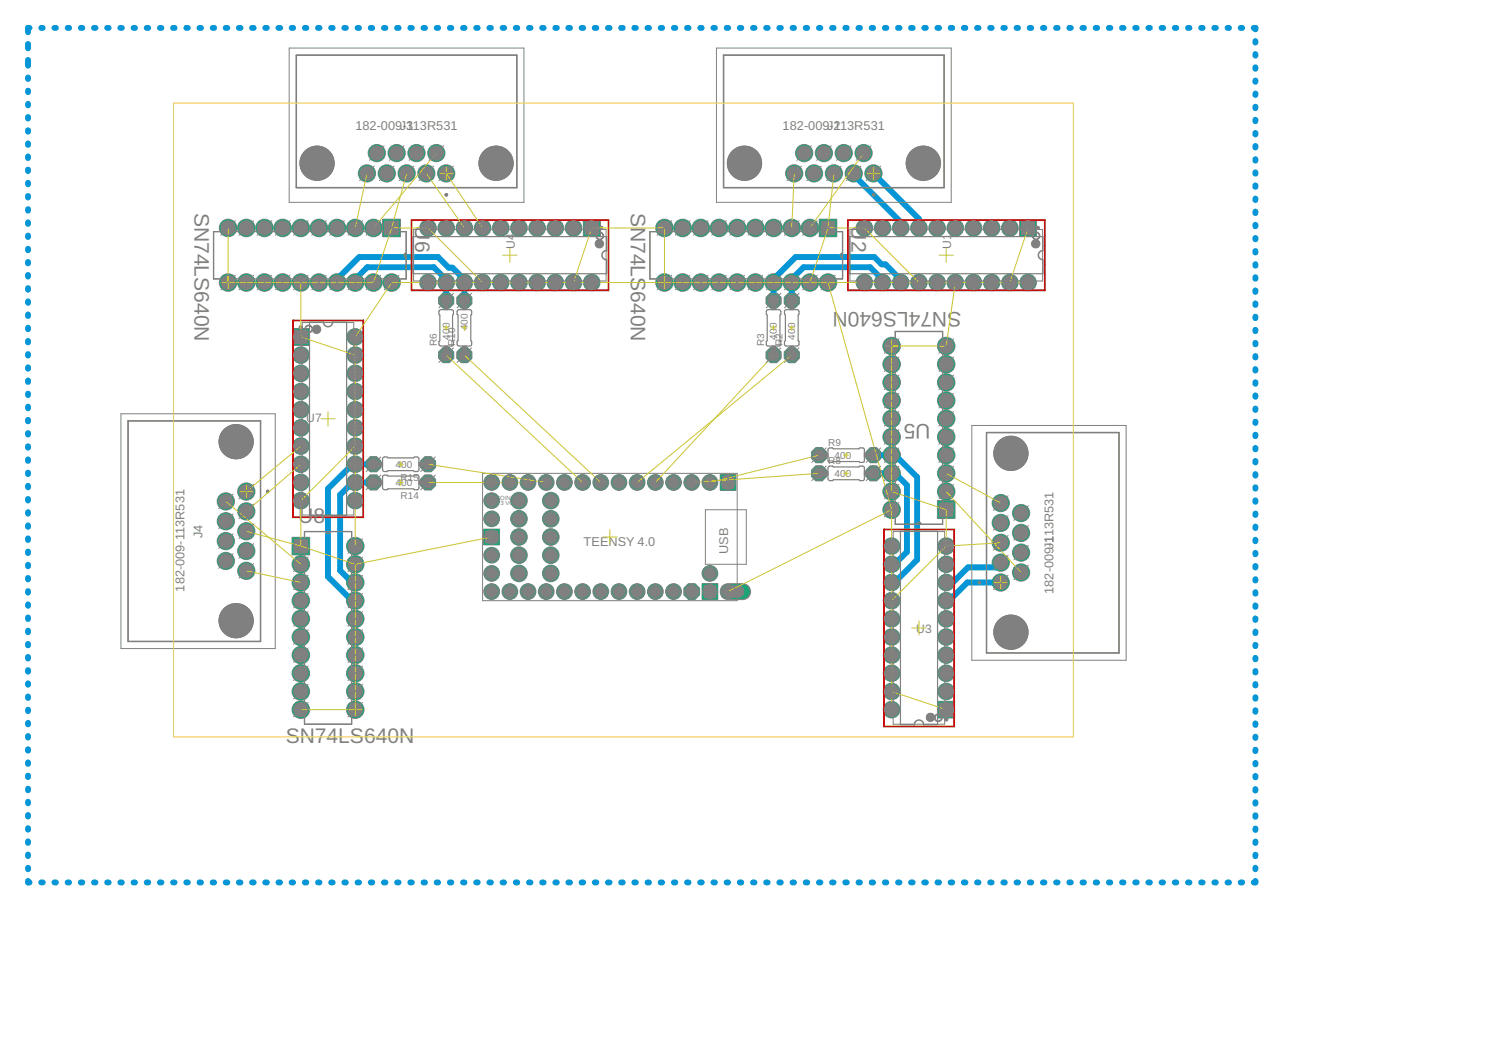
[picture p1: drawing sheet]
<svg xmlns="http://www.w3.org/2000/svg" width="210mm" height="148mm" viewBox="0 0 210 148" stroke-linecap="round" stroke-linejoin="round" font-family="sans-serif">
<defs><g id="words">
<g font-size="2.9" fill="#808080">
<text x="27.2" y="29.7" transform="rotate(90 27.2 29.7)">SN74LS640N</text>
<text x="88.1" y="29.7" transform="rotate(90 88.1 29.7)">SN74LS640N</text>
<text x="58" y="31.5" transform="rotate(90 58 31.5)">U</text>
<text x="58" y="33.6" transform="rotate(90 58 33.6)">6</text>
<text x="118.9" y="31.5" transform="rotate(90 118.9 31.5)">U</text>
<text x="118.9" y="33.6" transform="rotate(90 118.9 33.6)">2</text>
<text x="134.3" y="43.6" transform="rotate(-180 134.3 43.6)">SN74LS640N</text>
<text x="130" y="59.2" transform="rotate(-180 130 59.2)">U5</text>
<text x="41.7" y="73">U8</text>
<text x="39.9" y="103.8">SN74LS640N</text>
</g>
<g font-size="1.8" fill="#808080">
<text x="49.6" y="18.1">182-009J-313R531</text>
<text x="56.8" y="18.1">1</text>
<text x="109.3" y="18.1">182-009J-213R531</text>
<text x="116.5" y="18.1">1</text>
<text x="28.3" y="75.1" transform="rotate(-90 28.3 75.1)">J4</text>
<text x="81.5" y="76.3">TEENSY 4.0</text>
<text x="101.7" y="77.4" transform="rotate(-90 101.7 77.4)">USB</text>
<text x="147.1" y="75.8" transform="rotate(-90 147.1 75.8)">1</text>
<text x="25.8" y="82.6" transform="rotate(-90 25.8 82.6)">182-009-113R531</text>
<text x="147.1" y="82.9" transform="rotate(-90 147.1 82.9)">182-009J-113R531</text>
</g>
<g font-size="1.7" fill="#808080">
<text x="71.9" y="34.7" transform="rotate(-90 71.9 34.7)">U4</text>
<text x="132.8" y="34.7" transform="rotate(-90 132.8 34.7)">U1</text>
<text x="42.8" y="59">U7</text>
<text x="128" y="88.4">U3</text>
</g>
<g font-size="1.4" fill="#808080">
<text x="62.8" y="47.4" transform="rotate(-90 62.8 47.4)">400</text>
<text x="65.3" y="46.1" transform="rotate(-90 65.3 46.1)">400</text>
<text x="108.5" y="47.4" transform="rotate(-90 108.5 47.4)">400</text>
<text x="111" y="47.4" transform="rotate(-90 111 47.4)">400</text>
<text x="61" y="48.3" transform="rotate(-90 61 48.3)">R6</text>
<text x="63.6" y="48.3" transform="rotate(-90 63.6 48.3)">R10</text>
<text x="106.7" y="48.3" transform="rotate(-90 106.7 48.3)">R3</text>
<text x="109.3" y="48.3" transform="rotate(-90 109.3 48.3)">R2</text>
<text x="55.2" y="65.3">400</text>
<text x="115.6" y="64.8">R8</text>
<text x="115.6" y="62.3">R9</text>
<text x="116.6" y="64">400</text>
<text x="55.2" y="67.9">400</text>
<text x="55.9" y="69.7">R14</text>
<text x="55.9" y="67.1">R15</text>
<text x="116.6" y="66.6">400</text>
</g>
<g font-size=".8" fill="#808080">
<text x="69.3" y="69.8">COIN CEL</text>
<text x="69.9" y="70.5">3 VOLT</text>
</g>
</g></defs>
<g fill="#808080" stroke="#808080" stroke-width=".14">
<circle cx="139.8" cy="81.3" r="1.21"/>
<circle cx="142.6" cy="79.9" r="1.21"/>
<circle cx="139.8" cy="78.6" r="1.21"/>
<circle cx="142.6" cy="77.2" r="1.21"/>
<circle cx="139.8" cy="75.8" r="1.21"/>
<circle cx="142.6" cy="74.4" r="1.21"/>
<circle cx="139.8" cy="73" r="1.21"/>
<circle cx="142.6" cy="71.6" r="1.21"/>
<circle cx="139.8" cy="70.3" r="1.21"/>
<circle cx="141.2" cy="88.3" r="2.39"/>
<circle cx="141.2" cy="63.3" r="2.39"/>
<circle cx="68.7" cy="72.5" r="1.1"/>
<circle cx="68.7" cy="69.9" r="1.1"/>
<circle cx="68.7" cy="77.5" r="1.1"/>
<circle cx="68.7" cy="80.1" r="1.1"/>
<circle cx="68.7" cy="82.6" r="1.1"/>
<circle cx="68.7" cy="67.4" r="1.1"/>
<circle cx="99.1" cy="67.4" r="1.1"/>
<circle cx="96.6" cy="67.4" r="1.1"/>
<circle cx="94.1" cy="67.4" r="1.1"/>
<circle cx="91.5" cy="67.4" r="1.1"/>
<circle cx="89" cy="67.4" r="1.1"/>
<circle cx="86.4" cy="67.4" r="1.1"/>
<circle cx="83.9" cy="67.4" r="1.1"/>
<circle cx="81.4" cy="67.4" r="1.1"/>
<circle cx="78.8" cy="67.4" r="1.1"/>
<circle cx="76.3" cy="67.4" r="1.1"/>
<circle cx="73.7" cy="67.4" r="1.1"/>
<circle cx="71.2" cy="67.4" r="1.1"/>
<circle cx="99.1" cy="80.1" r="1.1"/>
<circle cx="71.2" cy="82.6" r="1.1"/>
<circle cx="73.7" cy="82.6" r="1.1"/>
<circle cx="76.3" cy="82.6" r="1.1"/>
<circle cx="78.8" cy="82.6" r="1.1"/>
<circle cx="81.4" cy="82.6" r="1.1"/>
<circle cx="83.9" cy="82.6" r="1.1"/>
<circle cx="86.4" cy="82.6" r="1.1"/>
<circle cx="89" cy="82.6" r="1.1"/>
<circle cx="91.5" cy="82.6" r="1.1"/>
<circle cx="94.1" cy="82.6" r="1.1"/>
<circle cx="72.5" cy="80.1" r="1.16"/>
<circle cx="72.5" cy="77.5" r="1.16"/>
<circle cx="72.5" cy="75" r="1.16"/>
<circle cx="72.5" cy="72.5" r="1.16"/>
<circle cx="72.5" cy="69.9" r="1.16"/>
<circle cx="76.9" cy="80.1" r="1.16"/>
<circle cx="76.9" cy="77.5" r="1.16"/>
<circle cx="76.9" cy="75" r="1.16"/>
<circle cx="76.9" cy="72.5" r="1.16"/>
<circle cx="76.9" cy="69.9" r="1.16"/>
<circle cx="124.5" cy="76.3" r="1.16"/>
<circle cx="124.5" cy="78.8" r="1.16"/>
<circle cx="124.5" cy="81.3" r="1.16"/>
<circle cx="124.5" cy="83.9" r="1.16"/>
<circle cx="124.5" cy="86.4" r="1.16"/>
<circle cx="124.5" cy="89" r="1.16"/>
<circle cx="124.5" cy="91.5" r="1.16"/>
<circle cx="124.5" cy="94" r="1.16"/>
<circle cx="124.5" cy="96.6" r="1.16"/>
<circle cx="124.5" cy="99.1" r="1.16"/>
<circle cx="132.1" cy="76.3" r="1.16"/>
<circle cx="132.1" cy="78.8" r="1.16"/>
<circle cx="132.1" cy="81.3" r="1.16"/>
<circle cx="132.1" cy="83.9" r="1.16"/>
<circle cx="132.1" cy="86.4" r="1.16"/>
<circle cx="132.1" cy="89" r="1.16"/>
<circle cx="132.1" cy="91.5" r="1.16"/>
<circle cx="132.1" cy="94" r="1.16"/>
<circle cx="132.1" cy="96.6" r="1.16"/>
<circle cx="132.1" cy="68.6" r="1.23"/>
<circle cx="132.1" cy="66.1" r="1.23"/>
<circle cx="132.1" cy="63.6" r="1.23"/>
<circle cx="132.1" cy="61" r="1.23"/>
<circle cx="132.1" cy="58.5" r="1.23"/>
<circle cx="132.1" cy="55.9" r="1.23"/>
<circle cx="132.1" cy="53.4" r="1.23"/>
<circle cx="132.1" cy="50.9" r="1.23"/>
<circle cx="132.1" cy="48.3" r="1.23"/>
<circle cx="124.5" cy="48.3" r="1.23"/>
<circle cx="124.5" cy="50.9" r="1.23"/>
<circle cx="124.5" cy="53.4" r="1.23"/>
<circle cx="124.5" cy="55.9" r="1.23"/>
<circle cx="124.5" cy="58.5" r="1.23"/>
<circle cx="124.5" cy="61" r="1.23"/>
<circle cx="124.5" cy="63.6" r="1.23"/>
<circle cx="124.5" cy="66.1" r="1.23"/>
<circle cx="124.5" cy="68.6" r="1.23"/>
<circle cx="124.5" cy="71.2" r="1.23"/>
<circle cx="122" cy="24.2" r="1.21"/>
<circle cx="120.6" cy="21.4" r="1.21"/>
<circle cx="119.2" cy="24.2" r="1.21"/>
<circle cx="117.8" cy="21.4" r="1.21"/>
<circle cx="116.5" cy="24.2" r="1.21"/>
<circle cx="115.1" cy="21.4" r="1.21"/>
<circle cx="113.7" cy="24.2" r="1.21"/>
<circle cx="112.3" cy="21.4" r="1.21"/>
<circle cx="110.9" cy="24.2" r="1.21"/>
<circle cx="128.9" cy="22.8" r="2.39"/>
<circle cx="104" cy="22.8" r="2.39"/>
<circle cx="120.7" cy="39.5" r="1.16"/>
<circle cx="123.3" cy="39.5" r="1.16"/>
<circle cx="125.8" cy="39.5" r="1.16"/>
<circle cx="128.3" cy="39.5" r="1.16"/>
<circle cx="130.9" cy="39.5" r="1.16"/>
<circle cx="133.4" cy="39.5" r="1.16"/>
<circle cx="136" cy="39.5" r="1.16"/>
<circle cx="138.5" cy="39.5" r="1.16"/>
<circle cx="141" cy="39.5" r="1.16"/>
<circle cx="143.6" cy="39.5" r="1.16"/>
<circle cx="120.7" cy="31.8" r="1.16"/>
<circle cx="123.3" cy="31.8" r="1.16"/>
<circle cx="125.8" cy="31.8" r="1.16"/>
<circle cx="128.3" cy="31.8" r="1.16"/>
<circle cx="130.9" cy="31.8" r="1.16"/>
<circle cx="133.4" cy="31.8" r="1.16"/>
<circle cx="136" cy="31.8" r="1.16"/>
<circle cx="138.5" cy="31.8" r="1.16"/>
<circle cx="141" cy="31.8" r="1.16"/>
<circle cx="113.1" cy="31.8" r="1.23"/>
<circle cx="110.6" cy="31.8" r="1.23"/>
<circle cx="108" cy="31.8" r="1.23"/>
<circle cx="105.5" cy="31.8" r="1.23"/>
<circle cx="103" cy="31.8" r="1.23"/>
<circle cx="100.4" cy="31.8" r="1.23"/>
<circle cx="97.9" cy="31.8" r="1.23"/>
<circle cx="95.3" cy="31.8" r="1.23"/>
<circle cx="92.8" cy="31.8" r="1.23"/>
<circle cx="92.8" cy="39.5" r="1.23"/>
<circle cx="95.3" cy="39.5" r="1.23"/>
<circle cx="97.9" cy="39.5" r="1.23"/>
<circle cx="100.4" cy="39.5" r="1.23"/>
<circle cx="103" cy="39.5" r="1.23"/>
<circle cx="105.5" cy="39.5" r="1.23"/>
<circle cx="108" cy="39.5" r="1.23"/>
<circle cx="110.6" cy="39.5" r="1.23"/>
<circle cx="113.1" cy="39.5" r="1.23"/>
<circle cx="115.6" cy="39.5" r="1.23"/>
<circle cx="62.3" cy="24.2" r="1.21"/>
<circle cx="60.9" cy="21.4" r="1.21"/>
<circle cx="59.5" cy="24.2" r="1.21"/>
<circle cx="58.2" cy="21.4" r="1.21"/>
<circle cx="56.8" cy="24.2" r="1.21"/>
<circle cx="55.4" cy="21.4" r="1.21"/>
<circle cx="54" cy="24.2" r="1.21"/>
<circle cx="52.6" cy="21.4" r="1.21"/>
<circle cx="51.2" cy="24.2" r="1.21"/>
<circle cx="69.3" cy="22.8" r="2.39"/>
<circle cx="44.3" cy="22.8" r="2.39"/>
<circle cx="59.8" cy="39.5" r="1.16"/>
<circle cx="62.3" cy="39.5" r="1.16"/>
<circle cx="64.9" cy="39.5" r="1.16"/>
<circle cx="67.4" cy="39.5" r="1.16"/>
<circle cx="69.9" cy="39.5" r="1.16"/>
<circle cx="72.5" cy="39.5" r="1.16"/>
<circle cx="75" cy="39.5" r="1.16"/>
<circle cx="77.6" cy="39.5" r="1.16"/>
<circle cx="80.1" cy="39.5" r="1.16"/>
<circle cx="82.6" cy="39.5" r="1.16"/>
<circle cx="59.8" cy="31.8" r="1.16"/>
<circle cx="62.3" cy="31.8" r="1.16"/>
<circle cx="64.9" cy="31.8" r="1.16"/>
<circle cx="67.4" cy="31.8" r="1.16"/>
<circle cx="69.9" cy="31.8" r="1.16"/>
<circle cx="72.5" cy="31.8" r="1.16"/>
<circle cx="75" cy="31.8" r="1.16"/>
<circle cx="77.6" cy="31.8" r="1.16"/>
<circle cx="80.1" cy="31.8" r="1.16"/>
<circle cx="52.2" cy="31.8" r="1.23"/>
<circle cx="49.6" cy="31.8" r="1.23"/>
<circle cx="47.1" cy="31.8" r="1.23"/>
<circle cx="44.5" cy="31.8" r="1.23"/>
<circle cx="42" cy="31.8" r="1.23"/>
<circle cx="39.5" cy="31.8" r="1.23"/>
<circle cx="36.9" cy="31.8" r="1.23"/>
<circle cx="34.4" cy="31.8" r="1.23"/>
<circle cx="31.9" cy="31.8" r="1.23"/>
<circle cx="31.9" cy="39.5" r="1.23"/>
<circle cx="34.4" cy="39.5" r="1.23"/>
<circle cx="36.9" cy="39.5" r="1.23"/>
<circle cx="39.5" cy="39.5" r="1.23"/>
<circle cx="42" cy="39.5" r="1.23"/>
<circle cx="44.5" cy="39.5" r="1.23"/>
<circle cx="47.1" cy="39.5" r="1.23"/>
<circle cx="49.6" cy="39.5" r="1.23"/>
<circle cx="52.2" cy="39.5" r="1.23"/>
<circle cx="54.7" cy="39.5" r="1.23"/>
<circle cx="34.4" cy="68.6" r="1.21"/>
<circle cx="31.5" cy="70" r="1.21"/>
<circle cx="34.4" cy="71.4" r="1.21"/>
<circle cx="31.5" cy="72.8" r="1.21"/>
<circle cx="34.4" cy="74.2" r="1.21"/>
<circle cx="31.5" cy="75.6" r="1.21"/>
<circle cx="34.4" cy="76.9" r="1.21"/>
<circle cx="31.5" cy="78.3" r="1.21"/>
<circle cx="34.4" cy="79.7" r="1.21"/>
<circle cx="33" cy="61.7" r="2.39"/>
<circle cx="33" cy="86.7" r="2.39"/>
<circle cx="49.6" cy="69.9" r="1.16"/>
<circle cx="49.6" cy="67.4" r="1.16"/>
<circle cx="49.6" cy="64.8" r="1.16"/>
<circle cx="49.6" cy="62.3" r="1.16"/>
<circle cx="49.6" cy="59.8" r="1.16"/>
<circle cx="49.6" cy="57.2" r="1.16"/>
<circle cx="49.6" cy="54.7" r="1.16"/>
<circle cx="49.6" cy="52.1" r="1.16"/>
<circle cx="49.6" cy="49.6" r="1.16"/>
<circle cx="49.6" cy="47.1" r="1.16"/>
<circle cx="42" cy="69.9" r="1.16"/>
<circle cx="42" cy="67.4" r="1.16"/>
<circle cx="42" cy="64.8" r="1.16"/>
<circle cx="42" cy="62.3" r="1.16"/>
<circle cx="42" cy="59.8" r="1.16"/>
<circle cx="42" cy="57.2" r="1.16"/>
<circle cx="42" cy="54.7" r="1.16"/>
<circle cx="42" cy="52.1" r="1.16"/>
<circle cx="42" cy="49.6" r="1.16"/>
<circle cx="42" cy="78.8" r="1.23"/>
<circle cx="42" cy="81.3" r="1.23"/>
<circle cx="42" cy="83.9" r="1.23"/>
<circle cx="42" cy="86.4" r="1.23"/>
<circle cx="42" cy="89" r="1.23"/>
<circle cx="42" cy="91.5" r="1.23"/>
<circle cx="42" cy="94" r="1.23"/>
<circle cx="42" cy="96.6" r="1.23"/>
<circle cx="42" cy="99.1" r="1.23"/>
<circle cx="49.6" cy="99.1" r="1.23"/>
<circle cx="49.6" cy="96.6" r="1.23"/>
<circle cx="49.6" cy="94" r="1.23"/>
<circle cx="49.6" cy="91.5" r="1.23"/>
<circle cx="49.6" cy="89" r="1.23"/>
<circle cx="49.6" cy="86.4" r="1.23"/>
<circle cx="49.6" cy="83.9" r="1.23"/>
<circle cx="49.6" cy="81.3" r="1.23"/>
<circle cx="49.6" cy="78.8" r="1.23"/>
<circle cx="49.6" cy="76.3" r="1.23"/>
</g>
<g fill="#808080" stroke="#808080" stroke-width=".14">
<path d="M100.6 66.3h2.2v2.2h-2.2z"/>
<path d="M67.6 73.9h2.2v2.2h-2.2z"/>
<path d="M98 81.5h2.2v2.2h-2.2z"/>
<path d="M101 81.7l.6-.2h2.2a1.12 1.12 0 0 1 1 1.1 1.12 1.12 0 0 1-1 1.1h-2.2a1.13 1.13 0 0 1-1-.8 1.13 1.13 0 0 1 .4-1.2z"/>
<path d="M131 97.9h2.3v2.4h-2.3z"/>
<path d="M130.9 70h2.5v2.4h-2.5z"/>
<path d="M142.4 30.7h2.3v2.3h-2.3z"/>
<path d="M114.4 30.6h2.5v2.5h-2.5z"/>
<path d="M81.5 30.7h2.3v2.3h-2.3z"/>
<path d="M53.5 30.6h2.4v2.5h-2.4z"/>
<path d="M40.9 45.9h2.3v2.3h-2.3z"/>
<path d="M40.8 75h2.4v2.5h-2.4z"/>
<circle cx="114.4" cy="66.1" r="1.15"/>
<circle cx="122" cy="66.1" r="1.15"/>
<circle cx="114.4" cy="63.6" r="1.15"/>
<circle cx="122" cy="63.6" r="1.15"/>
<circle cx="96.6" cy="82.6" r="1.2"/>
<circle cx="110.6" cy="49.6" r="1.15"/>
<circle cx="110.6" cy="42" r="1.15"/>
<circle cx="108" cy="49.6" r="1.15"/>
<circle cx="108" cy="42" r="1.15"/>
<circle cx="62.3" cy="49.6" r="1.15"/>
<circle cx="62.3" cy="42" r="1.15"/>
<circle cx="64.9" cy="49.6" r="1.15"/>
<circle cx="64.9" cy="42" r="1.15"/>
<circle cx="59.8" cy="67.4" r="1.15"/>
<circle cx="52.2" cy="67.4" r="1.15"/>
<circle cx="59.8" cy="64.8" r="1.15"/>
<circle cx="52.2" cy="64.8" r="1.15"/>
</g>
<g fill="none" stroke="#0696d7" stroke-width=".83">
<path d="M3.9 6.1v.7M3.9 8.4v.8M3.9 10.8v.2M3.9 12.7v.2M3.9 14.5v.2M3.9 16.3v.3M3.9 18.2v.2M4.1 3.9h-.2v.6M5.8 3.9h.2M7.6 3.9h.2M9.4 3.9h.3M11.3 3.9h.2"/>
<path d="M13.1 3.9h.2M15 3.9h.2M16.8 3.9h.2M18.6 3.9h.3M20.5 3.9h.2M22.3 3.9h.2M24.2 3.9h.2M26 3.9h.2M27.9 3.9h.2M29.7 3.9h.2M31.5 3.9h.2M33.4 3.9h.2"/>
<path d="M35.2 3.9h.2M37 3.9h.3M38.9 3.9h.2M40.7 3.9h.2M42.6 3.9h.2M44.4 3.9h.2M46.2 3.9h.3M48.1 3.9h.2M49.9 3.9h.2M51.8 3.9h.2M53.6 3.9h.2M55.5 3.9h.2"/>
<path d="M57.3 3.9h.2M59.1 3.9h.3M61 3.9h.2M62.8 3.9h.2M64.7 3.9h.2M66.5 3.9h.2M68.3 3.9h.3M70.2 3.9h.2M72 3.9h.2M73.9 3.9h.2M75.7 3.9h.2M77.6 3.9h.2"/>
<path d="M79.4 3.9h.2M81.2 3.9h.2M83.1 3.9h.2M84.9 3.9h.2M86.7 3.9h.3M88.6 3.9h.2M90.4 3.9h.2M92.3 3.9h.2M94.1 3.9h.2M95.9 3.9h.3M97.8 3.9h.2M99.6 3.9h.2"/>
<path d="M101.5 3.9h.2M103.3 3.9h.2M105.2 3.9h.2M107 3.9h.2M108.8 3.9h.3M110.7 3.9h.2M112.5 3.9h.2M114.4 3.9h.2M116.2 3.9h.2M118 3.9h.3M119.9 3.9h.2M121.7 3.9h.2"/>
<path d="M123.6 3.9h.2M125.4 3.9h.2M127.2 3.9h.3M129.1 3.9h.2M130.9 3.9h.2M132.8 3.9h.2M134.6 3.9h.2M136.4 3.9h.3M138.3 3.9h.2M140.1 3.9h.2M142 3.9h.2M143.8 3.9h.2"/>
<path d="M145.6 3.9h.3M147.5 3.9h.2M149.3 3.9h.2M151.2 3.9h.2M153 3.9h.2M154.9 3.9h.2M156.7 3.9h.2M158.5 3.9h.2M160.4 3.9h.2M162.2 3.9h.2M164.1 3.9h.2M165.9 3.9h.2"/>
<path d="M167.7 3.9h.3M169.6 3.9h.2M171.4 3.9h.2M173.3 3.9h.2M175.1 3.9h.2v.2M175.3 5.7v.2M175.3 7.6v.2M175.3 9.4v.2M175.3 11.2v.2M175.3 13.1v.2M175.3 14.9v.2M175.3 16.7v.2"/>
<path d="M175.3 18.6v.2M3.9 20v.2M3.9 21.8v.3M3.9 23.7v.2M3.9 25.5v.2M3.9 27.4v.2M3.9 29.2v.2M3.9 31.1v.2M3.9 32.9v.2M3.9 34.7v.2M3.9 36.6v.2M3.9 38.4v.2"/>
<path d="M47.1 39.5l.4-.5v-.4l2.7-2.7h11l1.5 1.5h.5l1.2 1.2v.4l.5 .5v2.5M49.6 39.5l.4-.5v-.4l1.3-1.3h9.3l1.2 1.3v.4l.5 .5v2.5M119.2 24.2l.7 .7v.2l5.9 5.9v.8M122 24.2l6.3 6.4v1.2M123.3 39.5l-.5-.5v-.4l-1.3-1.3h-9.3l-1.6 1.7v3M125.8 39.5l-.5-.5v-.4l-1.6-1.7h-.6l-1-1h-11l-2.7 2.7v.4l-.4 .5v2.5M175.3 20.4v.2M175.3 22.2v.2M175.3 24.1v.2M175.3 25.9v.2M175.3 27.7v.2M175.3 29.5v.3"/>
<path d="M175.3 31.4v.2M175.3 33.2v.2M175.3 35.1v.2M175.3 36.9v.2M175.3 38.7v.2M3.9 40.2v.3M3.9 42.1v.2M3.9 43.9v.2M3.9 45.8v.2M3.9 47.6v.2M3.9 49.4v.3M3.9 51.3v.2"/>
<path d="M3.9 53.1v.2M3.9 55v.2M3.9 56.8v.2M3.9 58.6v.2M175.3 40.6v.2M175.3 42.4v.2M175.3 44.2v.2M175.3 46.1v.1M175.3 47.9v.2M175.3 49.7v.2M175.3 51.5v.3M175.3 53.4v.2"/>
<path d="M175.3 55.2v.2M175.3 57v.3M175.3 58.9v.2M3.9 60.5v.2M3.9 62.3v.2M3.9 64.2v.2M3.9 66v.2M3.9 67.8v.3M3.9 69.7v.2M3.9 71.5v.2M3.9 73.4v.2M3.9 75.2v.2"/>
<path d="M3.9 77v.2M3.9 78.9v.2M52.2 67.4h-2.6l-.5 .4h-.3l-1.3 1.3v10.6l1.2 1.2h.5l.4 .4M52.2 64.8h-2.6l-.5 .5h-.3l-3 2.9v12.3l2.9 3h.5l.4 .4M122 66.1h2.5l.4 .4h.5l1.3 1.3v9.3l-1.8 1.7h-.4M122 63.6h2.5l.4 .4h.5l2.7 2.6v11.6l-2.7 2.7h-.4l-.5 .4M139.8 78.6l-.7 .6h-3.9l-2.1 2.1h-1M175.3 60.7v.2M175.3 62.5v.3M175.3 64.4v.2M175.3 66.2v.2M175.3 68.1v.1"/>
<path d="M175.3 69.9v.2M175.3 71.7v.2M175.3 73.5v.2M175.3 75.4v.2M175.3 77.2v.2M175.3 79v.2M3.9 80.7v.2M3.9 82.5v.3M3.9 84.4v.2M3.9 86.2v.2M3.9 88.1v.2M3.9 89.9v.2"/>
<path d="M3.9 91.7v.3M3.9 93.6v.2M3.9 95.4v.2M3.9 97.3v.2M3.9 99.1v.2M139.8 81.3h-4.7l-2.1 2.1h-.4l-.5 .5M175.3 80.9v.2M175.3 82.7v.2M175.3 84.5v.3M175.3 86.4v.2M175.3 88.2v.2M175.3 90v.2"/>
<path d="M175.3 91.9v.2M175.3 93.7v.2M175.3 95.5v.2M175.3 97.4v.2M175.3 99.2v.2M3.9 100.9v.3M3.9 102.8v.2M3.9 104.6v.2M3.9 106.5v.2M3.9 108.3v.2M3.9 110.1v.3M3.9 112v.2"/>
<path d="M3.9 113.8v.2M3.9 115.7v.2M3.9 117.5v.2M3.9 119.3v.2M175.3 101v.2M175.3 102.9v.2M175.3 104.7v.2M175.3 106.5v.2M175.3 108.4v.2M175.3 110.2v.2M175.3 112v.2M175.3 113.9v.2"/>
<path d="M175.3 115.7v.2M175.3 117.5v.2M175.3 119.4v.2M3.9 121.2v.2M3.9 123v.2h.2M5.8 123.2h.2M7.6 123.2h.2M9.4 123.2h.3M11.3 123.2h.2M13.1 123.2h.2M15 123.2h.2M16.8 123.2h.2"/>
<path d="M18.6 123.2h.3M20.5 123.2h.2M22.3 123.2h.2M24.2 123.2h.2M26 123.2h.2M27.9 123.2h.2M29.7 123.2h.2M31.5 123.2h.2M33.4 123.2h.2M35.2 123.2h.2M37 123.2h.3M38.9 123.2h.2"/>
<path d="M40.7 123.2h.2M42.6 123.2h.2M44.4 123.2h.2M46.2 123.2h.3M48.1 123.2h.2M49.9 123.2h.2M51.8 123.2h.2M53.6 123.2h.2M55.5 123.2h.2M57.3 123.2h.2M59.1 123.2h.3M61 123.2h.2"/>
<path d="M62.8 123.2h.2M64.7 123.2h.2M66.5 123.2h.2M68.3 123.2h.3M70.2 123.2h.2M72 123.2h.2M73.9 123.2h.2M75.7 123.2h.2M77.6 123.2h.2M79.4 123.2h.2M81.2 123.2h.2M83.1 123.2h.2"/>
<path d="M84.9 123.2h.2M86.7 123.2h.3M88.6 123.2h.2M90.4 123.2h.2M92.3 123.2h.2M94.1 123.2h.2M95.9 123.2h.3M97.8 123.2h.2M99.6 123.2h.2M101.5 123.2h.2M103.3 123.2h.2M105.2 123.2h.2"/>
<path d="M107 123.2h.2M108.8 123.2h.3M110.7 123.2h.2M112.5 123.2h.2M114.4 123.2h.2M116.2 123.2h.2M118 123.2h.3M119.9 123.2h.2M121.7 123.2h.2M123.6 123.2h.2M125.4 123.2h.2M127.2 123.2h.3"/>
<path d="M129.1 123.2h.2M130.9 123.2h.2M132.8 123.2h.2M134.6 123.2h.2M136.4 123.2h.3M138.3 123.2h.2M140.1 123.2h.2M142 123.2h.2M143.8 123.2h.2M145.6 123.2h.3M147.5 123.2h.2M149.3 123.2h.2"/>
<path d="M151.2 123.2h.2M153 123.2h.2M154.9 123.2h.2M156.7 123.2h.2M158.5 123.2h.2M160.4 123.2h.2M162.2 123.2h.2M164.1 123.2h.2M165.9 123.2h.2M167.7 123.2h.3M169.6 123.2h.2M171.4 123.2h.2"/>
<path d="M173.3 123.2h.2M175.3 123v.2h-.2M175.3 121.2v.2"/>
</g>
<circle cx="139.8" cy="81.3" r="1.1" fill="#0dab76" stroke="#0dab76" stroke-width=".14"/>
<circle cx="139.8" cy="81.3" r=".55" fill="#fff" stroke="#000" stroke-width=".14"/>
<circle cx="142.6" cy="79.9" r="1.1" fill="#0dab76" stroke="#0dab76" stroke-width=".14"/>
<circle cx="142.6" cy="79.9" r=".55" fill="#fff" stroke="#000" stroke-width=".14"/>
<circle cx="139.8" cy="78.6" r="1.1" fill="#0dab76" stroke="#0dab76" stroke-width=".14"/>
<circle cx="139.8" cy="78.6" r=".55" fill="#fff" stroke="#000" stroke-width=".14"/>
<circle cx="142.6" cy="77.2" r="1.1" fill="#0dab76" stroke="#0dab76" stroke-width=".14"/>
<circle cx="142.6" cy="77.2" r=".55" fill="#fff" stroke="#000" stroke-width=".14"/>
<circle cx="139.8" cy="75.8" r="1.1" fill="#0dab76" stroke="#0dab76" stroke-width=".14"/>
<circle cx="139.8" cy="75.8" r=".55" fill="#fff" stroke="#000" stroke-width=".14"/>
<circle cx="142.6" cy="74.4" r="1.1" fill="#0dab76" stroke="#0dab76" stroke-width=".14"/>
<circle cx="142.6" cy="74.4" r=".55" fill="#fff" stroke="#000" stroke-width=".14"/>
<circle cx="139.8" cy="73" r="1.1" fill="#0dab76" stroke="#0dab76" stroke-width=".14"/>
<circle cx="139.8" cy="73" r=".55" fill="#fff" stroke="#000" stroke-width=".14"/>
<circle cx="142.6" cy="71.6" r="1.1" fill="#0dab76" stroke="#0dab76" stroke-width=".14"/>
<circle cx="142.6" cy="71.6" r=".55" fill="#fff" stroke="#000" stroke-width=".14"/>
<circle cx="139.8" cy="70.3" r="1.1" fill="#0dab76" stroke="#0dab76" stroke-width=".14"/>
<circle cx="139.8" cy="70.3" r=".55" fill="#fff" stroke="#000" stroke-width=".14"/>
<circle cx="141.2" cy="88.3" r="2.29" fill="#0dab76" stroke="#0dab76" stroke-width=".14"/>
<circle cx="141.2" cy="88.3" r="1.52" fill="#fff" stroke="#000" stroke-width=".14"/>
<circle cx="141.2" cy="63.3" r="2.29" fill="#0dab76" stroke="#0dab76" stroke-width=".14"/>
<circle cx="141.2" cy="63.3" r="1.52" fill="#fff" stroke="#000" stroke-width=".14"/>
<circle cx="114.4" cy="66.1" r="1.05" fill="#0dab76" stroke="#0dab76" stroke-width=".14"/>
<circle cx="114.4" cy="66.1" r=".4" fill="#fff" stroke="#000" stroke-width=".14"/>
<circle cx="122" cy="66.1" r="1.05" fill="#0dab76" stroke="#0dab76" stroke-width=".14"/>
<circle cx="122" cy="66.1" r=".4" fill="#fff" stroke="#000" stroke-width=".14"/>
<circle cx="114.4" cy="63.6" r="1.05" fill="#0dab76" stroke="#0dab76" stroke-width=".14"/>
<circle cx="114.4" cy="63.6" r=".4" fill="#fff" stroke="#000" stroke-width=".14"/>
<circle cx="122" cy="63.6" r="1.05" fill="#0dab76" stroke="#0dab76" stroke-width=".14"/>
<circle cx="122" cy="63.6" r=".4" fill="#fff" stroke="#000" stroke-width=".14"/>
<path d="M100.7 66.4h2v2h-2z" fill="#0dab76" stroke="#0dab76" stroke-width=".14"/>
<circle cx="101.7" cy="67.4" r=".44" fill="#fff" stroke="#000" stroke-width=".14"/>
<path d="M67.6 74h2.1v2h-2.1z" fill="#0dab76" stroke="#0dab76" stroke-width=".14"/>
<circle cx="68.7" cy="75" r=".44" fill="#fff" stroke="#000" stroke-width=".14"/>
<path d="M98.1 81.6h2.1v2h-2.1z" fill="#0dab76" stroke="#0dab76" stroke-width=".14"/>
<circle cx="99.1" cy="82.6" r=".44" fill="#fff" stroke="#000" stroke-width=".14"/>
<path d="M101.7 82.6h2" fill="none" stroke="#0dab76" stroke-width="2"/>
<circle cx="101.7" cy="82.6" r=".44" fill="#fff" stroke="#000" stroke-width=".14"/>
<circle cx="96.6" cy="82.6" r="1.1" fill="#0dab76" stroke="#0dab76" stroke-width=".14"/>
<circle cx="96.6" cy="82.6" r=".44" fill="#fff" stroke="#000" stroke-width=".14"/>
<circle cx="68.7" cy="72.5" r="1.02" fill="#0dab76" stroke="#0dab76" stroke-width=".14"/>
<circle cx="68.7" cy="72.5" r=".44" fill="#fff" stroke="#000" stroke-width=".14"/>
<circle cx="68.7" cy="69.9" r="1.02" fill="#0dab76" stroke="#0dab76" stroke-width=".14"/>
<circle cx="68.7" cy="69.9" r=".44" fill="#fff" stroke="#000" stroke-width=".14"/>
<circle cx="68.7" cy="77.5" r="1.02" fill="#0dab76" stroke="#0dab76" stroke-width=".14"/>
<circle cx="68.7" cy="77.5" r=".44" fill="#fff" stroke="#000" stroke-width=".14"/>
<circle cx="68.7" cy="80.1" r="1.02" fill="#0dab76" stroke="#0dab76" stroke-width=".14"/>
<circle cx="68.7" cy="80.1" r=".44" fill="#fff" stroke="#000" stroke-width=".14"/>
<circle cx="68.7" cy="82.6" r="1.02" fill="#0dab76" stroke="#0dab76" stroke-width=".14"/>
<circle cx="68.7" cy="82.6" r=".44" fill="#fff" stroke="#000" stroke-width=".14"/>
<circle cx="68.7" cy="67.4" r="1.02" fill="#0dab76" stroke="#0dab76" stroke-width=".14"/>
<circle cx="68.7" cy="67.4" r=".44" fill="#fff" stroke="#000" stroke-width=".14"/>
<circle cx="99.1" cy="67.4" r="1.02" fill="#0dab76" stroke="#0dab76" stroke-width=".14"/>
<circle cx="99.1" cy="67.4" r=".44" fill="#fff" stroke="#000" stroke-width=".14"/>
<circle cx="96.6" cy="67.4" r="1.02" fill="#0dab76" stroke="#0dab76" stroke-width=".14"/>
<circle cx="96.6" cy="67.4" r=".44" fill="#fff" stroke="#000" stroke-width=".14"/>
<circle cx="94.1" cy="67.4" r="1.02" fill="#0dab76" stroke="#0dab76" stroke-width=".14"/>
<circle cx="94.1" cy="67.4" r=".44" fill="#fff" stroke="#000" stroke-width=".14"/>
<circle cx="91.5" cy="67.4" r="1.02" fill="#0dab76" stroke="#0dab76" stroke-width=".14"/>
<circle cx="91.5" cy="67.4" r=".44" fill="#fff" stroke="#000" stroke-width=".14"/>
<circle cx="89" cy="67.4" r="1.02" fill="#0dab76" stroke="#0dab76" stroke-width=".14"/>
<circle cx="89" cy="67.4" r=".44" fill="#fff" stroke="#000" stroke-width=".14"/>
<circle cx="86.4" cy="67.4" r="1.02" fill="#0dab76" stroke="#0dab76" stroke-width=".14"/>
<circle cx="86.4" cy="67.4" r=".44" fill="#fff" stroke="#000" stroke-width=".14"/>
<circle cx="83.9" cy="67.4" r="1.02" fill="#0dab76" stroke="#0dab76" stroke-width=".14"/>
<circle cx="83.9" cy="67.4" r=".44" fill="#fff" stroke="#000" stroke-width=".14"/>
<circle cx="81.4" cy="67.4" r="1.02" fill="#0dab76" stroke="#0dab76" stroke-width=".14"/>
<circle cx="81.4" cy="67.4" r=".44" fill="#fff" stroke="#000" stroke-width=".14"/>
<circle cx="78.8" cy="67.4" r="1.02" fill="#0dab76" stroke="#0dab76" stroke-width=".14"/>
<circle cx="78.8" cy="67.4" r=".44" fill="#fff" stroke="#000" stroke-width=".14"/>
<circle cx="76.3" cy="67.4" r="1.02" fill="#0dab76" stroke="#0dab76" stroke-width=".14"/>
<circle cx="76.3" cy="67.4" r=".44" fill="#fff" stroke="#000" stroke-width=".14"/>
<circle cx="73.7" cy="67.4" r="1.02" fill="#0dab76" stroke="#0dab76" stroke-width=".14"/>
<circle cx="73.7" cy="67.4" r=".44" fill="#fff" stroke="#000" stroke-width=".14"/>
<circle cx="71.2" cy="67.4" r="1.02" fill="#0dab76" stroke="#0dab76" stroke-width=".14"/>
<circle cx="71.2" cy="67.4" r=".44" fill="#fff" stroke="#000" stroke-width=".14"/>
<circle cx="99.1" cy="80.1" r="1.02" fill="#0dab76" stroke="#0dab76" stroke-width=".14"/>
<circle cx="99.1" cy="80.1" r=".44" fill="#fff" stroke="#000" stroke-width=".14"/>
<circle cx="71.2" cy="82.6" r="1.02" fill="#0dab76" stroke="#0dab76" stroke-width=".14"/>
<circle cx="71.2" cy="82.6" r=".44" fill="#fff" stroke="#000" stroke-width=".14"/>
<circle cx="73.7" cy="82.6" r="1.02" fill="#0dab76" stroke="#0dab76" stroke-width=".14"/>
<circle cx="73.7" cy="82.6" r=".44" fill="#fff" stroke="#000" stroke-width=".14"/>
<circle cx="76.3" cy="82.6" r="1.02" fill="#0dab76" stroke="#0dab76" stroke-width=".14"/>
<circle cx="76.3" cy="82.6" r=".44" fill="#fff" stroke="#000" stroke-width=".14"/>
<circle cx="78.8" cy="82.6" r="1.02" fill="#0dab76" stroke="#0dab76" stroke-width=".14"/>
<circle cx="78.8" cy="82.6" r=".44" fill="#fff" stroke="#000" stroke-width=".14"/>
<circle cx="81.4" cy="82.6" r="1.02" fill="#0dab76" stroke="#0dab76" stroke-width=".14"/>
<circle cx="81.4" cy="82.6" r=".44" fill="#fff" stroke="#000" stroke-width=".14"/>
<circle cx="83.9" cy="82.6" r="1.02" fill="#0dab76" stroke="#0dab76" stroke-width=".14"/>
<circle cx="83.9" cy="82.6" r=".44" fill="#fff" stroke="#000" stroke-width=".14"/>
<circle cx="86.4" cy="82.6" r="1.02" fill="#0dab76" stroke="#0dab76" stroke-width=".14"/>
<circle cx="86.4" cy="82.6" r=".44" fill="#fff" stroke="#000" stroke-width=".14"/>
<circle cx="89" cy="82.6" r="1.02" fill="#0dab76" stroke="#0dab76" stroke-width=".14"/>
<circle cx="89" cy="82.6" r=".44" fill="#fff" stroke="#000" stroke-width=".14"/>
<circle cx="91.5" cy="82.6" r="1.02" fill="#0dab76" stroke="#0dab76" stroke-width=".14"/>
<circle cx="91.5" cy="82.6" r=".44" fill="#fff" stroke="#000" stroke-width=".14"/>
<circle cx="94.1" cy="82.6" r="1.02" fill="#0dab76" stroke="#0dab76" stroke-width=".14"/>
<circle cx="94.1" cy="82.6" r=".44" fill="#fff" stroke="#000" stroke-width=".14"/>
<circle cx="72.5" cy="80.1" r="1.06" fill="#0dab76" stroke="#0dab76" stroke-width=".14"/>
<circle cx="72.5" cy="80.1" r=".51" fill="#fff" stroke="#000" stroke-width=".14"/>
<circle cx="72.5" cy="77.5" r="1.06" fill="#0dab76" stroke="#0dab76" stroke-width=".14"/>
<circle cx="72.5" cy="77.5" r=".51" fill="#fff" stroke="#000" stroke-width=".14"/>
<circle cx="72.5" cy="75" r="1.06" fill="#0dab76" stroke="#0dab76" stroke-width=".14"/>
<circle cx="72.5" cy="75" r=".51" fill="#fff" stroke="#000" stroke-width=".14"/>
<circle cx="72.5" cy="72.5" r="1.06" fill="#0dab76" stroke="#0dab76" stroke-width=".14"/>
<circle cx="72.5" cy="72.5" r=".51" fill="#fff" stroke="#000" stroke-width=".14"/>
<circle cx="72.5" cy="69.9" r="1.06" fill="#0dab76" stroke="#0dab76" stroke-width=".14"/>
<circle cx="72.5" cy="69.9" r=".51" fill="#fff" stroke="#000" stroke-width=".14"/>
<circle cx="76.9" cy="80.1" r="1.06" fill="#0dab76" stroke="#0dab76" stroke-width=".14"/>
<circle cx="76.9" cy="80.1" r=".51" fill="#fff" stroke="#000" stroke-width=".14"/>
<circle cx="76.9" cy="77.5" r="1.06" fill="#0dab76" stroke="#0dab76" stroke-width=".14"/>
<circle cx="76.9" cy="77.5" r=".51" fill="#fff" stroke="#000" stroke-width=".14"/>
<circle cx="76.9" cy="75" r="1.06" fill="#0dab76" stroke="#0dab76" stroke-width=".14"/>
<circle cx="76.9" cy="75" r=".51" fill="#fff" stroke="#000" stroke-width=".14"/>
<circle cx="76.9" cy="72.5" r="1.06" fill="#0dab76" stroke="#0dab76" stroke-width=".14"/>
<circle cx="76.9" cy="72.5" r=".51" fill="#fff" stroke="#000" stroke-width=".14"/>
<circle cx="76.9" cy="69.9" r="1.06" fill="#0dab76" stroke="#0dab76" stroke-width=".14"/>
<circle cx="76.9" cy="69.9" r=".51" fill="#fff" stroke="#000" stroke-width=".14"/>
<circle cx="124.5" cy="76.3" r="1.06" fill="#0dab76" stroke="#0dab76" stroke-width=".14"/>
<circle cx="124.5" cy="76.3" r=".51" fill="#fff" stroke="#000" stroke-width=".14"/>
<circle cx="124.5" cy="78.8" r="1.06" fill="#0dab76" stroke="#0dab76" stroke-width=".14"/>
<circle cx="124.5" cy="78.8" r=".51" fill="#fff" stroke="#000" stroke-width=".14"/>
<circle cx="124.5" cy="81.3" r="1.06" fill="#0dab76" stroke="#0dab76" stroke-width=".14"/>
<circle cx="124.5" cy="81.3" r=".51" fill="#fff" stroke="#000" stroke-width=".14"/>
<circle cx="124.5" cy="83.9" r="1.06" fill="#0dab76" stroke="#0dab76" stroke-width=".14"/>
<circle cx="124.5" cy="83.9" r=".51" fill="#fff" stroke="#000" stroke-width=".14"/>
<circle cx="124.5" cy="86.4" r="1.06" fill="#0dab76" stroke="#0dab76" stroke-width=".14"/>
<circle cx="124.5" cy="86.4" r=".51" fill="#fff" stroke="#000" stroke-width=".14"/>
<circle cx="124.5" cy="89" r="1.06" fill="#0dab76" stroke="#0dab76" stroke-width=".14"/>
<circle cx="124.5" cy="89" r=".51" fill="#fff" stroke="#000" stroke-width=".14"/>
<circle cx="124.5" cy="91.5" r="1.06" fill="#0dab76" stroke="#0dab76" stroke-width=".14"/>
<circle cx="124.5" cy="91.5" r=".51" fill="#fff" stroke="#000" stroke-width=".14"/>
<circle cx="124.5" cy="94" r="1.06" fill="#0dab76" stroke="#0dab76" stroke-width=".14"/>
<circle cx="124.5" cy="94" r=".51" fill="#fff" stroke="#000" stroke-width=".14"/>
<circle cx="124.5" cy="96.6" r="1.06" fill="#0dab76" stroke="#0dab76" stroke-width=".14"/>
<circle cx="124.5" cy="96.6" r=".51" fill="#fff" stroke="#000" stroke-width=".14"/>
<circle cx="124.5" cy="99.1" r="1.06" fill="#0dab76" stroke="#0dab76" stroke-width=".14"/>
<circle cx="124.5" cy="99.1" r=".51" fill="#fff" stroke="#000" stroke-width=".14"/>
<circle cx="132.1" cy="76.3" r="1.06" fill="#0dab76" stroke="#0dab76" stroke-width=".14"/>
<circle cx="132.1" cy="76.3" r=".51" fill="#fff" stroke="#000" stroke-width=".14"/>
<circle cx="132.1" cy="78.8" r="1.06" fill="#0dab76" stroke="#0dab76" stroke-width=".14"/>
<circle cx="132.1" cy="78.8" r=".51" fill="#fff" stroke="#000" stroke-width=".14"/>
<circle cx="132.1" cy="81.3" r="1.06" fill="#0dab76" stroke="#0dab76" stroke-width=".14"/>
<circle cx="132.1" cy="81.3" r=".51" fill="#fff" stroke="#000" stroke-width=".14"/>
<circle cx="132.1" cy="83.9" r="1.06" fill="#0dab76" stroke="#0dab76" stroke-width=".14"/>
<circle cx="132.1" cy="83.9" r=".51" fill="#fff" stroke="#000" stroke-width=".14"/>
<circle cx="132.1" cy="86.4" r="1.06" fill="#0dab76" stroke="#0dab76" stroke-width=".14"/>
<circle cx="132.1" cy="86.4" r=".51" fill="#fff" stroke="#000" stroke-width=".14"/>
<circle cx="132.1" cy="89" r="1.06" fill="#0dab76" stroke="#0dab76" stroke-width=".14"/>
<circle cx="132.1" cy="89" r=".51" fill="#fff" stroke="#000" stroke-width=".14"/>
<circle cx="132.1" cy="91.5" r="1.06" fill="#0dab76" stroke="#0dab76" stroke-width=".14"/>
<circle cx="132.1" cy="91.5" r=".51" fill="#fff" stroke="#000" stroke-width=".14"/>
<circle cx="132.1" cy="94" r="1.06" fill="#0dab76" stroke="#0dab76" stroke-width=".14"/>
<circle cx="132.1" cy="94" r=".51" fill="#fff" stroke="#000" stroke-width=".14"/>
<circle cx="132.1" cy="96.6" r="1.06" fill="#0dab76" stroke="#0dab76" stroke-width=".14"/>
<circle cx="132.1" cy="96.6" r=".51" fill="#fff" stroke="#000" stroke-width=".14"/>
<path d="M131.1 98h2.1v2.2h-2.1z" fill="#0dab76" stroke="#0dab76" stroke-width=".14"/>
<circle cx="132.1" cy="99.1" r=".51" fill="#fff" stroke="#000" stroke-width=".14"/>
<path d="M131 70.1h2.3v2.2h-2.3z" fill="#0dab76" stroke="#0dab76" stroke-width=".14"/>
<circle cx="132.1" cy="71.2" r=".55" fill="#fff" stroke="#000" stroke-width=".14"/>
<circle cx="132.1" cy="68.6" r="1.12" fill="#0dab76" stroke="#0dab76" stroke-width=".14"/>
<circle cx="132.1" cy="68.6" r=".55" fill="#fff" stroke="#000" stroke-width=".14"/>
<circle cx="132.1" cy="66.1" r="1.12" fill="#0dab76" stroke="#0dab76" stroke-width=".14"/>
<circle cx="132.1" cy="66.1" r=".55" fill="#fff" stroke="#000" stroke-width=".14"/>
<circle cx="132.1" cy="63.6" r="1.12" fill="#0dab76" stroke="#0dab76" stroke-width=".14"/>
<circle cx="132.1" cy="63.6" r=".55" fill="#fff" stroke="#000" stroke-width=".14"/>
<circle cx="132.1" cy="61" r="1.12" fill="#0dab76" stroke="#0dab76" stroke-width=".14"/>
<circle cx="132.1" cy="61" r=".55" fill="#fff" stroke="#000" stroke-width=".14"/>
<circle cx="132.1" cy="58.5" r="1.12" fill="#0dab76" stroke="#0dab76" stroke-width=".14"/>
<circle cx="132.1" cy="58.5" r=".55" fill="#fff" stroke="#000" stroke-width=".14"/>
<circle cx="132.1" cy="55.9" r="1.12" fill="#0dab76" stroke="#0dab76" stroke-width=".14"/>
<circle cx="132.1" cy="55.9" r=".55" fill="#fff" stroke="#000" stroke-width=".14"/>
<circle cx="132.1" cy="53.4" r="1.12" fill="#0dab76" stroke="#0dab76" stroke-width=".14"/>
<circle cx="132.1" cy="53.4" r=".55" fill="#fff" stroke="#000" stroke-width=".14"/>
<circle cx="132.1" cy="50.9" r="1.12" fill="#0dab76" stroke="#0dab76" stroke-width=".14"/>
<circle cx="132.1" cy="50.9" r=".55" fill="#fff" stroke="#000" stroke-width=".14"/>
<circle cx="132.1" cy="48.3" r="1.12" fill="#0dab76" stroke="#0dab76" stroke-width=".14"/>
<circle cx="132.1" cy="48.3" r=".55" fill="#fff" stroke="#000" stroke-width=".14"/>
<circle cx="124.5" cy="48.3" r="1.12" fill="#0dab76" stroke="#0dab76" stroke-width=".14"/>
<circle cx="124.5" cy="48.3" r=".55" fill="#fff" stroke="#000" stroke-width=".14"/>
<circle cx="124.5" cy="50.9" r="1.12" fill="#0dab76" stroke="#0dab76" stroke-width=".14"/>
<circle cx="124.5" cy="50.9" r=".55" fill="#fff" stroke="#000" stroke-width=".14"/>
<circle cx="124.5" cy="53.4" r="1.12" fill="#0dab76" stroke="#0dab76" stroke-width=".14"/>
<circle cx="124.5" cy="53.4" r=".55" fill="#fff" stroke="#000" stroke-width=".14"/>
<circle cx="124.5" cy="55.9" r="1.12" fill="#0dab76" stroke="#0dab76" stroke-width=".14"/>
<circle cx="124.5" cy="55.9" r=".55" fill="#fff" stroke="#000" stroke-width=".14"/>
<circle cx="124.5" cy="58.5" r="1.12" fill="#0dab76" stroke="#0dab76" stroke-width=".14"/>
<circle cx="124.5" cy="58.5" r=".55" fill="#fff" stroke="#000" stroke-width=".14"/>
<circle cx="124.5" cy="61" r="1.12" fill="#0dab76" stroke="#0dab76" stroke-width=".14"/>
<circle cx="124.5" cy="61" r=".55" fill="#fff" stroke="#000" stroke-width=".14"/>
<circle cx="124.5" cy="63.6" r="1.12" fill="#0dab76" stroke="#0dab76" stroke-width=".14"/>
<circle cx="124.5" cy="63.6" r=".55" fill="#fff" stroke="#000" stroke-width=".14"/>
<circle cx="124.5" cy="66.1" r="1.12" fill="#0dab76" stroke="#0dab76" stroke-width=".14"/>
<circle cx="124.5" cy="66.1" r=".55" fill="#fff" stroke="#000" stroke-width=".14"/>
<circle cx="124.5" cy="68.6" r="1.12" fill="#0dab76" stroke="#0dab76" stroke-width=".14"/>
<circle cx="124.5" cy="68.6" r=".55" fill="#fff" stroke="#000" stroke-width=".14"/>
<circle cx="124.5" cy="71.2" r="1.12" fill="#0dab76" stroke="#0dab76" stroke-width=".14"/>
<circle cx="124.5" cy="71.2" r=".55" fill="#fff" stroke="#000" stroke-width=".14"/>
<circle cx="122" cy="24.2" r="1.1" fill="#0dab76" stroke="#0dab76" stroke-width=".14"/>
<circle cx="122" cy="24.2" r=".55" fill="#fff" stroke="#000" stroke-width=".14"/>
<circle cx="120.6" cy="21.4" r="1.1" fill="#0dab76" stroke="#0dab76" stroke-width=".14"/>
<circle cx="120.6" cy="21.4" r=".55" fill="#fff" stroke="#000" stroke-width=".14"/>
<circle cx="119.2" cy="24.2" r="1.1" fill="#0dab76" stroke="#0dab76" stroke-width=".14"/>
<circle cx="119.2" cy="24.2" r=".55" fill="#fff" stroke="#000" stroke-width=".14"/>
<circle cx="117.8" cy="21.4" r="1.1" fill="#0dab76" stroke="#0dab76" stroke-width=".14"/>
<circle cx="117.8" cy="21.4" r=".55" fill="#fff" stroke="#000" stroke-width=".14"/>
<circle cx="116.5" cy="24.2" r="1.1" fill="#0dab76" stroke="#0dab76" stroke-width=".14"/>
<circle cx="116.5" cy="24.2" r=".55" fill="#fff" stroke="#000" stroke-width=".14"/>
<circle cx="115.1" cy="21.4" r="1.1" fill="#0dab76" stroke="#0dab76" stroke-width=".14"/>
<circle cx="115.1" cy="21.4" r=".55" fill="#fff" stroke="#000" stroke-width=".14"/>
<circle cx="113.7" cy="24.2" r="1.1" fill="#0dab76" stroke="#0dab76" stroke-width=".14"/>
<circle cx="113.7" cy="24.2" r=".55" fill="#fff" stroke="#000" stroke-width=".14"/>
<circle cx="112.3" cy="21.4" r="1.1" fill="#0dab76" stroke="#0dab76" stroke-width=".14"/>
<circle cx="112.3" cy="21.4" r=".55" fill="#fff" stroke="#000" stroke-width=".14"/>
<circle cx="110.9" cy="24.2" r="1.1" fill="#0dab76" stroke="#0dab76" stroke-width=".14"/>
<circle cx="110.9" cy="24.2" r=".55" fill="#fff" stroke="#000" stroke-width=".14"/>
<circle cx="128.9" cy="22.8" r="2.29" fill="#0dab76" stroke="#0dab76" stroke-width=".14"/>
<circle cx="128.9" cy="22.8" r="1.52" fill="#fff" stroke="#000" stroke-width=".14"/>
<circle cx="104" cy="22.8" r="2.29" fill="#0dab76" stroke="#0dab76" stroke-width=".14"/>
<circle cx="104" cy="22.8" r="1.52" fill="#fff" stroke="#000" stroke-width=".14"/>
<circle cx="110.6" cy="49.6" r="1.05" fill="#0dab76" stroke="#0dab76" stroke-width=".14"/>
<circle cx="110.6" cy="49.6" r=".4" fill="#fff" stroke="#000" stroke-width=".14"/>
<circle cx="110.6" cy="42" r="1.05" fill="#0dab76" stroke="#0dab76" stroke-width=".14"/>
<circle cx="110.6" cy="42" r=".4" fill="#fff" stroke="#000" stroke-width=".14"/>
<circle cx="108" cy="49.6" r="1.05" fill="#0dab76" stroke="#0dab76" stroke-width=".14"/>
<circle cx="108" cy="49.6" r=".4" fill="#fff" stroke="#000" stroke-width=".14"/>
<circle cx="108" cy="42" r="1.05" fill="#0dab76" stroke="#0dab76" stroke-width=".14"/>
<circle cx="108" cy="42" r=".4" fill="#fff" stroke="#000" stroke-width=".14"/>
<circle cx="120.7" cy="39.5" r="1.06" fill="#0dab76" stroke="#0dab76" stroke-width=".14"/>
<circle cx="120.7" cy="39.5" r=".51" fill="#fff" stroke="#000" stroke-width=".14"/>
<circle cx="123.3" cy="39.5" r="1.06" fill="#0dab76" stroke="#0dab76" stroke-width=".14"/>
<circle cx="123.3" cy="39.5" r=".51" fill="#fff" stroke="#000" stroke-width=".14"/>
<circle cx="125.8" cy="39.5" r="1.06" fill="#0dab76" stroke="#0dab76" stroke-width=".14"/>
<circle cx="125.8" cy="39.5" r=".51" fill="#fff" stroke="#000" stroke-width=".14"/>
<circle cx="128.3" cy="39.5" r="1.06" fill="#0dab76" stroke="#0dab76" stroke-width=".14"/>
<circle cx="128.3" cy="39.5" r=".51" fill="#fff" stroke="#000" stroke-width=".14"/>
<circle cx="130.9" cy="39.5" r="1.06" fill="#0dab76" stroke="#0dab76" stroke-width=".14"/>
<circle cx="130.9" cy="39.5" r=".51" fill="#fff" stroke="#000" stroke-width=".14"/>
<circle cx="133.4" cy="39.5" r="1.06" fill="#0dab76" stroke="#0dab76" stroke-width=".14"/>
<circle cx="133.4" cy="39.5" r=".51" fill="#fff" stroke="#000" stroke-width=".14"/>
<circle cx="136" cy="39.5" r="1.06" fill="#0dab76" stroke="#0dab76" stroke-width=".14"/>
<circle cx="136" cy="39.5" r=".51" fill="#fff" stroke="#000" stroke-width=".14"/>
<circle cx="138.5" cy="39.5" r="1.06" fill="#0dab76" stroke="#0dab76" stroke-width=".14"/>
<circle cx="138.5" cy="39.5" r=".51" fill="#fff" stroke="#000" stroke-width=".14"/>
<circle cx="141" cy="39.5" r="1.06" fill="#0dab76" stroke="#0dab76" stroke-width=".14"/>
<circle cx="141" cy="39.5" r=".51" fill="#fff" stroke="#000" stroke-width=".14"/>
<circle cx="143.6" cy="39.5" r="1.06" fill="#0dab76" stroke="#0dab76" stroke-width=".14"/>
<circle cx="143.6" cy="39.5" r=".51" fill="#fff" stroke="#000" stroke-width=".14"/>
<circle cx="120.7" cy="31.8" r="1.06" fill="#0dab76" stroke="#0dab76" stroke-width=".14"/>
<circle cx="120.7" cy="31.8" r=".51" fill="#fff" stroke="#000" stroke-width=".14"/>
<circle cx="123.3" cy="31.8" r="1.06" fill="#0dab76" stroke="#0dab76" stroke-width=".14"/>
<circle cx="123.3" cy="31.8" r=".51" fill="#fff" stroke="#000" stroke-width=".14"/>
<circle cx="125.8" cy="31.8" r="1.06" fill="#0dab76" stroke="#0dab76" stroke-width=".14"/>
<circle cx="125.8" cy="31.8" r=".51" fill="#fff" stroke="#000" stroke-width=".14"/>
<circle cx="128.3" cy="31.8" r="1.06" fill="#0dab76" stroke="#0dab76" stroke-width=".14"/>
<circle cx="128.3" cy="31.8" r=".51" fill="#fff" stroke="#000" stroke-width=".14"/>
<circle cx="130.9" cy="31.8" r="1.06" fill="#0dab76" stroke="#0dab76" stroke-width=".14"/>
<circle cx="130.9" cy="31.8" r=".51" fill="#fff" stroke="#000" stroke-width=".14"/>
<circle cx="133.4" cy="31.8" r="1.06" fill="#0dab76" stroke="#0dab76" stroke-width=".14"/>
<circle cx="133.4" cy="31.8" r=".51" fill="#fff" stroke="#000" stroke-width=".14"/>
<circle cx="136" cy="31.8" r="1.06" fill="#0dab76" stroke="#0dab76" stroke-width=".14"/>
<circle cx="136" cy="31.8" r=".51" fill="#fff" stroke="#000" stroke-width=".14"/>
<circle cx="138.5" cy="31.8" r="1.06" fill="#0dab76" stroke="#0dab76" stroke-width=".14"/>
<circle cx="138.5" cy="31.8" r=".51" fill="#fff" stroke="#000" stroke-width=".14"/>
<circle cx="141" cy="31.8" r="1.06" fill="#0dab76" stroke="#0dab76" stroke-width=".14"/>
<circle cx="141" cy="31.8" r=".51" fill="#fff" stroke="#000" stroke-width=".14"/>
<path d="M142.5 30.8h2.1v2.1h-2.1z" fill="#0dab76" stroke="#0dab76" stroke-width=".14"/>
<circle cx="143.6" cy="31.8" r=".51" fill="#fff" stroke="#000" stroke-width=".14"/>
<path d="M114.5 30.7h2.3v2.3h-2.3z" fill="#0dab76" stroke="#0dab76" stroke-width=".14"/>
<circle cx="115.6" cy="31.8" r=".55" fill="#fff" stroke="#000" stroke-width=".14"/>
<circle cx="113.1" cy="31.8" r="1.12" fill="#0dab76" stroke="#0dab76" stroke-width=".14"/>
<circle cx="113.1" cy="31.8" r=".55" fill="#fff" stroke="#000" stroke-width=".14"/>
<circle cx="110.6" cy="31.8" r="1.12" fill="#0dab76" stroke="#0dab76" stroke-width=".14"/>
<circle cx="110.6" cy="31.8" r=".55" fill="#fff" stroke="#000" stroke-width=".14"/>
<circle cx="108" cy="31.8" r="1.12" fill="#0dab76" stroke="#0dab76" stroke-width=".14"/>
<circle cx="108" cy="31.8" r=".55" fill="#fff" stroke="#000" stroke-width=".14"/>
<circle cx="105.5" cy="31.8" r="1.12" fill="#0dab76" stroke="#0dab76" stroke-width=".14"/>
<circle cx="105.5" cy="31.8" r=".55" fill="#fff" stroke="#000" stroke-width=".14"/>
<circle cx="103" cy="31.8" r="1.12" fill="#0dab76" stroke="#0dab76" stroke-width=".14"/>
<circle cx="103" cy="31.8" r=".55" fill="#fff" stroke="#000" stroke-width=".14"/>
<circle cx="100.4" cy="31.8" r="1.12" fill="#0dab76" stroke="#0dab76" stroke-width=".14"/>
<circle cx="100.4" cy="31.8" r=".55" fill="#fff" stroke="#000" stroke-width=".14"/>
<circle cx="97.9" cy="31.8" r="1.12" fill="#0dab76" stroke="#0dab76" stroke-width=".14"/>
<circle cx="97.9" cy="31.8" r=".55" fill="#fff" stroke="#000" stroke-width=".14"/>
<circle cx="95.3" cy="31.8" r="1.12" fill="#0dab76" stroke="#0dab76" stroke-width=".14"/>
<circle cx="95.3" cy="31.8" r=".55" fill="#fff" stroke="#000" stroke-width=".14"/>
<circle cx="92.8" cy="31.8" r="1.12" fill="#0dab76" stroke="#0dab76" stroke-width=".14"/>
<circle cx="92.8" cy="31.8" r=".55" fill="#fff" stroke="#000" stroke-width=".14"/>
<circle cx="92.8" cy="39.5" r="1.12" fill="#0dab76" stroke="#0dab76" stroke-width=".14"/>
<circle cx="92.8" cy="39.5" r=".55" fill="#fff" stroke="#000" stroke-width=".14"/>
<circle cx="95.3" cy="39.5" r="1.12" fill="#0dab76" stroke="#0dab76" stroke-width=".14"/>
<circle cx="95.3" cy="39.5" r=".55" fill="#fff" stroke="#000" stroke-width=".14"/>
<circle cx="97.9" cy="39.5" r="1.12" fill="#0dab76" stroke="#0dab76" stroke-width=".14"/>
<circle cx="97.9" cy="39.5" r=".55" fill="#fff" stroke="#000" stroke-width=".14"/>
<circle cx="100.4" cy="39.5" r="1.12" fill="#0dab76" stroke="#0dab76" stroke-width=".14"/>
<circle cx="100.4" cy="39.5" r=".55" fill="#fff" stroke="#000" stroke-width=".14"/>
<circle cx="103" cy="39.5" r="1.12" fill="#0dab76" stroke="#0dab76" stroke-width=".14"/>
<circle cx="103" cy="39.5" r=".55" fill="#fff" stroke="#000" stroke-width=".14"/>
<circle cx="105.5" cy="39.5" r="1.12" fill="#0dab76" stroke="#0dab76" stroke-width=".14"/>
<circle cx="105.5" cy="39.5" r=".55" fill="#fff" stroke="#000" stroke-width=".14"/>
<circle cx="108" cy="39.5" r="1.12" fill="#0dab76" stroke="#0dab76" stroke-width=".14"/>
<circle cx="108" cy="39.5" r=".55" fill="#fff" stroke="#000" stroke-width=".14"/>
<circle cx="110.6" cy="39.5" r="1.12" fill="#0dab76" stroke="#0dab76" stroke-width=".14"/>
<circle cx="110.6" cy="39.5" r=".55" fill="#fff" stroke="#000" stroke-width=".14"/>
<circle cx="113.1" cy="39.5" r="1.12" fill="#0dab76" stroke="#0dab76" stroke-width=".14"/>
<circle cx="113.1" cy="39.5" r=".55" fill="#fff" stroke="#000" stroke-width=".14"/>
<circle cx="115.6" cy="39.5" r="1.12" fill="#0dab76" stroke="#0dab76" stroke-width=".14"/>
<circle cx="115.6" cy="39.5" r=".55" fill="#fff" stroke="#000" stroke-width=".14"/>
<circle cx="62.3" cy="24.2" r="1.1" fill="#0dab76" stroke="#0dab76" stroke-width=".14"/>
<circle cx="62.3" cy="24.2" r=".55" fill="#fff" stroke="#000" stroke-width=".14"/>
<circle cx="60.9" cy="21.4" r="1.1" fill="#0dab76" stroke="#0dab76" stroke-width=".14"/>
<circle cx="60.9" cy="21.4" r=".55" fill="#fff" stroke="#000" stroke-width=".14"/>
<circle cx="59.5" cy="24.2" r="1.1" fill="#0dab76" stroke="#0dab76" stroke-width=".14"/>
<circle cx="59.5" cy="24.2" r=".55" fill="#fff" stroke="#000" stroke-width=".14"/>
<circle cx="58.2" cy="21.4" r="1.1" fill="#0dab76" stroke="#0dab76" stroke-width=".14"/>
<circle cx="58.2" cy="21.4" r=".55" fill="#fff" stroke="#000" stroke-width=".14"/>
<circle cx="56.8" cy="24.2" r="1.1" fill="#0dab76" stroke="#0dab76" stroke-width=".14"/>
<circle cx="56.8" cy="24.2" r=".55" fill="#fff" stroke="#000" stroke-width=".14"/>
<circle cx="55.4" cy="21.4" r="1.1" fill="#0dab76" stroke="#0dab76" stroke-width=".14"/>
<circle cx="55.4" cy="21.4" r=".55" fill="#fff" stroke="#000" stroke-width=".14"/>
<circle cx="54" cy="24.2" r="1.1" fill="#0dab76" stroke="#0dab76" stroke-width=".14"/>
<circle cx="54" cy="24.2" r=".55" fill="#fff" stroke="#000" stroke-width=".14"/>
<circle cx="52.6" cy="21.4" r="1.1" fill="#0dab76" stroke="#0dab76" stroke-width=".14"/>
<circle cx="52.6" cy="21.4" r=".55" fill="#fff" stroke="#000" stroke-width=".14"/>
<circle cx="51.2" cy="24.2" r="1.1" fill="#0dab76" stroke="#0dab76" stroke-width=".14"/>
<circle cx="51.2" cy="24.2" r=".55" fill="#fff" stroke="#000" stroke-width=".14"/>
<circle cx="69.3" cy="22.8" r="2.29" fill="#0dab76" stroke="#0dab76" stroke-width=".14"/>
<circle cx="69.3" cy="22.8" r="1.52" fill="#fff" stroke="#000" stroke-width=".14"/>
<circle cx="44.3" cy="22.8" r="2.29" fill="#0dab76" stroke="#0dab76" stroke-width=".14"/>
<circle cx="44.3" cy="22.8" r="1.52" fill="#fff" stroke="#000" stroke-width=".14"/>
<circle cx="62.3" cy="49.6" r="1.05" fill="#0dab76" stroke="#0dab76" stroke-width=".14"/>
<circle cx="62.3" cy="49.6" r=".4" fill="#fff" stroke="#000" stroke-width=".14"/>
<circle cx="62.3" cy="42" r="1.05" fill="#0dab76" stroke="#0dab76" stroke-width=".14"/>
<circle cx="62.3" cy="42" r=".4" fill="#fff" stroke="#000" stroke-width=".14"/>
<circle cx="64.9" cy="49.6" r="1.05" fill="#0dab76" stroke="#0dab76" stroke-width=".14"/>
<circle cx="64.9" cy="49.6" r=".4" fill="#fff" stroke="#000" stroke-width=".14"/>
<circle cx="64.9" cy="42" r="1.05" fill="#0dab76" stroke="#0dab76" stroke-width=".14"/>
<circle cx="64.9" cy="42" r=".4" fill="#fff" stroke="#000" stroke-width=".14"/>
<circle cx="59.8" cy="39.5" r="1.06" fill="#0dab76" stroke="#0dab76" stroke-width=".14"/>
<circle cx="59.8" cy="39.5" r=".51" fill="#fff" stroke="#000" stroke-width=".14"/>
<circle cx="62.3" cy="39.5" r="1.06" fill="#0dab76" stroke="#0dab76" stroke-width=".14"/>
<circle cx="62.3" cy="39.5" r=".51" fill="#fff" stroke="#000" stroke-width=".14"/>
<circle cx="64.9" cy="39.5" r="1.06" fill="#0dab76" stroke="#0dab76" stroke-width=".14"/>
<circle cx="64.9" cy="39.5" r=".51" fill="#fff" stroke="#000" stroke-width=".14"/>
<circle cx="67.4" cy="39.5" r="1.06" fill="#0dab76" stroke="#0dab76" stroke-width=".14"/>
<circle cx="67.4" cy="39.5" r=".51" fill="#fff" stroke="#000" stroke-width=".14"/>
<circle cx="69.9" cy="39.5" r="1.06" fill="#0dab76" stroke="#0dab76" stroke-width=".14"/>
<circle cx="69.9" cy="39.5" r=".51" fill="#fff" stroke="#000" stroke-width=".14"/>
<circle cx="72.5" cy="39.5" r="1.06" fill="#0dab76" stroke="#0dab76" stroke-width=".14"/>
<circle cx="72.5" cy="39.5" r=".51" fill="#fff" stroke="#000" stroke-width=".14"/>
<circle cx="75" cy="39.5" r="1.06" fill="#0dab76" stroke="#0dab76" stroke-width=".14"/>
<circle cx="75" cy="39.5" r=".51" fill="#fff" stroke="#000" stroke-width=".14"/>
<circle cx="77.6" cy="39.5" r="1.06" fill="#0dab76" stroke="#0dab76" stroke-width=".14"/>
<circle cx="77.6" cy="39.5" r=".51" fill="#fff" stroke="#000" stroke-width=".14"/>
<circle cx="80.1" cy="39.5" r="1.06" fill="#0dab76" stroke="#0dab76" stroke-width=".14"/>
<circle cx="80.1" cy="39.5" r=".51" fill="#fff" stroke="#000" stroke-width=".14"/>
<circle cx="82.6" cy="39.5" r="1.06" fill="#0dab76" stroke="#0dab76" stroke-width=".14"/>
<circle cx="82.6" cy="39.5" r=".51" fill="#fff" stroke="#000" stroke-width=".14"/>
<circle cx="59.8" cy="31.8" r="1.06" fill="#0dab76" stroke="#0dab76" stroke-width=".14"/>
<circle cx="59.8" cy="31.8" r=".51" fill="#fff" stroke="#000" stroke-width=".14"/>
<circle cx="62.3" cy="31.8" r="1.06" fill="#0dab76" stroke="#0dab76" stroke-width=".14"/>
<circle cx="62.3" cy="31.8" r=".51" fill="#fff" stroke="#000" stroke-width=".14"/>
<circle cx="64.9" cy="31.8" r="1.06" fill="#0dab76" stroke="#0dab76" stroke-width=".14"/>
<circle cx="64.9" cy="31.8" r=".51" fill="#fff" stroke="#000" stroke-width=".14"/>
<circle cx="67.4" cy="31.8" r="1.06" fill="#0dab76" stroke="#0dab76" stroke-width=".14"/>
<circle cx="67.4" cy="31.8" r=".51" fill="#fff" stroke="#000" stroke-width=".14"/>
<circle cx="69.9" cy="31.8" r="1.06" fill="#0dab76" stroke="#0dab76" stroke-width=".14"/>
<circle cx="69.9" cy="31.8" r=".51" fill="#fff" stroke="#000" stroke-width=".14"/>
<circle cx="72.5" cy="31.8" r="1.06" fill="#0dab76" stroke="#0dab76" stroke-width=".14"/>
<circle cx="72.5" cy="31.8" r=".51" fill="#fff" stroke="#000" stroke-width=".14"/>
<circle cx="75" cy="31.8" r="1.06" fill="#0dab76" stroke="#0dab76" stroke-width=".14"/>
<circle cx="75" cy="31.8" r=".51" fill="#fff" stroke="#000" stroke-width=".14"/>
<circle cx="77.6" cy="31.8" r="1.06" fill="#0dab76" stroke="#0dab76" stroke-width=".14"/>
<circle cx="77.6" cy="31.8" r=".51" fill="#fff" stroke="#000" stroke-width=".14"/>
<circle cx="80.1" cy="31.8" r="1.06" fill="#0dab76" stroke="#0dab76" stroke-width=".14"/>
<circle cx="80.1" cy="31.8" r=".51" fill="#fff" stroke="#000" stroke-width=".14"/>
<path d="M81.6 30.8h2.1v2.1h-2.1z" fill="#0dab76" stroke="#0dab76" stroke-width=".14"/>
<circle cx="82.6" cy="31.8" r=".51" fill="#fff" stroke="#000" stroke-width=".14"/>
<path d="M53.6 30.7h2.2v2.3h-2.2z" fill="#0dab76" stroke="#0dab76" stroke-width=".14"/>
<circle cx="54.7" cy="31.8" r=".55" fill="#fff" stroke="#000" stroke-width=".14"/>
<circle cx="52.2" cy="31.8" r="1.12" fill="#0dab76" stroke="#0dab76" stroke-width=".14"/>
<circle cx="52.2" cy="31.8" r=".55" fill="#fff" stroke="#000" stroke-width=".14"/>
<circle cx="49.6" cy="31.8" r="1.12" fill="#0dab76" stroke="#0dab76" stroke-width=".14"/>
<circle cx="49.6" cy="31.8" r=".55" fill="#fff" stroke="#000" stroke-width=".14"/>
<circle cx="47.1" cy="31.8" r="1.12" fill="#0dab76" stroke="#0dab76" stroke-width=".14"/>
<circle cx="47.1" cy="31.8" r=".55" fill="#fff" stroke="#000" stroke-width=".14"/>
<circle cx="44.5" cy="31.8" r="1.12" fill="#0dab76" stroke="#0dab76" stroke-width=".14"/>
<circle cx="44.5" cy="31.8" r=".55" fill="#fff" stroke="#000" stroke-width=".14"/>
<circle cx="42" cy="31.8" r="1.12" fill="#0dab76" stroke="#0dab76" stroke-width=".14"/>
<circle cx="42" cy="31.8" r=".55" fill="#fff" stroke="#000" stroke-width=".14"/>
<circle cx="39.5" cy="31.8" r="1.12" fill="#0dab76" stroke="#0dab76" stroke-width=".14"/>
<circle cx="39.5" cy="31.8" r=".55" fill="#fff" stroke="#000" stroke-width=".14"/>
<circle cx="36.9" cy="31.8" r="1.12" fill="#0dab76" stroke="#0dab76" stroke-width=".14"/>
<circle cx="36.9" cy="31.8" r=".55" fill="#fff" stroke="#000" stroke-width=".14"/>
<circle cx="34.4" cy="31.8" r="1.12" fill="#0dab76" stroke="#0dab76" stroke-width=".14"/>
<circle cx="34.4" cy="31.8" r=".55" fill="#fff" stroke="#000" stroke-width=".14"/>
<circle cx="31.9" cy="31.8" r="1.12" fill="#0dab76" stroke="#0dab76" stroke-width=".14"/>
<circle cx="31.9" cy="31.8" r=".55" fill="#fff" stroke="#000" stroke-width=".14"/>
<circle cx="31.9" cy="39.5" r="1.12" fill="#0dab76" stroke="#0dab76" stroke-width=".14"/>
<circle cx="31.9" cy="39.5" r=".55" fill="#fff" stroke="#000" stroke-width=".14"/>
<circle cx="34.4" cy="39.5" r="1.12" fill="#0dab76" stroke="#0dab76" stroke-width=".14"/>
<circle cx="34.4" cy="39.5" r=".55" fill="#fff" stroke="#000" stroke-width=".14"/>
<circle cx="36.9" cy="39.5" r="1.12" fill="#0dab76" stroke="#0dab76" stroke-width=".14"/>
<circle cx="36.9" cy="39.5" r=".55" fill="#fff" stroke="#000" stroke-width=".14"/>
<circle cx="39.5" cy="39.5" r="1.12" fill="#0dab76" stroke="#0dab76" stroke-width=".14"/>
<circle cx="39.5" cy="39.5" r=".55" fill="#fff" stroke="#000" stroke-width=".14"/>
<circle cx="42" cy="39.5" r="1.12" fill="#0dab76" stroke="#0dab76" stroke-width=".14"/>
<circle cx="42" cy="39.5" r=".55" fill="#fff" stroke="#000" stroke-width=".14"/>
<circle cx="44.5" cy="39.5" r="1.12" fill="#0dab76" stroke="#0dab76" stroke-width=".14"/>
<circle cx="44.5" cy="39.5" r=".55" fill="#fff" stroke="#000" stroke-width=".14"/>
<circle cx="47.1" cy="39.5" r="1.12" fill="#0dab76" stroke="#0dab76" stroke-width=".14"/>
<circle cx="47.1" cy="39.5" r=".55" fill="#fff" stroke="#000" stroke-width=".14"/>
<circle cx="49.6" cy="39.5" r="1.12" fill="#0dab76" stroke="#0dab76" stroke-width=".14"/>
<circle cx="49.6" cy="39.5" r=".55" fill="#fff" stroke="#000" stroke-width=".14"/>
<circle cx="52.2" cy="39.5" r="1.12" fill="#0dab76" stroke="#0dab76" stroke-width=".14"/>
<circle cx="52.2" cy="39.5" r=".55" fill="#fff" stroke="#000" stroke-width=".14"/>
<circle cx="54.7" cy="39.5" r="1.12" fill="#0dab76" stroke="#0dab76" stroke-width=".14"/>
<circle cx="54.7" cy="39.5" r=".55" fill="#fff" stroke="#000" stroke-width=".14"/>
<circle cx="34.4" cy="68.6" r="1.1" fill="#0dab76" stroke="#0dab76" stroke-width=".14"/>
<circle cx="34.4" cy="68.6" r=".55" fill="#fff" stroke="#000" stroke-width=".14"/>
<circle cx="31.5" cy="70" r="1.1" fill="#0dab76" stroke="#0dab76" stroke-width=".14"/>
<circle cx="31.5" cy="70" r=".55" fill="#fff" stroke="#000" stroke-width=".14"/>
<circle cx="34.4" cy="71.4" r="1.1" fill="#0dab76" stroke="#0dab76" stroke-width=".14"/>
<circle cx="34.4" cy="71.4" r=".55" fill="#fff" stroke="#000" stroke-width=".14"/>
<circle cx="31.5" cy="72.8" r="1.1" fill="#0dab76" stroke="#0dab76" stroke-width=".14"/>
<circle cx="31.5" cy="72.8" r=".55" fill="#fff" stroke="#000" stroke-width=".14"/>
<circle cx="34.4" cy="74.2" r="1.1" fill="#0dab76" stroke="#0dab76" stroke-width=".14"/>
<circle cx="34.4" cy="74.2" r=".55" fill="#fff" stroke="#000" stroke-width=".14"/>
<circle cx="31.5" cy="75.6" r="1.1" fill="#0dab76" stroke="#0dab76" stroke-width=".14"/>
<circle cx="31.5" cy="75.6" r=".55" fill="#fff" stroke="#000" stroke-width=".14"/>
<circle cx="34.4" cy="76.9" r="1.1" fill="#0dab76" stroke="#0dab76" stroke-width=".14"/>
<circle cx="34.4" cy="76.9" r=".55" fill="#fff" stroke="#000" stroke-width=".14"/>
<circle cx="31.5" cy="78.3" r="1.1" fill="#0dab76" stroke="#0dab76" stroke-width=".14"/>
<circle cx="31.5" cy="78.3" r=".55" fill="#fff" stroke="#000" stroke-width=".14"/>
<circle cx="34.4" cy="79.7" r="1.1" fill="#0dab76" stroke="#0dab76" stroke-width=".14"/>
<circle cx="34.4" cy="79.7" r=".55" fill="#fff" stroke="#000" stroke-width=".14"/>
<circle cx="33" cy="61.7" r="2.29" fill="#0dab76" stroke="#0dab76" stroke-width=".14"/>
<circle cx="33" cy="61.7" r="1.52" fill="#fff" stroke="#000" stroke-width=".14"/>
<circle cx="33" cy="86.7" r="2.29" fill="#0dab76" stroke="#0dab76" stroke-width=".14"/>
<circle cx="33" cy="86.7" r="1.52" fill="#fff" stroke="#000" stroke-width=".14"/>
<circle cx="59.8" cy="67.4" r="1.05" fill="#0dab76" stroke="#0dab76" stroke-width=".14"/>
<circle cx="59.8" cy="67.4" r=".4" fill="#fff" stroke="#000" stroke-width=".14"/>
<circle cx="52.2" cy="67.4" r="1.05" fill="#0dab76" stroke="#0dab76" stroke-width=".14"/>
<circle cx="52.2" cy="67.4" r=".4" fill="#fff" stroke="#000" stroke-width=".14"/>
<circle cx="59.8" cy="64.8" r="1.05" fill="#0dab76" stroke="#0dab76" stroke-width=".14"/>
<circle cx="59.8" cy="64.8" r=".4" fill="#fff" stroke="#000" stroke-width=".14"/>
<circle cx="52.2" cy="64.8" r="1.05" fill="#0dab76" stroke="#0dab76" stroke-width=".14"/>
<circle cx="52.2" cy="64.8" r=".4" fill="#fff" stroke="#000" stroke-width=".14"/>
<circle cx="49.6" cy="69.9" r="1.06" fill="#0dab76" stroke="#0dab76" stroke-width=".14"/>
<circle cx="49.6" cy="69.9" r=".51" fill="#fff" stroke="#000" stroke-width=".14"/>
<circle cx="49.6" cy="67.4" r="1.06" fill="#0dab76" stroke="#0dab76" stroke-width=".14"/>
<circle cx="49.6" cy="67.4" r=".51" fill="#fff" stroke="#000" stroke-width=".14"/>
<circle cx="49.6" cy="64.8" r="1.06" fill="#0dab76" stroke="#0dab76" stroke-width=".14"/>
<circle cx="49.6" cy="64.8" r=".51" fill="#fff" stroke="#000" stroke-width=".14"/>
<circle cx="49.6" cy="62.3" r="1.06" fill="#0dab76" stroke="#0dab76" stroke-width=".14"/>
<circle cx="49.6" cy="62.3" r=".51" fill="#fff" stroke="#000" stroke-width=".14"/>
<circle cx="49.6" cy="59.8" r="1.06" fill="#0dab76" stroke="#0dab76" stroke-width=".14"/>
<circle cx="49.6" cy="59.8" r=".51" fill="#fff" stroke="#000" stroke-width=".14"/>
<circle cx="49.6" cy="57.2" r="1.06" fill="#0dab76" stroke="#0dab76" stroke-width=".14"/>
<circle cx="49.6" cy="57.2" r=".51" fill="#fff" stroke="#000" stroke-width=".14"/>
<circle cx="49.6" cy="54.7" r="1.06" fill="#0dab76" stroke="#0dab76" stroke-width=".14"/>
<circle cx="49.6" cy="54.7" r=".51" fill="#fff" stroke="#000" stroke-width=".14"/>
<circle cx="49.6" cy="52.1" r="1.06" fill="#0dab76" stroke="#0dab76" stroke-width=".14"/>
<circle cx="49.6" cy="52.1" r=".51" fill="#fff" stroke="#000" stroke-width=".14"/>
<circle cx="49.6" cy="49.6" r="1.06" fill="#0dab76" stroke="#0dab76" stroke-width=".14"/>
<circle cx="49.6" cy="49.6" r=".51" fill="#fff" stroke="#000" stroke-width=".14"/>
<circle cx="49.6" cy="47.1" r="1.06" fill="#0dab76" stroke="#0dab76" stroke-width=".14"/>
<circle cx="49.6" cy="47.1" r=".51" fill="#fff" stroke="#000" stroke-width=".14"/>
<circle cx="42" cy="69.9" r="1.06" fill="#0dab76" stroke="#0dab76" stroke-width=".14"/>
<circle cx="42" cy="69.9" r=".51" fill="#fff" stroke="#000" stroke-width=".14"/>
<circle cx="42" cy="67.4" r="1.06" fill="#0dab76" stroke="#0dab76" stroke-width=".14"/>
<circle cx="42" cy="67.4" r=".51" fill="#fff" stroke="#000" stroke-width=".14"/>
<circle cx="42" cy="64.8" r="1.06" fill="#0dab76" stroke="#0dab76" stroke-width=".14"/>
<circle cx="42" cy="64.8" r=".51" fill="#fff" stroke="#000" stroke-width=".14"/>
<circle cx="42" cy="62.3" r="1.06" fill="#0dab76" stroke="#0dab76" stroke-width=".14"/>
<circle cx="42" cy="62.3" r=".51" fill="#fff" stroke="#000" stroke-width=".14"/>
<circle cx="42" cy="59.8" r="1.06" fill="#0dab76" stroke="#0dab76" stroke-width=".14"/>
<circle cx="42" cy="59.8" r=".51" fill="#fff" stroke="#000" stroke-width=".14"/>
<circle cx="42" cy="57.2" r="1.06" fill="#0dab76" stroke="#0dab76" stroke-width=".14"/>
<circle cx="42" cy="57.2" r=".51" fill="#fff" stroke="#000" stroke-width=".14"/>
<circle cx="42" cy="54.7" r="1.06" fill="#0dab76" stroke="#0dab76" stroke-width=".14"/>
<circle cx="42" cy="54.7" r=".51" fill="#fff" stroke="#000" stroke-width=".14"/>
<circle cx="42" cy="52.1" r="1.06" fill="#0dab76" stroke="#0dab76" stroke-width=".14"/>
<circle cx="42" cy="52.1" r=".51" fill="#fff" stroke="#000" stroke-width=".14"/>
<circle cx="42" cy="49.6" r="1.06" fill="#0dab76" stroke="#0dab76" stroke-width=".14"/>
<circle cx="42" cy="49.6" r=".51" fill="#fff" stroke="#000" stroke-width=".14"/>
<path d="M41 46h2.1v2.1h-2.1z" fill="#0dab76" stroke="#0dab76" stroke-width=".14"/>
<circle cx="42" cy="47.1" r=".51" fill="#fff" stroke="#000" stroke-width=".14"/>
<path d="M40.9 75.1h2.2v2.3h-2.2z" fill="#0dab76" stroke="#0dab76" stroke-width=".14"/>
<circle cx="42" cy="76.3" r=".55" fill="#fff" stroke="#000" stroke-width=".14"/>
<circle cx="42" cy="78.8" r="1.12" fill="#0dab76" stroke="#0dab76" stroke-width=".14"/>
<circle cx="42" cy="78.8" r=".55" fill="#fff" stroke="#000" stroke-width=".14"/>
<circle cx="42" cy="81.3" r="1.12" fill="#0dab76" stroke="#0dab76" stroke-width=".14"/>
<circle cx="42" cy="81.3" r=".55" fill="#fff" stroke="#000" stroke-width=".14"/>
<circle cx="42" cy="83.9" r="1.12" fill="#0dab76" stroke="#0dab76" stroke-width=".14"/>
<circle cx="42" cy="83.9" r=".55" fill="#fff" stroke="#000" stroke-width=".14"/>
<circle cx="42" cy="86.4" r="1.12" fill="#0dab76" stroke="#0dab76" stroke-width=".14"/>
<circle cx="42" cy="86.4" r=".55" fill="#fff" stroke="#000" stroke-width=".14"/>
<circle cx="42" cy="89" r="1.12" fill="#0dab76" stroke="#0dab76" stroke-width=".14"/>
<circle cx="42" cy="89" r=".55" fill="#fff" stroke="#000" stroke-width=".14"/>
<circle cx="42" cy="91.5" r="1.12" fill="#0dab76" stroke="#0dab76" stroke-width=".14"/>
<circle cx="42" cy="91.5" r=".55" fill="#fff" stroke="#000" stroke-width=".14"/>
<circle cx="42" cy="94" r="1.12" fill="#0dab76" stroke="#0dab76" stroke-width=".14"/>
<circle cx="42" cy="94" r=".55" fill="#fff" stroke="#000" stroke-width=".14"/>
<circle cx="42" cy="96.6" r="1.12" fill="#0dab76" stroke="#0dab76" stroke-width=".14"/>
<circle cx="42" cy="96.6" r=".55" fill="#fff" stroke="#000" stroke-width=".14"/>
<circle cx="42" cy="99.1" r="1.12" fill="#0dab76" stroke="#0dab76" stroke-width=".14"/>
<circle cx="42" cy="99.1" r=".55" fill="#fff" stroke="#000" stroke-width=".14"/>
<circle cx="49.6" cy="99.1" r="1.12" fill="#0dab76" stroke="#0dab76" stroke-width=".14"/>
<circle cx="49.6" cy="99.1" r=".55" fill="#fff" stroke="#000" stroke-width=".14"/>
<circle cx="49.6" cy="96.6" r="1.12" fill="#0dab76" stroke="#0dab76" stroke-width=".14"/>
<circle cx="49.6" cy="96.6" r=".55" fill="#fff" stroke="#000" stroke-width=".14"/>
<circle cx="49.6" cy="94" r="1.12" fill="#0dab76" stroke="#0dab76" stroke-width=".14"/>
<circle cx="49.6" cy="94" r=".55" fill="#fff" stroke="#000" stroke-width=".14"/>
<circle cx="49.6" cy="91.5" r="1.12" fill="#0dab76" stroke="#0dab76" stroke-width=".14"/>
<circle cx="49.6" cy="91.5" r=".55" fill="#fff" stroke="#000" stroke-width=".14"/>
<circle cx="49.6" cy="89" r="1.12" fill="#0dab76" stroke="#0dab76" stroke-width=".14"/>
<circle cx="49.6" cy="89" r=".55" fill="#fff" stroke="#000" stroke-width=".14"/>
<circle cx="49.6" cy="86.4" r="1.12" fill="#0dab76" stroke="#0dab76" stroke-width=".14"/>
<circle cx="49.6" cy="86.4" r=".55" fill="#fff" stroke="#000" stroke-width=".14"/>
<circle cx="49.6" cy="83.9" r="1.12" fill="#0dab76" stroke="#0dab76" stroke-width=".14"/>
<circle cx="49.6" cy="83.9" r=".55" fill="#fff" stroke="#000" stroke-width=".14"/>
<circle cx="49.6" cy="81.3" r="1.12" fill="#0dab76" stroke="#0dab76" stroke-width=".14"/>
<circle cx="49.6" cy="81.3" r=".55" fill="#fff" stroke="#000" stroke-width=".14"/>
<circle cx="49.6" cy="78.8" r="1.12" fill="#0dab76" stroke="#0dab76" stroke-width=".14"/>
<circle cx="49.6" cy="78.8" r=".55" fill="#fff" stroke="#000" stroke-width=".14"/>
<circle cx="49.6" cy="76.3" r="1.12" fill="#0dab76" stroke="#0dab76" stroke-width=".14"/>
<circle cx="49.6" cy="76.3" r=".55" fill="#fff" stroke="#000" stroke-width=".14"/>
<circle cx="139.8" cy="81.3" r=".83" fill="#0dab76" stroke="#0dab76" stroke-width=".14"/>
<circle cx="139.8" cy="81.3" r=".55" fill="#fff" stroke="#000" stroke-width=".14"/>
<circle cx="142.6" cy="79.9" r=".83" fill="#0dab76" stroke="#0dab76" stroke-width=".14"/>
<circle cx="142.6" cy="79.9" r=".55" fill="#fff" stroke="#000" stroke-width=".14"/>
<circle cx="139.8" cy="78.6" r=".83" fill="#0dab76" stroke="#0dab76" stroke-width=".14"/>
<circle cx="139.8" cy="78.6" r=".55" fill="#fff" stroke="#000" stroke-width=".14"/>
<circle cx="142.6" cy="77.2" r=".83" fill="#0dab76" stroke="#0dab76" stroke-width=".14"/>
<circle cx="142.6" cy="77.2" r=".55" fill="#fff" stroke="#000" stroke-width=".14"/>
<circle cx="139.8" cy="75.8" r=".83" fill="#0dab76" stroke="#0dab76" stroke-width=".14"/>
<circle cx="139.8" cy="75.8" r=".55" fill="#fff" stroke="#000" stroke-width=".14"/>
<circle cx="142.6" cy="74.4" r=".83" fill="#0dab76" stroke="#0dab76" stroke-width=".14"/>
<circle cx="142.6" cy="74.4" r=".55" fill="#fff" stroke="#000" stroke-width=".14"/>
<circle cx="139.8" cy="73" r=".83" fill="#0dab76" stroke="#0dab76" stroke-width=".14"/>
<circle cx="139.8" cy="73" r=".55" fill="#fff" stroke="#000" stroke-width=".14"/>
<circle cx="142.6" cy="71.6" r=".83" fill="#0dab76" stroke="#0dab76" stroke-width=".14"/>
<circle cx="142.6" cy="71.6" r=".55" fill="#fff" stroke="#000" stroke-width=".14"/>
<circle cx="139.8" cy="70.3" r=".83" fill="#0dab76" stroke="#0dab76" stroke-width=".14"/>
<circle cx="139.8" cy="70.3" r=".55" fill="#fff" stroke="#000" stroke-width=".14"/>
<circle cx="141.2" cy="88.3" r="2.29" fill="#0dab76" stroke="#0dab76" stroke-width=".14"/>
<circle cx="141.2" cy="88.3" r="1.52" fill="#fff" stroke="#000" stroke-width=".14"/>
<circle cx="141.2" cy="63.3" r="2.29" fill="#0dab76" stroke="#0dab76" stroke-width=".14"/>
<circle cx="141.2" cy="63.3" r="1.52" fill="#fff" stroke="#000" stroke-width=".14"/>
<circle cx="114.4" cy="66.1" r=".71" fill="#0dab76" stroke="#0dab76" stroke-width=".14"/>
<circle cx="114.4" cy="66.1" r=".4" fill="#fff" stroke="#000" stroke-width=".14"/>
<circle cx="122" cy="66.1" r=".71" fill="#0dab76" stroke="#0dab76" stroke-width=".14"/>
<circle cx="122" cy="66.1" r=".4" fill="#fff" stroke="#000" stroke-width=".14"/>
<circle cx="114.4" cy="63.6" r=".71" fill="#0dab76" stroke="#0dab76" stroke-width=".14"/>
<circle cx="114.4" cy="63.6" r=".4" fill="#fff" stroke="#000" stroke-width=".14"/>
<circle cx="122" cy="63.6" r=".71" fill="#0dab76" stroke="#0dab76" stroke-width=".14"/>
<circle cx="122" cy="63.6" r=".4" fill="#fff" stroke="#000" stroke-width=".14"/>
<path d="M101 66.7h1.4v1.4h-1.4z" fill="#0dab76" stroke="#0dab76" stroke-width=".14"/>
<circle cx="101.7" cy="67.4" r=".44" fill="#fff" stroke="#000" stroke-width=".14"/>
<path d="M68 74.3h1.4v1.4h-1.4z" fill="#0dab76" stroke="#0dab76" stroke-width=".14"/>
<circle cx="68.7" cy="75" r=".44" fill="#fff" stroke="#000" stroke-width=".14"/>
<path d="M98.4 81.9h1.4v1.4h-1.4z" fill="#0dab76" stroke="#0dab76" stroke-width=".14"/>
<circle cx="99.1" cy="82.6" r=".44" fill="#fff" stroke="#000" stroke-width=".14"/>
<path d="M101.7 82.6h1.4" fill="none" stroke="#0dab76" stroke-width="1.4"/>
<circle cx="101.7" cy="82.6" r=".44" fill="#fff" stroke="#000" stroke-width=".14"/>
<circle cx="96.6" cy="82.6" r=".76" fill="#0dab76" stroke="#0dab76" stroke-width=".14"/>
<circle cx="96.6" cy="82.6" r=".44" fill="#fff" stroke="#000" stroke-width=".14"/>
<circle cx="68.7" cy="72.5" r=".7" fill="#0dab76" stroke="#0dab76" stroke-width=".14"/>
<circle cx="68.7" cy="72.5" r=".44" fill="#fff" stroke="#000" stroke-width=".14"/>
<circle cx="68.7" cy="69.9" r=".7" fill="#0dab76" stroke="#0dab76" stroke-width=".14"/>
<circle cx="68.7" cy="69.9" r=".44" fill="#fff" stroke="#000" stroke-width=".14"/>
<circle cx="68.7" cy="77.5" r=".7" fill="#0dab76" stroke="#0dab76" stroke-width=".14"/>
<circle cx="68.7" cy="77.5" r=".44" fill="#fff" stroke="#000" stroke-width=".14"/>
<circle cx="68.7" cy="80.1" r=".7" fill="#0dab76" stroke="#0dab76" stroke-width=".14"/>
<circle cx="68.7" cy="80.1" r=".44" fill="#fff" stroke="#000" stroke-width=".14"/>
<circle cx="68.7" cy="82.6" r=".7" fill="#0dab76" stroke="#0dab76" stroke-width=".14"/>
<circle cx="68.7" cy="82.6" r=".44" fill="#fff" stroke="#000" stroke-width=".14"/>
<circle cx="68.7" cy="67.4" r=".7" fill="#0dab76" stroke="#0dab76" stroke-width=".14"/>
<circle cx="68.7" cy="67.4" r=".44" fill="#fff" stroke="#000" stroke-width=".14"/>
<circle cx="99.1" cy="67.4" r=".7" fill="#0dab76" stroke="#0dab76" stroke-width=".14"/>
<circle cx="99.1" cy="67.4" r=".44" fill="#fff" stroke="#000" stroke-width=".14"/>
<circle cx="96.6" cy="67.4" r=".7" fill="#0dab76" stroke="#0dab76" stroke-width=".14"/>
<circle cx="96.6" cy="67.4" r=".44" fill="#fff" stroke="#000" stroke-width=".14"/>
<circle cx="94.1" cy="67.4" r=".7" fill="#0dab76" stroke="#0dab76" stroke-width=".14"/>
<circle cx="94.1" cy="67.4" r=".44" fill="#fff" stroke="#000" stroke-width=".14"/>
<circle cx="91.5" cy="67.4" r=".7" fill="#0dab76" stroke="#0dab76" stroke-width=".14"/>
<circle cx="91.5" cy="67.4" r=".44" fill="#fff" stroke="#000" stroke-width=".14"/>
<circle cx="89" cy="67.4" r=".7" fill="#0dab76" stroke="#0dab76" stroke-width=".14"/>
<circle cx="89" cy="67.4" r=".44" fill="#fff" stroke="#000" stroke-width=".14"/>
<circle cx="86.4" cy="67.4" r=".7" fill="#0dab76" stroke="#0dab76" stroke-width=".14"/>
<circle cx="86.4" cy="67.4" r=".44" fill="#fff" stroke="#000" stroke-width=".14"/>
<circle cx="83.9" cy="67.4" r=".7" fill="#0dab76" stroke="#0dab76" stroke-width=".14"/>
<circle cx="83.9" cy="67.4" r=".44" fill="#fff" stroke="#000" stroke-width=".14"/>
<circle cx="81.4" cy="67.4" r=".7" fill="#0dab76" stroke="#0dab76" stroke-width=".14"/>
<circle cx="81.4" cy="67.4" r=".44" fill="#fff" stroke="#000" stroke-width=".14"/>
<circle cx="78.8" cy="67.4" r=".7" fill="#0dab76" stroke="#0dab76" stroke-width=".14"/>
<circle cx="78.8" cy="67.4" r=".44" fill="#fff" stroke="#000" stroke-width=".14"/>
<circle cx="76.3" cy="67.4" r=".7" fill="#0dab76" stroke="#0dab76" stroke-width=".14"/>
<circle cx="76.3" cy="67.4" r=".44" fill="#fff" stroke="#000" stroke-width=".14"/>
<circle cx="73.7" cy="67.4" r=".7" fill="#0dab76" stroke="#0dab76" stroke-width=".14"/>
<circle cx="73.7" cy="67.4" r=".44" fill="#fff" stroke="#000" stroke-width=".14"/>
<circle cx="71.2" cy="67.4" r=".7" fill="#0dab76" stroke="#0dab76" stroke-width=".14"/>
<circle cx="71.2" cy="67.4" r=".44" fill="#fff" stroke="#000" stroke-width=".14"/>
<circle cx="99.1" cy="80.1" r=".7" fill="#0dab76" stroke="#0dab76" stroke-width=".14"/>
<circle cx="99.1" cy="80.1" r=".44" fill="#fff" stroke="#000" stroke-width=".14"/>
<circle cx="71.2" cy="82.6" r=".7" fill="#0dab76" stroke="#0dab76" stroke-width=".14"/>
<circle cx="71.2" cy="82.6" r=".44" fill="#fff" stroke="#000" stroke-width=".14"/>
<circle cx="73.7" cy="82.6" r=".7" fill="#0dab76" stroke="#0dab76" stroke-width=".14"/>
<circle cx="73.7" cy="82.6" r=".44" fill="#fff" stroke="#000" stroke-width=".14"/>
<circle cx="76.3" cy="82.6" r=".7" fill="#0dab76" stroke="#0dab76" stroke-width=".14"/>
<circle cx="76.3" cy="82.6" r=".44" fill="#fff" stroke="#000" stroke-width=".14"/>
<circle cx="78.8" cy="82.6" r=".7" fill="#0dab76" stroke="#0dab76" stroke-width=".14"/>
<circle cx="78.8" cy="82.6" r=".44" fill="#fff" stroke="#000" stroke-width=".14"/>
<circle cx="81.4" cy="82.6" r=".7" fill="#0dab76" stroke="#0dab76" stroke-width=".14"/>
<circle cx="81.4" cy="82.6" r=".44" fill="#fff" stroke="#000" stroke-width=".14"/>
<circle cx="83.9" cy="82.6" r=".7" fill="#0dab76" stroke="#0dab76" stroke-width=".14"/>
<circle cx="83.9" cy="82.6" r=".44" fill="#fff" stroke="#000" stroke-width=".14"/>
<circle cx="86.4" cy="82.6" r=".7" fill="#0dab76" stroke="#0dab76" stroke-width=".14"/>
<circle cx="86.4" cy="82.6" r=".44" fill="#fff" stroke="#000" stroke-width=".14"/>
<circle cx="89" cy="82.6" r=".7" fill="#0dab76" stroke="#0dab76" stroke-width=".14"/>
<circle cx="89" cy="82.6" r=".44" fill="#fff" stroke="#000" stroke-width=".14"/>
<circle cx="91.5" cy="82.6" r=".7" fill="#0dab76" stroke="#0dab76" stroke-width=".14"/>
<circle cx="91.5" cy="82.6" r=".44" fill="#fff" stroke="#000" stroke-width=".14"/>
<circle cx="94.1" cy="82.6" r=".7" fill="#0dab76" stroke="#0dab76" stroke-width=".14"/>
<circle cx="94.1" cy="82.6" r=".44" fill="#fff" stroke="#000" stroke-width=".14"/>
<circle cx="72.5" cy="80.1" r=".76" fill="#0dab76" stroke="#0dab76" stroke-width=".14"/>
<circle cx="72.5" cy="80.1" r=".51" fill="#fff" stroke="#000" stroke-width=".14"/>
<circle cx="72.5" cy="77.5" r=".76" fill="#0dab76" stroke="#0dab76" stroke-width=".14"/>
<circle cx="72.5" cy="77.5" r=".51" fill="#fff" stroke="#000" stroke-width=".14"/>
<circle cx="72.5" cy="75" r=".76" fill="#0dab76" stroke="#0dab76" stroke-width=".14"/>
<circle cx="72.5" cy="75" r=".51" fill="#fff" stroke="#000" stroke-width=".14"/>
<circle cx="72.5" cy="72.5" r=".76" fill="#0dab76" stroke="#0dab76" stroke-width=".14"/>
<circle cx="72.5" cy="72.5" r=".51" fill="#fff" stroke="#000" stroke-width=".14"/>
<circle cx="72.5" cy="69.9" r=".76" fill="#0dab76" stroke="#0dab76" stroke-width=".14"/>
<circle cx="72.5" cy="69.9" r=".51" fill="#fff" stroke="#000" stroke-width=".14"/>
<circle cx="76.9" cy="80.1" r=".76" fill="#0dab76" stroke="#0dab76" stroke-width=".14"/>
<circle cx="76.9" cy="80.1" r=".51" fill="#fff" stroke="#000" stroke-width=".14"/>
<circle cx="76.9" cy="77.5" r=".76" fill="#0dab76" stroke="#0dab76" stroke-width=".14"/>
<circle cx="76.9" cy="77.5" r=".51" fill="#fff" stroke="#000" stroke-width=".14"/>
<circle cx="76.9" cy="75" r=".76" fill="#0dab76" stroke="#0dab76" stroke-width=".14"/>
<circle cx="76.9" cy="75" r=".51" fill="#fff" stroke="#000" stroke-width=".14"/>
<circle cx="76.9" cy="72.5" r=".76" fill="#0dab76" stroke="#0dab76" stroke-width=".14"/>
<circle cx="76.9" cy="72.5" r=".51" fill="#fff" stroke="#000" stroke-width=".14"/>
<circle cx="76.9" cy="69.9" r=".76" fill="#0dab76" stroke="#0dab76" stroke-width=".14"/>
<circle cx="76.9" cy="69.9" r=".51" fill="#fff" stroke="#000" stroke-width=".14"/>
<circle cx="124.5" cy="76.3" r=".8" fill="#0dab76" stroke="#0dab76" stroke-width=".14"/>
<circle cx="124.5" cy="76.3" r=".51" fill="#fff" stroke="#000" stroke-width=".14"/>
<circle cx="124.5" cy="78.8" r=".8" fill="#0dab76" stroke="#0dab76" stroke-width=".14"/>
<circle cx="124.5" cy="78.8" r=".51" fill="#fff" stroke="#000" stroke-width=".14"/>
<circle cx="124.5" cy="81.3" r=".8" fill="#0dab76" stroke="#0dab76" stroke-width=".14"/>
<circle cx="124.5" cy="81.3" r=".51" fill="#fff" stroke="#000" stroke-width=".14"/>
<circle cx="124.5" cy="83.9" r=".8" fill="#0dab76" stroke="#0dab76" stroke-width=".14"/>
<circle cx="124.5" cy="83.9" r=".51" fill="#fff" stroke="#000" stroke-width=".14"/>
<circle cx="124.5" cy="86.4" r=".8" fill="#0dab76" stroke="#0dab76" stroke-width=".14"/>
<circle cx="124.5" cy="86.4" r=".51" fill="#fff" stroke="#000" stroke-width=".14"/>
<circle cx="124.5" cy="89" r=".8" fill="#0dab76" stroke="#0dab76" stroke-width=".14"/>
<circle cx="124.5" cy="89" r=".51" fill="#fff" stroke="#000" stroke-width=".14"/>
<circle cx="124.5" cy="91.5" r=".8" fill="#0dab76" stroke="#0dab76" stroke-width=".14"/>
<circle cx="124.5" cy="91.5" r=".51" fill="#fff" stroke="#000" stroke-width=".14"/>
<circle cx="124.5" cy="94" r=".8" fill="#0dab76" stroke="#0dab76" stroke-width=".14"/>
<circle cx="124.5" cy="94" r=".51" fill="#fff" stroke="#000" stroke-width=".14"/>
<circle cx="124.5" cy="96.6" r=".8" fill="#0dab76" stroke="#0dab76" stroke-width=".14"/>
<circle cx="124.5" cy="96.6" r=".51" fill="#fff" stroke="#000" stroke-width=".14"/>
<circle cx="124.5" cy="99.1" r=".8" fill="#0dab76" stroke="#0dab76" stroke-width=".14"/>
<circle cx="124.5" cy="99.1" r=".51" fill="#fff" stroke="#000" stroke-width=".14"/>
<circle cx="132.1" cy="76.3" r=".8" fill="#0dab76" stroke="#0dab76" stroke-width=".14"/>
<circle cx="132.1" cy="76.3" r=".51" fill="#fff" stroke="#000" stroke-width=".14"/>
<circle cx="132.1" cy="78.8" r=".8" fill="#0dab76" stroke="#0dab76" stroke-width=".14"/>
<circle cx="132.1" cy="78.8" r=".51" fill="#fff" stroke="#000" stroke-width=".14"/>
<circle cx="132.1" cy="81.3" r=".8" fill="#0dab76" stroke="#0dab76" stroke-width=".14"/>
<circle cx="132.1" cy="81.3" r=".51" fill="#fff" stroke="#000" stroke-width=".14"/>
<circle cx="132.1" cy="83.9" r=".8" fill="#0dab76" stroke="#0dab76" stroke-width=".14"/>
<circle cx="132.1" cy="83.9" r=".51" fill="#fff" stroke="#000" stroke-width=".14"/>
<circle cx="132.1" cy="86.4" r=".8" fill="#0dab76" stroke="#0dab76" stroke-width=".14"/>
<circle cx="132.1" cy="86.4" r=".51" fill="#fff" stroke="#000" stroke-width=".14"/>
<circle cx="132.1" cy="89" r=".8" fill="#0dab76" stroke="#0dab76" stroke-width=".14"/>
<circle cx="132.1" cy="89" r=".51" fill="#fff" stroke="#000" stroke-width=".14"/>
<circle cx="132.1" cy="91.5" r=".8" fill="#0dab76" stroke="#0dab76" stroke-width=".14"/>
<circle cx="132.1" cy="91.5" r=".51" fill="#fff" stroke="#000" stroke-width=".14"/>
<circle cx="132.1" cy="94" r=".8" fill="#0dab76" stroke="#0dab76" stroke-width=".14"/>
<circle cx="132.1" cy="94" r=".51" fill="#fff" stroke="#000" stroke-width=".14"/>
<circle cx="132.1" cy="96.6" r=".8" fill="#0dab76" stroke="#0dab76" stroke-width=".14"/>
<circle cx="132.1" cy="96.6" r=".51" fill="#fff" stroke="#000" stroke-width=".14"/>
<path d="M131.3 98.3h1.6v1.6h-1.6z" fill="#0dab76" stroke="#0dab76" stroke-width=".14"/>
<circle cx="132.1" cy="99.1" r=".51" fill="#fff" stroke="#000" stroke-width=".14"/>
<path d="M131.3 70.3h1.7v1.7h-1.7z" fill="#0dab76" stroke="#0dab76" stroke-width=".14"/>
<circle cx="132.1" cy="71.2" r=".55" fill="#fff" stroke="#000" stroke-width=".14"/>
<circle cx="132.1" cy="68.6" r=".85" fill="#0dab76" stroke="#0dab76" stroke-width=".14"/>
<circle cx="132.1" cy="68.6" r=".55" fill="#fff" stroke="#000" stroke-width=".14"/>
<circle cx="132.1" cy="66.1" r=".85" fill="#0dab76" stroke="#0dab76" stroke-width=".14"/>
<circle cx="132.1" cy="66.1" r=".55" fill="#fff" stroke="#000" stroke-width=".14"/>
<circle cx="132.1" cy="63.6" r=".85" fill="#0dab76" stroke="#0dab76" stroke-width=".14"/>
<circle cx="132.1" cy="63.6" r=".55" fill="#fff" stroke="#000" stroke-width=".14"/>
<circle cx="132.1" cy="61" r=".85" fill="#0dab76" stroke="#0dab76" stroke-width=".14"/>
<circle cx="132.1" cy="61" r=".55" fill="#fff" stroke="#000" stroke-width=".14"/>
<circle cx="132.1" cy="58.5" r=".85" fill="#0dab76" stroke="#0dab76" stroke-width=".14"/>
<circle cx="132.1" cy="58.5" r=".55" fill="#fff" stroke="#000" stroke-width=".14"/>
<circle cx="132.1" cy="55.9" r=".85" fill="#0dab76" stroke="#0dab76" stroke-width=".14"/>
<circle cx="132.1" cy="55.9" r=".55" fill="#fff" stroke="#000" stroke-width=".14"/>
<circle cx="132.1" cy="53.4" r=".85" fill="#0dab76" stroke="#0dab76" stroke-width=".14"/>
<circle cx="132.1" cy="53.4" r=".55" fill="#fff" stroke="#000" stroke-width=".14"/>
<circle cx="132.1" cy="50.9" r=".85" fill="#0dab76" stroke="#0dab76" stroke-width=".14"/>
<circle cx="132.1" cy="50.9" r=".55" fill="#fff" stroke="#000" stroke-width=".14"/>
<circle cx="132.1" cy="48.3" r=".85" fill="#0dab76" stroke="#0dab76" stroke-width=".14"/>
<circle cx="132.1" cy="48.3" r=".55" fill="#fff" stroke="#000" stroke-width=".14"/>
<circle cx="124.5" cy="48.3" r=".85" fill="#0dab76" stroke="#0dab76" stroke-width=".14"/>
<circle cx="124.5" cy="48.3" r=".55" fill="#fff" stroke="#000" stroke-width=".14"/>
<circle cx="124.5" cy="50.9" r=".85" fill="#0dab76" stroke="#0dab76" stroke-width=".14"/>
<circle cx="124.5" cy="50.9" r=".55" fill="#fff" stroke="#000" stroke-width=".14"/>
<circle cx="124.5" cy="53.4" r=".85" fill="#0dab76" stroke="#0dab76" stroke-width=".14"/>
<circle cx="124.5" cy="53.4" r=".55" fill="#fff" stroke="#000" stroke-width=".14"/>
<circle cx="124.5" cy="55.9" r=".85" fill="#0dab76" stroke="#0dab76" stroke-width=".14"/>
<circle cx="124.5" cy="55.9" r=".55" fill="#fff" stroke="#000" stroke-width=".14"/>
<circle cx="124.5" cy="58.5" r=".85" fill="#0dab76" stroke="#0dab76" stroke-width=".14"/>
<circle cx="124.5" cy="58.5" r=".55" fill="#fff" stroke="#000" stroke-width=".14"/>
<circle cx="124.5" cy="61" r=".85" fill="#0dab76" stroke="#0dab76" stroke-width=".14"/>
<circle cx="124.5" cy="61" r=".55" fill="#fff" stroke="#000" stroke-width=".14"/>
<circle cx="124.5" cy="63.6" r=".85" fill="#0dab76" stroke="#0dab76" stroke-width=".14"/>
<circle cx="124.5" cy="63.6" r=".55" fill="#fff" stroke="#000" stroke-width=".14"/>
<circle cx="124.5" cy="66.1" r=".85" fill="#0dab76" stroke="#0dab76" stroke-width=".14"/>
<circle cx="124.5" cy="66.1" r=".55" fill="#fff" stroke="#000" stroke-width=".14"/>
<circle cx="124.5" cy="68.6" r=".85" fill="#0dab76" stroke="#0dab76" stroke-width=".14"/>
<circle cx="124.5" cy="68.6" r=".55" fill="#fff" stroke="#000" stroke-width=".14"/>
<circle cx="124.5" cy="71.2" r=".85" fill="#0dab76" stroke="#0dab76" stroke-width=".14"/>
<circle cx="124.5" cy="71.2" r=".55" fill="#fff" stroke="#000" stroke-width=".14"/>
<circle cx="122" cy="24.2" r=".83" fill="#0dab76" stroke="#0dab76" stroke-width=".14"/>
<circle cx="122" cy="24.2" r=".55" fill="#fff" stroke="#000" stroke-width=".14"/>
<circle cx="120.6" cy="21.4" r=".83" fill="#0dab76" stroke="#0dab76" stroke-width=".14"/>
<circle cx="120.6" cy="21.4" r=".55" fill="#fff" stroke="#000" stroke-width=".14"/>
<circle cx="119.2" cy="24.2" r=".83" fill="#0dab76" stroke="#0dab76" stroke-width=".14"/>
<circle cx="119.2" cy="24.2" r=".55" fill="#fff" stroke="#000" stroke-width=".14"/>
<circle cx="117.8" cy="21.4" r=".83" fill="#0dab76" stroke="#0dab76" stroke-width=".14"/>
<circle cx="117.8" cy="21.4" r=".55" fill="#fff" stroke="#000" stroke-width=".14"/>
<circle cx="116.5" cy="24.2" r=".83" fill="#0dab76" stroke="#0dab76" stroke-width=".14"/>
<circle cx="116.5" cy="24.2" r=".55" fill="#fff" stroke="#000" stroke-width=".14"/>
<circle cx="115.1" cy="21.4" r=".83" fill="#0dab76" stroke="#0dab76" stroke-width=".14"/>
<circle cx="115.1" cy="21.4" r=".55" fill="#fff" stroke="#000" stroke-width=".14"/>
<circle cx="113.7" cy="24.2" r=".83" fill="#0dab76" stroke="#0dab76" stroke-width=".14"/>
<circle cx="113.7" cy="24.2" r=".55" fill="#fff" stroke="#000" stroke-width=".14"/>
<circle cx="112.3" cy="21.4" r=".83" fill="#0dab76" stroke="#0dab76" stroke-width=".14"/>
<circle cx="112.3" cy="21.4" r=".55" fill="#fff" stroke="#000" stroke-width=".14"/>
<circle cx="110.9" cy="24.2" r=".83" fill="#0dab76" stroke="#0dab76" stroke-width=".14"/>
<circle cx="110.9" cy="24.2" r=".55" fill="#fff" stroke="#000" stroke-width=".14"/>
<circle cx="128.9" cy="22.8" r="2.29" fill="#0dab76" stroke="#0dab76" stroke-width=".14"/>
<circle cx="128.9" cy="22.8" r="1.52" fill="#fff" stroke="#000" stroke-width=".14"/>
<circle cx="104" cy="22.8" r="2.29" fill="#0dab76" stroke="#0dab76" stroke-width=".14"/>
<circle cx="104" cy="22.8" r="1.52" fill="#fff" stroke="#000" stroke-width=".14"/>
<circle cx="110.6" cy="49.6" r=".71" fill="#0dab76" stroke="#0dab76" stroke-width=".14"/>
<circle cx="110.6" cy="49.6" r=".4" fill="#fff" stroke="#000" stroke-width=".14"/>
<circle cx="110.6" cy="42" r=".71" fill="#0dab76" stroke="#0dab76" stroke-width=".14"/>
<circle cx="110.6" cy="42" r=".4" fill="#fff" stroke="#000" stroke-width=".14"/>
<circle cx="108" cy="49.6" r=".71" fill="#0dab76" stroke="#0dab76" stroke-width=".14"/>
<circle cx="108" cy="49.6" r=".4" fill="#fff" stroke="#000" stroke-width=".14"/>
<circle cx="108" cy="42" r=".71" fill="#0dab76" stroke="#0dab76" stroke-width=".14"/>
<circle cx="108" cy="42" r=".4" fill="#fff" stroke="#000" stroke-width=".14"/>
<circle cx="120.7" cy="39.5" r=".8" fill="#0dab76" stroke="#0dab76" stroke-width=".14"/>
<circle cx="120.7" cy="39.5" r=".51" fill="#fff" stroke="#000" stroke-width=".14"/>
<circle cx="123.3" cy="39.5" r=".8" fill="#0dab76" stroke="#0dab76" stroke-width=".14"/>
<circle cx="123.3" cy="39.5" r=".51" fill="#fff" stroke="#000" stroke-width=".14"/>
<circle cx="125.8" cy="39.5" r=".8" fill="#0dab76" stroke="#0dab76" stroke-width=".14"/>
<circle cx="125.8" cy="39.5" r=".51" fill="#fff" stroke="#000" stroke-width=".14"/>
<circle cx="128.3" cy="39.5" r=".8" fill="#0dab76" stroke="#0dab76" stroke-width=".14"/>
<circle cx="128.3" cy="39.5" r=".51" fill="#fff" stroke="#000" stroke-width=".14"/>
<circle cx="130.9" cy="39.5" r=".8" fill="#0dab76" stroke="#0dab76" stroke-width=".14"/>
<circle cx="130.9" cy="39.5" r=".51" fill="#fff" stroke="#000" stroke-width=".14"/>
<circle cx="133.4" cy="39.5" r=".8" fill="#0dab76" stroke="#0dab76" stroke-width=".14"/>
<circle cx="133.4" cy="39.5" r=".51" fill="#fff" stroke="#000" stroke-width=".14"/>
<circle cx="136" cy="39.5" r=".8" fill="#0dab76" stroke="#0dab76" stroke-width=".14"/>
<circle cx="136" cy="39.5" r=".51" fill="#fff" stroke="#000" stroke-width=".14"/>
<circle cx="138.5" cy="39.5" r=".8" fill="#0dab76" stroke="#0dab76" stroke-width=".14"/>
<circle cx="138.5" cy="39.5" r=".51" fill="#fff" stroke="#000" stroke-width=".14"/>
<circle cx="141" cy="39.5" r=".8" fill="#0dab76" stroke="#0dab76" stroke-width=".14"/>
<circle cx="141" cy="39.5" r=".51" fill="#fff" stroke="#000" stroke-width=".14"/>
<circle cx="143.6" cy="39.5" r=".8" fill="#0dab76" stroke="#0dab76" stroke-width=".14"/>
<circle cx="143.6" cy="39.5" r=".51" fill="#fff" stroke="#000" stroke-width=".14"/>
<circle cx="120.7" cy="31.8" r=".8" fill="#0dab76" stroke="#0dab76" stroke-width=".14"/>
<circle cx="120.7" cy="31.8" r=".51" fill="#fff" stroke="#000" stroke-width=".14"/>
<circle cx="123.3" cy="31.8" r=".8" fill="#0dab76" stroke="#0dab76" stroke-width=".14"/>
<circle cx="123.3" cy="31.8" r=".51" fill="#fff" stroke="#000" stroke-width=".14"/>
<circle cx="125.8" cy="31.8" r=".8" fill="#0dab76" stroke="#0dab76" stroke-width=".14"/>
<circle cx="125.8" cy="31.8" r=".51" fill="#fff" stroke="#000" stroke-width=".14"/>
<circle cx="128.3" cy="31.8" r=".8" fill="#0dab76" stroke="#0dab76" stroke-width=".14"/>
<circle cx="128.3" cy="31.8" r=".51" fill="#fff" stroke="#000" stroke-width=".14"/>
<circle cx="130.9" cy="31.8" r=".8" fill="#0dab76" stroke="#0dab76" stroke-width=".14"/>
<circle cx="130.9" cy="31.8" r=".51" fill="#fff" stroke="#000" stroke-width=".14"/>
<circle cx="133.4" cy="31.8" r=".8" fill="#0dab76" stroke="#0dab76" stroke-width=".14"/>
<circle cx="133.4" cy="31.8" r=".51" fill="#fff" stroke="#000" stroke-width=".14"/>
<circle cx="136" cy="31.8" r=".8" fill="#0dab76" stroke="#0dab76" stroke-width=".14"/>
<circle cx="136" cy="31.8" r=".51" fill="#fff" stroke="#000" stroke-width=".14"/>
<circle cx="138.5" cy="31.8" r=".8" fill="#0dab76" stroke="#0dab76" stroke-width=".14"/>
<circle cx="138.5" cy="31.8" r=".51" fill="#fff" stroke="#000" stroke-width=".14"/>
<circle cx="141" cy="31.8" r=".8" fill="#0dab76" stroke="#0dab76" stroke-width=".14"/>
<circle cx="141" cy="31.8" r=".51" fill="#fff" stroke="#000" stroke-width=".14"/>
<path d="M142.8 31h1.6v1.6h-1.6z" fill="#0dab76" stroke="#0dab76" stroke-width=".14"/>
<circle cx="143.6" cy="31.8" r=".51" fill="#fff" stroke="#000" stroke-width=".14"/>
<path d="M114.8 31h1.7v1.7h-1.7z" fill="#0dab76" stroke="#0dab76" stroke-width=".14"/>
<circle cx="115.6" cy="31.8" r=".55" fill="#fff" stroke="#000" stroke-width=".14"/>
<circle cx="113.1" cy="31.8" r=".85" fill="#0dab76" stroke="#0dab76" stroke-width=".14"/>
<circle cx="113.1" cy="31.8" r=".55" fill="#fff" stroke="#000" stroke-width=".14"/>
<circle cx="110.6" cy="31.8" r=".85" fill="#0dab76" stroke="#0dab76" stroke-width=".14"/>
<circle cx="110.6" cy="31.8" r=".55" fill="#fff" stroke="#000" stroke-width=".14"/>
<circle cx="108" cy="31.8" r=".85" fill="#0dab76" stroke="#0dab76" stroke-width=".14"/>
<circle cx="108" cy="31.8" r=".55" fill="#fff" stroke="#000" stroke-width=".14"/>
<circle cx="105.5" cy="31.8" r=".85" fill="#0dab76" stroke="#0dab76" stroke-width=".14"/>
<circle cx="105.5" cy="31.8" r=".55" fill="#fff" stroke="#000" stroke-width=".14"/>
<circle cx="103" cy="31.8" r=".85" fill="#0dab76" stroke="#0dab76" stroke-width=".14"/>
<circle cx="103" cy="31.8" r=".55" fill="#fff" stroke="#000" stroke-width=".14"/>
<circle cx="100.4" cy="31.8" r=".85" fill="#0dab76" stroke="#0dab76" stroke-width=".14"/>
<circle cx="100.4" cy="31.8" r=".55" fill="#fff" stroke="#000" stroke-width=".14"/>
<circle cx="97.9" cy="31.8" r=".85" fill="#0dab76" stroke="#0dab76" stroke-width=".14"/>
<circle cx="97.9" cy="31.8" r=".55" fill="#fff" stroke="#000" stroke-width=".14"/>
<circle cx="95.3" cy="31.8" r=".85" fill="#0dab76" stroke="#0dab76" stroke-width=".14"/>
<circle cx="95.3" cy="31.8" r=".55" fill="#fff" stroke="#000" stroke-width=".14"/>
<circle cx="92.8" cy="31.8" r=".85" fill="#0dab76" stroke="#0dab76" stroke-width=".14"/>
<circle cx="92.8" cy="31.8" r=".55" fill="#fff" stroke="#000" stroke-width=".14"/>
<circle cx="92.8" cy="39.5" r=".85" fill="#0dab76" stroke="#0dab76" stroke-width=".14"/>
<circle cx="92.8" cy="39.5" r=".55" fill="#fff" stroke="#000" stroke-width=".14"/>
<circle cx="95.3" cy="39.5" r=".85" fill="#0dab76" stroke="#0dab76" stroke-width=".14"/>
<circle cx="95.3" cy="39.5" r=".55" fill="#fff" stroke="#000" stroke-width=".14"/>
<circle cx="97.9" cy="39.5" r=".85" fill="#0dab76" stroke="#0dab76" stroke-width=".14"/>
<circle cx="97.9" cy="39.5" r=".55" fill="#fff" stroke="#000" stroke-width=".14"/>
<circle cx="100.4" cy="39.5" r=".85" fill="#0dab76" stroke="#0dab76" stroke-width=".14"/>
<circle cx="100.4" cy="39.5" r=".55" fill="#fff" stroke="#000" stroke-width=".14"/>
<circle cx="103" cy="39.5" r=".85" fill="#0dab76" stroke="#0dab76" stroke-width=".14"/>
<circle cx="103" cy="39.5" r=".55" fill="#fff" stroke="#000" stroke-width=".14"/>
<circle cx="105.5" cy="39.5" r=".85" fill="#0dab76" stroke="#0dab76" stroke-width=".14"/>
<circle cx="105.5" cy="39.5" r=".55" fill="#fff" stroke="#000" stroke-width=".14"/>
<circle cx="108" cy="39.5" r=".85" fill="#0dab76" stroke="#0dab76" stroke-width=".14"/>
<circle cx="108" cy="39.5" r=".55" fill="#fff" stroke="#000" stroke-width=".14"/>
<circle cx="110.6" cy="39.5" r=".85" fill="#0dab76" stroke="#0dab76" stroke-width=".14"/>
<circle cx="110.6" cy="39.5" r=".55" fill="#fff" stroke="#000" stroke-width=".14"/>
<circle cx="113.1" cy="39.5" r=".85" fill="#0dab76" stroke="#0dab76" stroke-width=".14"/>
<circle cx="113.1" cy="39.5" r=".55" fill="#fff" stroke="#000" stroke-width=".14"/>
<circle cx="115.6" cy="39.5" r=".85" fill="#0dab76" stroke="#0dab76" stroke-width=".14"/>
<circle cx="115.6" cy="39.5" r=".55" fill="#fff" stroke="#000" stroke-width=".14"/>
<circle cx="62.3" cy="24.2" r=".83" fill="#0dab76" stroke="#0dab76" stroke-width=".14"/>
<circle cx="62.3" cy="24.2" r=".55" fill="#fff" stroke="#000" stroke-width=".14"/>
<circle cx="60.9" cy="21.4" r=".83" fill="#0dab76" stroke="#0dab76" stroke-width=".14"/>
<circle cx="60.9" cy="21.4" r=".55" fill="#fff" stroke="#000" stroke-width=".14"/>
<circle cx="59.5" cy="24.2" r=".83" fill="#0dab76" stroke="#0dab76" stroke-width=".14"/>
<circle cx="59.5" cy="24.2" r=".55" fill="#fff" stroke="#000" stroke-width=".14"/>
<circle cx="58.2" cy="21.4" r=".83" fill="#0dab76" stroke="#0dab76" stroke-width=".14"/>
<circle cx="58.2" cy="21.4" r=".55" fill="#fff" stroke="#000" stroke-width=".14"/>
<circle cx="56.8" cy="24.2" r=".83" fill="#0dab76" stroke="#0dab76" stroke-width=".14"/>
<circle cx="56.8" cy="24.2" r=".55" fill="#fff" stroke="#000" stroke-width=".14"/>
<circle cx="55.4" cy="21.4" r=".83" fill="#0dab76" stroke="#0dab76" stroke-width=".14"/>
<circle cx="55.4" cy="21.4" r=".55" fill="#fff" stroke="#000" stroke-width=".14"/>
<circle cx="54" cy="24.2" r=".83" fill="#0dab76" stroke="#0dab76" stroke-width=".14"/>
<circle cx="54" cy="24.2" r=".55" fill="#fff" stroke="#000" stroke-width=".14"/>
<circle cx="52.6" cy="21.4" r=".83" fill="#0dab76" stroke="#0dab76" stroke-width=".14"/>
<circle cx="52.6" cy="21.4" r=".55" fill="#fff" stroke="#000" stroke-width=".14"/>
<circle cx="51.2" cy="24.2" r=".83" fill="#0dab76" stroke="#0dab76" stroke-width=".14"/>
<circle cx="51.2" cy="24.2" r=".55" fill="#fff" stroke="#000" stroke-width=".14"/>
<circle cx="69.3" cy="22.8" r="2.29" fill="#0dab76" stroke="#0dab76" stroke-width=".14"/>
<circle cx="69.3" cy="22.8" r="1.52" fill="#fff" stroke="#000" stroke-width=".14"/>
<circle cx="44.3" cy="22.8" r="2.29" fill="#0dab76" stroke="#0dab76" stroke-width=".14"/>
<circle cx="44.3" cy="22.8" r="1.52" fill="#fff" stroke="#000" stroke-width=".14"/>
<circle cx="62.3" cy="49.6" r=".71" fill="#0dab76" stroke="#0dab76" stroke-width=".14"/>
<circle cx="62.3" cy="49.6" r=".4" fill="#fff" stroke="#000" stroke-width=".14"/>
<circle cx="62.3" cy="42" r=".71" fill="#0dab76" stroke="#0dab76" stroke-width=".14"/>
<circle cx="62.3" cy="42" r=".4" fill="#fff" stroke="#000" stroke-width=".14"/>
<circle cx="64.9" cy="49.6" r=".71" fill="#0dab76" stroke="#0dab76" stroke-width=".14"/>
<circle cx="64.9" cy="49.6" r=".4" fill="#fff" stroke="#000" stroke-width=".14"/>
<circle cx="64.9" cy="42" r=".71" fill="#0dab76" stroke="#0dab76" stroke-width=".14"/>
<circle cx="64.9" cy="42" r=".4" fill="#fff" stroke="#000" stroke-width=".14"/>
<circle cx="59.8" cy="39.5" r=".8" fill="#0dab76" stroke="#0dab76" stroke-width=".14"/>
<circle cx="59.8" cy="39.5" r=".51" fill="#fff" stroke="#000" stroke-width=".14"/>
<circle cx="62.3" cy="39.5" r=".8" fill="#0dab76" stroke="#0dab76" stroke-width=".14"/>
<circle cx="62.3" cy="39.5" r=".51" fill="#fff" stroke="#000" stroke-width=".14"/>
<circle cx="64.9" cy="39.5" r=".8" fill="#0dab76" stroke="#0dab76" stroke-width=".14"/>
<circle cx="64.9" cy="39.5" r=".51" fill="#fff" stroke="#000" stroke-width=".14"/>
<circle cx="67.4" cy="39.5" r=".8" fill="#0dab76" stroke="#0dab76" stroke-width=".14"/>
<circle cx="67.4" cy="39.5" r=".51" fill="#fff" stroke="#000" stroke-width=".14"/>
<circle cx="69.9" cy="39.5" r=".8" fill="#0dab76" stroke="#0dab76" stroke-width=".14"/>
<circle cx="69.9" cy="39.5" r=".51" fill="#fff" stroke="#000" stroke-width=".14"/>
<circle cx="72.5" cy="39.5" r=".8" fill="#0dab76" stroke="#0dab76" stroke-width=".14"/>
<circle cx="72.5" cy="39.5" r=".51" fill="#fff" stroke="#000" stroke-width=".14"/>
<circle cx="75" cy="39.5" r=".8" fill="#0dab76" stroke="#0dab76" stroke-width=".14"/>
<circle cx="75" cy="39.5" r=".51" fill="#fff" stroke="#000" stroke-width=".14"/>
<circle cx="77.6" cy="39.5" r=".8" fill="#0dab76" stroke="#0dab76" stroke-width=".14"/>
<circle cx="77.6" cy="39.5" r=".51" fill="#fff" stroke="#000" stroke-width=".14"/>
<circle cx="80.1" cy="39.5" r=".8" fill="#0dab76" stroke="#0dab76" stroke-width=".14"/>
<circle cx="80.1" cy="39.5" r=".51" fill="#fff" stroke="#000" stroke-width=".14"/>
<circle cx="82.6" cy="39.5" r=".8" fill="#0dab76" stroke="#0dab76" stroke-width=".14"/>
<circle cx="82.6" cy="39.5" r=".51" fill="#fff" stroke="#000" stroke-width=".14"/>
<circle cx="59.8" cy="31.8" r=".8" fill="#0dab76" stroke="#0dab76" stroke-width=".14"/>
<circle cx="59.8" cy="31.8" r=".51" fill="#fff" stroke="#000" stroke-width=".14"/>
<circle cx="62.3" cy="31.8" r=".8" fill="#0dab76" stroke="#0dab76" stroke-width=".14"/>
<circle cx="62.3" cy="31.8" r=".51" fill="#fff" stroke="#000" stroke-width=".14"/>
<circle cx="64.9" cy="31.8" r=".8" fill="#0dab76" stroke="#0dab76" stroke-width=".14"/>
<circle cx="64.9" cy="31.8" r=".51" fill="#fff" stroke="#000" stroke-width=".14"/>
<circle cx="67.4" cy="31.8" r=".8" fill="#0dab76" stroke="#0dab76" stroke-width=".14"/>
<circle cx="67.4" cy="31.8" r=".51" fill="#fff" stroke="#000" stroke-width=".14"/>
<circle cx="69.9" cy="31.8" r=".8" fill="#0dab76" stroke="#0dab76" stroke-width=".14"/>
<circle cx="69.9" cy="31.8" r=".51" fill="#fff" stroke="#000" stroke-width=".14"/>
<circle cx="72.5" cy="31.8" r=".8" fill="#0dab76" stroke="#0dab76" stroke-width=".14"/>
<circle cx="72.5" cy="31.8" r=".51" fill="#fff" stroke="#000" stroke-width=".14"/>
<circle cx="75" cy="31.8" r=".8" fill="#0dab76" stroke="#0dab76" stroke-width=".14"/>
<circle cx="75" cy="31.8" r=".51" fill="#fff" stroke="#000" stroke-width=".14"/>
<circle cx="77.6" cy="31.8" r=".8" fill="#0dab76" stroke="#0dab76" stroke-width=".14"/>
<circle cx="77.6" cy="31.8" r=".51" fill="#fff" stroke="#000" stroke-width=".14"/>
<circle cx="80.1" cy="31.8" r=".8" fill="#0dab76" stroke="#0dab76" stroke-width=".14"/>
<circle cx="80.1" cy="31.8" r=".51" fill="#fff" stroke="#000" stroke-width=".14"/>
<path d="M81.8 31h1.6v1.6h-1.6z" fill="#0dab76" stroke="#0dab76" stroke-width=".14"/>
<circle cx="82.6" cy="31.8" r=".51" fill="#fff" stroke="#000" stroke-width=".14"/>
<path d="M53.8 31h1.7v1.7h-1.7z" fill="#0dab76" stroke="#0dab76" stroke-width=".14"/>
<circle cx="54.7" cy="31.8" r=".55" fill="#fff" stroke="#000" stroke-width=".14"/>
<circle cx="52.2" cy="31.8" r=".85" fill="#0dab76" stroke="#0dab76" stroke-width=".14"/>
<circle cx="52.2" cy="31.8" r=".55" fill="#fff" stroke="#000" stroke-width=".14"/>
<circle cx="49.6" cy="31.8" r=".85" fill="#0dab76" stroke="#0dab76" stroke-width=".14"/>
<circle cx="49.6" cy="31.8" r=".55" fill="#fff" stroke="#000" stroke-width=".14"/>
<circle cx="47.1" cy="31.8" r=".85" fill="#0dab76" stroke="#0dab76" stroke-width=".14"/>
<circle cx="47.1" cy="31.8" r=".55" fill="#fff" stroke="#000" stroke-width=".14"/>
<circle cx="44.5" cy="31.8" r=".85" fill="#0dab76" stroke="#0dab76" stroke-width=".14"/>
<circle cx="44.5" cy="31.8" r=".55" fill="#fff" stroke="#000" stroke-width=".14"/>
<circle cx="42" cy="31.8" r=".85" fill="#0dab76" stroke="#0dab76" stroke-width=".14"/>
<circle cx="42" cy="31.8" r=".55" fill="#fff" stroke="#000" stroke-width=".14"/>
<circle cx="39.5" cy="31.8" r=".85" fill="#0dab76" stroke="#0dab76" stroke-width=".14"/>
<circle cx="39.5" cy="31.8" r=".55" fill="#fff" stroke="#000" stroke-width=".14"/>
<circle cx="36.9" cy="31.8" r=".85" fill="#0dab76" stroke="#0dab76" stroke-width=".14"/>
<circle cx="36.9" cy="31.8" r=".55" fill="#fff" stroke="#000" stroke-width=".14"/>
<circle cx="34.4" cy="31.8" r=".85" fill="#0dab76" stroke="#0dab76" stroke-width=".14"/>
<circle cx="34.4" cy="31.8" r=".55" fill="#fff" stroke="#000" stroke-width=".14"/>
<circle cx="31.9" cy="31.8" r=".85" fill="#0dab76" stroke="#0dab76" stroke-width=".14"/>
<circle cx="31.9" cy="31.8" r=".55" fill="#fff" stroke="#000" stroke-width=".14"/>
<circle cx="31.9" cy="39.5" r=".85" fill="#0dab76" stroke="#0dab76" stroke-width=".14"/>
<circle cx="31.9" cy="39.5" r=".55" fill="#fff" stroke="#000" stroke-width=".14"/>
<circle cx="34.4" cy="39.5" r=".85" fill="#0dab76" stroke="#0dab76" stroke-width=".14"/>
<circle cx="34.4" cy="39.5" r=".55" fill="#fff" stroke="#000" stroke-width=".14"/>
<circle cx="36.9" cy="39.5" r=".85" fill="#0dab76" stroke="#0dab76" stroke-width=".14"/>
<circle cx="36.9" cy="39.5" r=".55" fill="#fff" stroke="#000" stroke-width=".14"/>
<circle cx="39.5" cy="39.5" r=".85" fill="#0dab76" stroke="#0dab76" stroke-width=".14"/>
<circle cx="39.5" cy="39.5" r=".55" fill="#fff" stroke="#000" stroke-width=".14"/>
<circle cx="42" cy="39.5" r=".85" fill="#0dab76" stroke="#0dab76" stroke-width=".14"/>
<circle cx="42" cy="39.5" r=".55" fill="#fff" stroke="#000" stroke-width=".14"/>
<circle cx="44.5" cy="39.5" r=".85" fill="#0dab76" stroke="#0dab76" stroke-width=".14"/>
<circle cx="44.5" cy="39.5" r=".55" fill="#fff" stroke="#000" stroke-width=".14"/>
<circle cx="47.1" cy="39.5" r=".85" fill="#0dab76" stroke="#0dab76" stroke-width=".14"/>
<circle cx="47.1" cy="39.5" r=".55" fill="#fff" stroke="#000" stroke-width=".14"/>
<circle cx="49.6" cy="39.5" r=".85" fill="#0dab76" stroke="#0dab76" stroke-width=".14"/>
<circle cx="49.6" cy="39.5" r=".55" fill="#fff" stroke="#000" stroke-width=".14"/>
<circle cx="52.2" cy="39.5" r=".85" fill="#0dab76" stroke="#0dab76" stroke-width=".14"/>
<circle cx="52.2" cy="39.5" r=".55" fill="#fff" stroke="#000" stroke-width=".14"/>
<circle cx="54.7" cy="39.5" r=".85" fill="#0dab76" stroke="#0dab76" stroke-width=".14"/>
<circle cx="54.7" cy="39.5" r=".55" fill="#fff" stroke="#000" stroke-width=".14"/>
<circle cx="34.4" cy="68.6" r=".83" fill="#0dab76" stroke="#0dab76" stroke-width=".14"/>
<circle cx="34.4" cy="68.6" r=".55" fill="#fff" stroke="#000" stroke-width=".14"/>
<circle cx="31.5" cy="70" r=".83" fill="#0dab76" stroke="#0dab76" stroke-width=".14"/>
<circle cx="31.5" cy="70" r=".55" fill="#fff" stroke="#000" stroke-width=".14"/>
<circle cx="34.4" cy="71.4" r=".83" fill="#0dab76" stroke="#0dab76" stroke-width=".14"/>
<circle cx="34.4" cy="71.4" r=".55" fill="#fff" stroke="#000" stroke-width=".14"/>
<circle cx="31.5" cy="72.8" r=".83" fill="#0dab76" stroke="#0dab76" stroke-width=".14"/>
<circle cx="31.5" cy="72.8" r=".55" fill="#fff" stroke="#000" stroke-width=".14"/>
<circle cx="34.4" cy="74.2" r=".83" fill="#0dab76" stroke="#0dab76" stroke-width=".14"/>
<circle cx="34.4" cy="74.2" r=".55" fill="#fff" stroke="#000" stroke-width=".14"/>
<circle cx="31.5" cy="75.6" r=".83" fill="#0dab76" stroke="#0dab76" stroke-width=".14"/>
<circle cx="31.5" cy="75.6" r=".55" fill="#fff" stroke="#000" stroke-width=".14"/>
<circle cx="34.4" cy="76.9" r=".83" fill="#0dab76" stroke="#0dab76" stroke-width=".14"/>
<circle cx="34.4" cy="76.9" r=".55" fill="#fff" stroke="#000" stroke-width=".14"/>
<circle cx="31.5" cy="78.3" r=".83" fill="#0dab76" stroke="#0dab76" stroke-width=".14"/>
<circle cx="31.5" cy="78.3" r=".55" fill="#fff" stroke="#000" stroke-width=".14"/>
<circle cx="34.4" cy="79.7" r=".83" fill="#0dab76" stroke="#0dab76" stroke-width=".14"/>
<circle cx="34.4" cy="79.7" r=".55" fill="#fff" stroke="#000" stroke-width=".14"/>
<circle cx="33" cy="61.7" r="2.29" fill="#0dab76" stroke="#0dab76" stroke-width=".14"/>
<circle cx="33" cy="61.7" r="1.52" fill="#fff" stroke="#000" stroke-width=".14"/>
<circle cx="33" cy="86.7" r="2.29" fill="#0dab76" stroke="#0dab76" stroke-width=".14"/>
<circle cx="33" cy="86.7" r="1.52" fill="#fff" stroke="#000" stroke-width=".14"/>
<circle cx="59.8" cy="67.4" r=".71" fill="#0dab76" stroke="#0dab76" stroke-width=".14"/>
<circle cx="59.8" cy="67.4" r=".4" fill="#fff" stroke="#000" stroke-width=".14"/>
<circle cx="52.2" cy="67.4" r=".71" fill="#0dab76" stroke="#0dab76" stroke-width=".14"/>
<circle cx="52.2" cy="67.4" r=".4" fill="#fff" stroke="#000" stroke-width=".14"/>
<circle cx="59.8" cy="64.8" r=".71" fill="#0dab76" stroke="#0dab76" stroke-width=".14"/>
<circle cx="59.8" cy="64.8" r=".4" fill="#fff" stroke="#000" stroke-width=".14"/>
<circle cx="52.2" cy="64.8" r=".71" fill="#0dab76" stroke="#0dab76" stroke-width=".14"/>
<circle cx="52.2" cy="64.8" r=".4" fill="#fff" stroke="#000" stroke-width=".14"/>
<circle cx="49.6" cy="69.9" r=".8" fill="#0dab76" stroke="#0dab76" stroke-width=".14"/>
<circle cx="49.6" cy="69.9" r=".51" fill="#fff" stroke="#000" stroke-width=".14"/>
<circle cx="49.6" cy="67.4" r=".8" fill="#0dab76" stroke="#0dab76" stroke-width=".14"/>
<circle cx="49.6" cy="67.4" r=".51" fill="#fff" stroke="#000" stroke-width=".14"/>
<circle cx="49.6" cy="64.8" r=".8" fill="#0dab76" stroke="#0dab76" stroke-width=".14"/>
<circle cx="49.6" cy="64.8" r=".51" fill="#fff" stroke="#000" stroke-width=".14"/>
<circle cx="49.6" cy="62.3" r=".8" fill="#0dab76" stroke="#0dab76" stroke-width=".14"/>
<circle cx="49.6" cy="62.3" r=".51" fill="#fff" stroke="#000" stroke-width=".14"/>
<circle cx="49.6" cy="59.8" r=".8" fill="#0dab76" stroke="#0dab76" stroke-width=".14"/>
<circle cx="49.6" cy="59.8" r=".51" fill="#fff" stroke="#000" stroke-width=".14"/>
<circle cx="49.6" cy="57.2" r=".8" fill="#0dab76" stroke="#0dab76" stroke-width=".14"/>
<circle cx="49.6" cy="57.2" r=".51" fill="#fff" stroke="#000" stroke-width=".14"/>
<circle cx="49.6" cy="54.7" r=".8" fill="#0dab76" stroke="#0dab76" stroke-width=".14"/>
<circle cx="49.6" cy="54.7" r=".51" fill="#fff" stroke="#000" stroke-width=".14"/>
<circle cx="49.6" cy="52.1" r=".8" fill="#0dab76" stroke="#0dab76" stroke-width=".14"/>
<circle cx="49.6" cy="52.1" r=".51" fill="#fff" stroke="#000" stroke-width=".14"/>
<circle cx="49.6" cy="49.6" r=".8" fill="#0dab76" stroke="#0dab76" stroke-width=".14"/>
<circle cx="49.6" cy="49.6" r=".51" fill="#fff" stroke="#000" stroke-width=".14"/>
<circle cx="49.6" cy="47.1" r=".8" fill="#0dab76" stroke="#0dab76" stroke-width=".14"/>
<circle cx="49.6" cy="47.1" r=".51" fill="#fff" stroke="#000" stroke-width=".14"/>
<circle cx="42" cy="69.9" r=".8" fill="#0dab76" stroke="#0dab76" stroke-width=".14"/>
<circle cx="42" cy="69.9" r=".51" fill="#fff" stroke="#000" stroke-width=".14"/>
<circle cx="42" cy="67.4" r=".8" fill="#0dab76" stroke="#0dab76" stroke-width=".14"/>
<circle cx="42" cy="67.4" r=".51" fill="#fff" stroke="#000" stroke-width=".14"/>
<circle cx="42" cy="64.8" r=".8" fill="#0dab76" stroke="#0dab76" stroke-width=".14"/>
<circle cx="42" cy="64.8" r=".51" fill="#fff" stroke="#000" stroke-width=".14"/>
<circle cx="42" cy="62.3" r=".8" fill="#0dab76" stroke="#0dab76" stroke-width=".14"/>
<circle cx="42" cy="62.3" r=".51" fill="#fff" stroke="#000" stroke-width=".14"/>
<circle cx="42" cy="59.8" r=".8" fill="#0dab76" stroke="#0dab76" stroke-width=".14"/>
<circle cx="42" cy="59.8" r=".51" fill="#fff" stroke="#000" stroke-width=".14"/>
<circle cx="42" cy="57.2" r=".8" fill="#0dab76" stroke="#0dab76" stroke-width=".14"/>
<circle cx="42" cy="57.2" r=".51" fill="#fff" stroke="#000" stroke-width=".14"/>
<circle cx="42" cy="54.7" r=".8" fill="#0dab76" stroke="#0dab76" stroke-width=".14"/>
<circle cx="42" cy="54.7" r=".51" fill="#fff" stroke="#000" stroke-width=".14"/>
<circle cx="42" cy="52.1" r=".8" fill="#0dab76" stroke="#0dab76" stroke-width=".14"/>
<circle cx="42" cy="52.1" r=".51" fill="#fff" stroke="#000" stroke-width=".14"/>
<circle cx="42" cy="49.6" r=".8" fill="#0dab76" stroke="#0dab76" stroke-width=".14"/>
<circle cx="42" cy="49.6" r=".51" fill="#fff" stroke="#000" stroke-width=".14"/>
<path d="M41.2 46.2h1.6v1.7h-1.6z" fill="#0dab76" stroke="#0dab76" stroke-width=".14"/>
<circle cx="42" cy="47.1" r=".51" fill="#fff" stroke="#000" stroke-width=".14"/>
<path d="M41.2 75.4h1.7v1.7h-1.7z" fill="#0dab76" stroke="#0dab76" stroke-width=".14"/>
<circle cx="42" cy="76.3" r=".55" fill="#fff" stroke="#000" stroke-width=".14"/>
<circle cx="42" cy="78.8" r=".85" fill="#0dab76" stroke="#0dab76" stroke-width=".14"/>
<circle cx="42" cy="78.8" r=".55" fill="#fff" stroke="#000" stroke-width=".14"/>
<circle cx="42" cy="81.3" r=".85" fill="#0dab76" stroke="#0dab76" stroke-width=".14"/>
<circle cx="42" cy="81.3" r=".55" fill="#fff" stroke="#000" stroke-width=".14"/>
<circle cx="42" cy="83.9" r=".85" fill="#0dab76" stroke="#0dab76" stroke-width=".14"/>
<circle cx="42" cy="83.9" r=".55" fill="#fff" stroke="#000" stroke-width=".14"/>
<circle cx="42" cy="86.4" r=".85" fill="#0dab76" stroke="#0dab76" stroke-width=".14"/>
<circle cx="42" cy="86.4" r=".55" fill="#fff" stroke="#000" stroke-width=".14"/>
<circle cx="42" cy="89" r=".85" fill="#0dab76" stroke="#0dab76" stroke-width=".14"/>
<circle cx="42" cy="89" r=".55" fill="#fff" stroke="#000" stroke-width=".14"/>
<circle cx="42" cy="91.5" r=".85" fill="#0dab76" stroke="#0dab76" stroke-width=".14"/>
<circle cx="42" cy="91.5" r=".55" fill="#fff" stroke="#000" stroke-width=".14"/>
<circle cx="42" cy="94" r=".85" fill="#0dab76" stroke="#0dab76" stroke-width=".14"/>
<circle cx="42" cy="94" r=".55" fill="#fff" stroke="#000" stroke-width=".14"/>
<circle cx="42" cy="96.6" r=".85" fill="#0dab76" stroke="#0dab76" stroke-width=".14"/>
<circle cx="42" cy="96.6" r=".55" fill="#fff" stroke="#000" stroke-width=".14"/>
<circle cx="42" cy="99.1" r=".85" fill="#0dab76" stroke="#0dab76" stroke-width=".14"/>
<circle cx="42" cy="99.1" r=".55" fill="#fff" stroke="#000" stroke-width=".14"/>
<circle cx="49.6" cy="99.1" r=".85" fill="#0dab76" stroke="#0dab76" stroke-width=".14"/>
<circle cx="49.6" cy="99.1" r=".55" fill="#fff" stroke="#000" stroke-width=".14"/>
<circle cx="49.6" cy="96.6" r=".85" fill="#0dab76" stroke="#0dab76" stroke-width=".14"/>
<circle cx="49.6" cy="96.6" r=".55" fill="#fff" stroke="#000" stroke-width=".14"/>
<circle cx="49.6" cy="94" r=".85" fill="#0dab76" stroke="#0dab76" stroke-width=".14"/>
<circle cx="49.6" cy="94" r=".55" fill="#fff" stroke="#000" stroke-width=".14"/>
<circle cx="49.6" cy="91.5" r=".85" fill="#0dab76" stroke="#0dab76" stroke-width=".14"/>
<circle cx="49.6" cy="91.5" r=".55" fill="#fff" stroke="#000" stroke-width=".14"/>
<circle cx="49.6" cy="89" r=".85" fill="#0dab76" stroke="#0dab76" stroke-width=".14"/>
<circle cx="49.6" cy="89" r=".55" fill="#fff" stroke="#000" stroke-width=".14"/>
<circle cx="49.6" cy="86.4" r=".85" fill="#0dab76" stroke="#0dab76" stroke-width=".14"/>
<circle cx="49.6" cy="86.4" r=".55" fill="#fff" stroke="#000" stroke-width=".14"/>
<circle cx="49.6" cy="83.9" r=".85" fill="#0dab76" stroke="#0dab76" stroke-width=".14"/>
<circle cx="49.6" cy="83.9" r=".55" fill="#fff" stroke="#000" stroke-width=".14"/>
<circle cx="49.6" cy="81.3" r=".85" fill="#0dab76" stroke="#0dab76" stroke-width=".14"/>
<circle cx="49.6" cy="81.3" r=".55" fill="#fff" stroke="#000" stroke-width=".14"/>
<circle cx="49.6" cy="78.8" r=".85" fill="#0dab76" stroke="#0dab76" stroke-width=".14"/>
<circle cx="49.6" cy="78.8" r=".55" fill="#fff" stroke="#000" stroke-width=".14"/>
<circle cx="49.6" cy="76.3" r=".85" fill="#0dab76" stroke="#0dab76" stroke-width=".14"/>
<circle cx="49.6" cy="76.3" r=".55" fill="#fff" stroke="#000" stroke-width=".14"/>
<g fill="#c90d0c" stroke="#c90d0c" stroke-width=".14">
<path d="M133.2 73.9h.1v27.6h-.1z"/>
<path d="M123.4 101.4h9.9v.1h-9.9z"/>
<path d="M123.4 73.9h.1v27.6h-.1z"/>
<path d="M123.4 73.9h9.9v.1h-9.9z"/>
<path d="M118.4 30.7h27.5l.1 .1h-27.6z"/>
<path d="M145.9 30.7h.1l-.1 9.9z"/>
<path d="M118.4 40.5h27.5l.1 .1h-27.6z"/>
<path d="M118.4 30.7h.1l-.1 9.9z"/>
<path d="M57.4 30.7h27.6v.1h-27.6z"/>
<path d="M84.9 30.7h.1v9.9h-.1z"/>
<path d="M57.4 40.5h27.6v.1h-27.6z"/>
<path d="M57.4 30.7h.1v9.9h-.1z"/>
<path d="M40.9 44.7h.1v27.6h-.1z"/>
<path d="M40.9 44.7h9.9v.1h-9.9z"/>
<path d="M50.7 44.7h.1v27.6h-.1z"/>
<path d="M40.9 72.2h9.9v.1h-9.9z"/>
</g>
<g fill="#808080" stroke="#808080" stroke-width=".14">
<path d="M132 100.3l.1-.1 .2 .1v.3l-.2 .1-.1-.1-.1-.1z" fill-rule="evenodd"/>
<path d="M144.8 31.6h.3l.1 .2-.1 .2h-.3l-.1-.2z" fill-rule="evenodd"/>
<path d="M83.8 31.6h.4v.2v.2h-.4z" fill-rule="evenodd"/>
<path d="M41.8 45.5h.4v.4h-.4z" fill-rule="evenodd"/>
<path d="M130.6 99.8a.55 .55 0 0 1 .9 .1 .55 .55 0 0 1-.3 .8 .55 .55 0 0 1-.7-.5h.1a.45 .45 0 0 1 .6-.3 .45 .45 0 0 1 .1 .7 .45 .45 0 0 1-.7-.2v-.2h-.1z" fill-rule="evenodd"/>
<path d="M144.3 32.6a.55 .55 0 0 1 .9 .1 .55 .55 0 0 1-.4 .8 .55 .55 0 0 1-.7-.6h.2a.46 .46 0 0 1 .6-.3 .46 .46 0 0 1 .1 .7 .46 .46 0 0 1-.7-.2v-.2h-.2z" fill-rule="evenodd"/>
<path d="M83.4 32.6a.55 .55 0 0 1 .8 0 .55 .55 0 0 1-.3 .9 .55 .55 0 0 1-.7-.6h.1a.45 .45 0 0 1 .7-.3 .45 .45 0 0 1 .1 .7 .45 .45 0 0 1-.8-.2v-.2h-.1z" fill-rule="evenodd"/>
<path d="M42.7 45.6a.55 .55 0 0 1 .9 .1 .55 .55 0 0 1-.4 .8 .55 .55 0 0 1-.6-.6h.1a.46 .46 0 0 1 .6-.3 .46 .46 0 0 1 .1 .7 .46 .46 0 0 1-.7-.2v-.2h-.1z" fill-rule="evenodd"/>
<circle cx="139.8" cy="81.3" r=".91"/>
<circle cx="142.6" cy="79.9" r=".91"/>
<circle cx="139.8" cy="78.6" r=".91"/>
<circle cx="142.6" cy="77.2" r=".91"/>
<circle cx="139.8" cy="75.8" r=".91"/>
<circle cx="142.6" cy="74.4" r=".91"/>
<circle cx="139.8" cy="73" r=".91"/>
<circle cx="142.6" cy="71.6" r=".91"/>
<circle cx="139.8" cy="70.3" r=".91"/>
<circle cx="141.2" cy="88.3" r="2.39"/>
<circle cx="141.2" cy="63.3" r="2.39"/>
<circle cx="68.7" cy="72.5" r=".8"/>
<circle cx="68.7" cy="69.9" r=".8"/>
<circle cx="68.7" cy="77.5" r=".8"/>
<circle cx="68.7" cy="80.1" r=".8"/>
<circle cx="68.7" cy="82.6" r=".8"/>
<circle cx="68.7" cy="67.4" r=".8"/>
<circle cx="99.1" cy="67.4" r=".8"/>
<circle cx="96.6" cy="67.4" r=".8"/>
<circle cx="94.1" cy="67.4" r=".8"/>
<circle cx="91.5" cy="67.4" r=".8"/>
<circle cx="89" cy="67.4" r=".8"/>
<circle cx="86.4" cy="67.4" r=".8"/>
<circle cx="83.9" cy="67.4" r=".8"/>
<circle cx="81.4" cy="67.4" r=".8"/>
<circle cx="78.8" cy="67.4" r=".8"/>
<circle cx="76.3" cy="67.4" r=".8"/>
<circle cx="73.7" cy="67.4" r=".8"/>
<circle cx="71.2" cy="67.4" r=".8"/>
<circle cx="99.1" cy="80.1" r=".8"/>
<circle cx="71.2" cy="82.6" r=".8"/>
<circle cx="73.7" cy="82.6" r=".8"/>
<circle cx="76.3" cy="82.6" r=".8"/>
<circle cx="78.8" cy="82.6" r=".8"/>
<circle cx="81.4" cy="82.6" r=".8"/>
<circle cx="83.9" cy="82.6" r=".8"/>
<circle cx="86.4" cy="82.6" r=".8"/>
<circle cx="89" cy="82.6" r=".8"/>
<circle cx="91.5" cy="82.6" r=".8"/>
<circle cx="94.1" cy="82.6" r=".8"/>
<circle cx="72.5" cy="80.1" r=".85"/>
<circle cx="72.5" cy="77.5" r=".85"/>
<circle cx="72.5" cy="75" r=".85"/>
<circle cx="72.5" cy="72.5" r=".85"/>
<circle cx="72.5" cy="69.9" r=".85"/>
<circle cx="76.9" cy="80.1" r=".85"/>
<circle cx="76.9" cy="77.5" r=".85"/>
<circle cx="76.9" cy="75" r=".85"/>
<circle cx="76.9" cy="72.5" r=".85"/>
<circle cx="76.9" cy="69.9" r=".85"/>
<circle cx="124.5" cy="76.3" r=".91"/>
<circle cx="124.5" cy="78.8" r=".91"/>
<circle cx="124.5" cy="81.3" r=".91"/>
<circle cx="124.5" cy="83.9" r=".91"/>
<circle cx="124.5" cy="86.4" r=".91"/>
<circle cx="124.5" cy="89" r=".91"/>
<circle cx="124.5" cy="91.5" r=".91"/>
<circle cx="124.5" cy="94" r=".91"/>
<circle cx="124.5" cy="96.6" r=".91"/>
<circle cx="124.5" cy="99.1" r=".91"/>
<circle cx="132.1" cy="76.3" r=".91"/>
<circle cx="132.1" cy="78.8" r=".91"/>
<circle cx="132.1" cy="81.3" r=".91"/>
<circle cx="132.1" cy="83.9" r=".91"/>
<circle cx="132.1" cy="86.4" r=".91"/>
<circle cx="132.1" cy="89" r=".91"/>
<circle cx="132.1" cy="91.5" r=".91"/>
<circle cx="132.1" cy="94" r=".91"/>
<circle cx="132.1" cy="96.6" r=".91"/>
<circle cx="132.1" cy="68.6" r=".93"/>
<circle cx="132.1" cy="66.1" r=".93"/>
<circle cx="132.1" cy="63.6" r=".93"/>
<circle cx="132.1" cy="61" r=".93"/>
<circle cx="132.1" cy="58.5" r=".93"/>
<circle cx="132.1" cy="55.9" r=".93"/>
<circle cx="132.1" cy="53.4" r=".93"/>
<circle cx="132.1" cy="50.9" r=".93"/>
<circle cx="132.1" cy="48.3" r=".93"/>
<circle cx="124.5" cy="48.3" r=".93"/>
<circle cx="124.5" cy="50.9" r=".93"/>
<circle cx="124.5" cy="53.4" r=".93"/>
<circle cx="124.5" cy="55.9" r=".93"/>
<circle cx="124.5" cy="58.5" r=".93"/>
<circle cx="124.5" cy="61" r=".93"/>
<circle cx="124.5" cy="63.6" r=".93"/>
<circle cx="124.5" cy="66.1" r=".93"/>
<circle cx="124.5" cy="68.6" r=".93"/>
<circle cx="124.5" cy="71.2" r=".93"/>
<circle cx="122" cy="24.2" r=".91"/>
<circle cx="120.6" cy="21.4" r=".91"/>
<circle cx="119.2" cy="24.2" r=".91"/>
<circle cx="117.8" cy="21.4" r=".91"/>
<circle cx="116.5" cy="24.2" r=".91"/>
<circle cx="115.1" cy="21.4" r=".91"/>
<circle cx="113.7" cy="24.2" r=".91"/>
<circle cx="112.3" cy="21.4" r=".91"/>
<circle cx="110.9" cy="24.2" r=".91"/>
<circle cx="128.9" cy="22.8" r="2.39"/>
<circle cx="104" cy="22.8" r="2.39"/>
<circle cx="120.7" cy="39.5" r=".91"/>
<circle cx="123.3" cy="39.5" r=".91"/>
<circle cx="125.8" cy="39.5" r=".91"/>
<circle cx="128.3" cy="39.5" r=".91"/>
<circle cx="130.9" cy="39.5" r=".91"/>
<circle cx="133.4" cy="39.5" r=".91"/>
<circle cx="136" cy="39.5" r=".91"/>
<circle cx="138.5" cy="39.5" r=".91"/>
<circle cx="141" cy="39.5" r=".91"/>
<circle cx="143.6" cy="39.5" r=".91"/>
<circle cx="120.7" cy="31.8" r=".91"/>
<circle cx="123.3" cy="31.8" r=".91"/>
<circle cx="125.8" cy="31.8" r=".91"/>
<circle cx="128.3" cy="31.8" r=".91"/>
<circle cx="130.9" cy="31.8" r=".91"/>
<circle cx="133.4" cy="31.8" r=".91"/>
<circle cx="136" cy="31.8" r=".91"/>
<circle cx="138.5" cy="31.8" r=".91"/>
<circle cx="141" cy="31.8" r=".91"/>
<circle cx="113.1" cy="31.8" r=".93"/>
<circle cx="110.6" cy="31.8" r=".93"/>
<circle cx="108" cy="31.8" r=".93"/>
<circle cx="105.5" cy="31.8" r=".93"/>
<circle cx="103" cy="31.8" r=".93"/>
<circle cx="100.4" cy="31.8" r=".93"/>
<circle cx="97.9" cy="31.8" r=".93"/>
<circle cx="95.3" cy="31.8" r=".93"/>
<circle cx="92.8" cy="31.8" r=".93"/>
<circle cx="92.8" cy="39.5" r=".93"/>
<circle cx="95.3" cy="39.5" r=".93"/>
<circle cx="97.9" cy="39.5" r=".93"/>
<circle cx="100.4" cy="39.5" r=".93"/>
<circle cx="103" cy="39.5" r=".93"/>
<circle cx="105.5" cy="39.5" r=".93"/>
<circle cx="108" cy="39.5" r=".93"/>
<circle cx="110.6" cy="39.5" r=".93"/>
<circle cx="113.1" cy="39.5" r=".93"/>
<circle cx="115.6" cy="39.5" r=".93"/>
<circle cx="62.3" cy="24.2" r=".91"/>
<circle cx="60.9" cy="21.4" r=".91"/>
<circle cx="59.5" cy="24.2" r=".91"/>
<circle cx="58.2" cy="21.4" r=".91"/>
<circle cx="56.8" cy="24.2" r=".91"/>
<circle cx="55.4" cy="21.4" r=".91"/>
<circle cx="54" cy="24.2" r=".91"/>
<circle cx="52.6" cy="21.4" r=".91"/>
<circle cx="51.2" cy="24.2" r=".91"/>
<circle cx="69.3" cy="22.8" r="2.39"/>
<circle cx="44.3" cy="22.8" r="2.39"/>
<circle cx="59.8" cy="39.5" r=".91"/>
<circle cx="62.3" cy="39.5" r=".91"/>
<circle cx="64.9" cy="39.5" r=".91"/>
<circle cx="67.4" cy="39.5" r=".91"/>
<circle cx="69.9" cy="39.5" r=".91"/>
<circle cx="72.5" cy="39.5" r=".91"/>
<circle cx="75" cy="39.5" r=".91"/>
<circle cx="77.6" cy="39.5" r=".91"/>
<circle cx="80.1" cy="39.5" r=".91"/>
<circle cx="82.6" cy="39.5" r=".91"/>
<circle cx="59.8" cy="31.8" r=".91"/>
<circle cx="62.3" cy="31.8" r=".91"/>
<circle cx="64.9" cy="31.8" r=".91"/>
<circle cx="67.4" cy="31.8" r=".91"/>
<circle cx="69.9" cy="31.8" r=".91"/>
<circle cx="72.5" cy="31.8" r=".91"/>
<circle cx="75" cy="31.8" r=".91"/>
<circle cx="77.6" cy="31.8" r=".91"/>
<circle cx="80.1" cy="31.8" r=".91"/>
<circle cx="52.2" cy="31.8" r=".93"/>
<circle cx="49.6" cy="31.8" r=".93"/>
<circle cx="47.1" cy="31.8" r=".93"/>
<circle cx="44.5" cy="31.8" r=".93"/>
<circle cx="42" cy="31.8" r=".93"/>
<circle cx="39.5" cy="31.8" r=".93"/>
<circle cx="36.9" cy="31.8" r=".93"/>
<circle cx="34.4" cy="31.8" r=".93"/>
<circle cx="31.9" cy="31.8" r=".93"/>
<circle cx="31.9" cy="39.5" r=".93"/>
<circle cx="34.4" cy="39.5" r=".93"/>
<circle cx="36.9" cy="39.5" r=".93"/>
<circle cx="39.5" cy="39.5" r=".93"/>
<circle cx="42" cy="39.5" r=".93"/>
<circle cx="44.5" cy="39.5" r=".93"/>
<circle cx="47.1" cy="39.5" r=".93"/>
<circle cx="49.6" cy="39.5" r=".93"/>
<circle cx="52.2" cy="39.5" r=".93"/>
<circle cx="54.7" cy="39.5" r=".93"/>
<circle cx="34.4" cy="68.6" r=".91"/>
<circle cx="31.5" cy="70" r=".91"/>
<circle cx="34.4" cy="71.4" r=".91"/>
<circle cx="31.5" cy="72.8" r=".91"/>
<circle cx="34.4" cy="74.2" r=".91"/>
<circle cx="31.5" cy="75.6" r=".91"/>
<circle cx="34.4" cy="76.9" r=".91"/>
<circle cx="31.5" cy="78.3" r=".91"/>
<circle cx="34.4" cy="79.7" r=".91"/>
<circle cx="33" cy="61.7" r="2.39"/>
<circle cx="33" cy="86.7" r="2.39"/>
<circle cx="49.6" cy="69.9" r=".91"/>
<circle cx="49.6" cy="67.4" r=".91"/>
<circle cx="49.6" cy="64.8" r=".91"/>
<circle cx="49.6" cy="62.3" r=".91"/>
<circle cx="49.6" cy="59.8" r=".91"/>
<circle cx="49.6" cy="57.2" r=".91"/>
<circle cx="49.6" cy="54.7" r=".91"/>
<circle cx="49.6" cy="52.1" r=".91"/>
<circle cx="49.6" cy="49.6" r=".91"/>
<circle cx="49.6" cy="47.1" r=".91"/>
<circle cx="42" cy="69.9" r=".91"/>
<circle cx="42" cy="67.4" r=".91"/>
<circle cx="42" cy="64.8" r=".91"/>
<circle cx="42" cy="62.3" r=".91"/>
<circle cx="42" cy="59.8" r=".91"/>
<circle cx="42" cy="57.2" r=".91"/>
<circle cx="42" cy="54.7" r=".91"/>
<circle cx="42" cy="52.1" r=".91"/>
<circle cx="42" cy="49.6" r=".91"/>
<circle cx="42" cy="78.8" r=".93"/>
<circle cx="42" cy="81.3" r=".93"/>
<circle cx="42" cy="83.9" r=".93"/>
<circle cx="42" cy="86.4" r=".93"/>
<circle cx="42" cy="89" r=".93"/>
<circle cx="42" cy="91.5" r=".93"/>
<circle cx="42" cy="94" r=".93"/>
<circle cx="42" cy="96.6" r=".93"/>
<circle cx="42" cy="99.1" r=".93"/>
<circle cx="49.6" cy="99.1" r=".93"/>
<circle cx="49.6" cy="96.6" r=".93"/>
<circle cx="49.6" cy="94" r=".93"/>
<circle cx="49.6" cy="91.5" r=".93"/>
<circle cx="49.6" cy="89" r=".93"/>
<circle cx="49.6" cy="86.4" r=".93"/>
<circle cx="49.6" cy="83.9" r=".93"/>
<circle cx="49.6" cy="81.3" r=".93"/>
<circle cx="49.6" cy="78.8" r=".93"/>
<circle cx="49.6" cy="76.3" r=".93"/>
<circle cx="129.9" cy="100.2" r=".6"/>
<circle cx="144.6" cy="34" r=".6"/>
<circle cx="83.7" cy="34" r=".6"/>
<circle cx="44.2" cy="46" r=".6"/>
</g>
<g fill="#808080" stroke="#808080" stroke-width=".14">
<path d="M100.9 66.6h1.6v1.6h-1.6z"/>
<path d="M67.9 74.2h1.6v1.6h-1.6z"/>
<path d="M98.3 81.8h1.6v1.6h-1.6z"/>
<path d="M101 82.1l.6-.3h1.6a.81 .81 0 0 1 .7 .8 .81 .81 0 0 1-.7 .8h-1.6a.81 .81 0 0 1-.6-1.3z"/>
<path d="M131.2 98.2h1.9v1.8h-1.9z"/>
<path d="M131.2 70.3h1.9v1.8h-1.9z"/>
<path d="M142.7 30.9h1.8v1.8h-1.8z"/>
<path d="M114.7 30.9h1.9v1.9h-1.9z"/>
<path d="M81.7 30.9h1.8v1.8h-1.8z"/>
<path d="M53.8 30.9h1.8v1.9h-1.8z"/>
<path d="M41.1 46.1h1.8v1.9h-1.8z"/>
<path d="M41.1 75.3h1.8v1.9h-1.8z"/>
<path d="M120.7 65.8h.4v.6h-.4z"/>
<path d="M115.3 65.8h.3v.6h-.3z"/>
<path d="M120.7 63.3h.4v.5h-.4z"/>
<path d="M115.3 63.3h.3v.5h-.3z"/>
<path d="M110.3 42.9h.5v.3h-.5z"/>
<path d="M110.3 48.3h.5v.4h-.5z"/>
<path d="M107.8 42.9h.5v.3h-.5z"/>
<path d="M107.8 48.3h.5v.4h-.5z"/>
<path d="M62.1 42.9h.5v.3h-.5z"/>
<path d="M62.1 48.3h.5v.4h-.5z"/>
<path d="M64.6 42.9h.5v.3h-.5z"/>
<path d="M64.6 48.3h.5v.4h-.5z"/>
<path d="M53 67.1h.4v.5h-.4z"/>
<path d="M58.5 67.1h.4v.5h-.4z"/>
<path d="M53 64.6h.4v.5h-.4z"/>
<path d="M58.5 64.6h.4v.5h-.4z"/>
<circle cx="114.4" cy="66.1" r=".83"/>
<circle cx="122" cy="66.1" r=".83"/>
<circle cx="114.4" cy="63.6" r=".83"/>
<circle cx="122" cy="63.6" r=".83"/>
<circle cx="96.6" cy="82.6" r=".87"/>
<circle cx="110.6" cy="49.6" r=".83"/>
<circle cx="110.6" cy="42" r=".83"/>
<circle cx="108" cy="49.6" r=".83"/>
<circle cx="108" cy="42" r=".83"/>
<circle cx="62.3" cy="49.6" r=".83"/>
<circle cx="62.3" cy="42" r=".83"/>
<circle cx="64.9" cy="49.6" r=".83"/>
<circle cx="64.9" cy="42" r=".83"/>
<circle cx="59.8" cy="67.4" r=".83"/>
<circle cx="52.2" cy="67.4" r=".83"/>
<circle cx="59.8" cy="64.8" r=".83"/>
<circle cx="52.2" cy="64.8" r=".83"/>
</g>
<g fill="none" stroke="#808080" stroke-width=".14">
<path d="M40.4 6.7h32.8v21.6h-32.8zM41.4 7.7h30.8v18.5h-30.8zM100.1 6.7h32.7v21.6h-32.7zM101 7.7h30.8v18.5h-30.8zM32.9 38.4l-2.1 2.1M32.9 30.8l-2.1 2.1M35.4 38.4l-2 2.1M35.4 30.8l-2 2.1M38 30.8l-2.1 2.1M38 38.4l-2.1 2.1M40.5 30.8l-2 2.1M40.5 38.4l-2 2.1"/>
<path d="M43 38.4l-2 2.1M43 30.8l-2 2.1M45.3 21.8l-2 2M45.6 30.8l-2.1 2.1M45.6 38.4l-2.1 2.1M48.1 30.8l-2 2.1M48.1 38.4l-2 2.1M50.6 30.8l-2 2.1M50.6 38.4l-2 2.1M52.3 23.2l-2.1 2M53.2 30.8l-2.1 2.1M53.2 38.4l-2.1 2.1"/>
<path d="M53.6 20.4l-2 2M55 23.2l-2 2M55.7 30.8l-2 2.1M55.7 38.4l-2 2.1M56.4 20.4l-2 2M56.7 35.3a.31 .31 0 0 0-.3 .3 .31 .31 0 0 0 .3 .3M57.8 32h26.8v7.2h-26.8zM57.8 23.2l-2 2M58.8 39.5h2M58.8 31.8h2M59.2 20.4l-2.1 2M59.8 30.8v2.1"/>
<path d="M59.8 38.4v2.1M60.6 23.2l-2.1 2M61.3 39.5h2M61.3 31.8h2M62 20.4l-2.1 2M62.3 30.8v2.1M62.3 38.4v2.1M63.3 23.2l-2 2M63.8 39.5h2.1M63.8 31.8h2.1M64.9 30.8v2.1M64.9 38.4v2.1"/>
<path d="M66.4 39.5h2M66.4 31.8h2M67.4 30.8v2.1M67.4 38.4v2.1M68.9 39.5h2.1M68.9 31.8h2.1M69.9 30.8v2.1M69.9 38.4v2.1M70.3 21.8l-2 2M71.5 39.5h2M71.5 31.8h2M72.5 30.8v2.1"/>
<path d="M72.5 38.4v2.1M74 39.5h2M74 31.8h2M75 30.8v2.1M75 38.4v2.1M76.5 39.5h2.1M76.5 31.8h2.1M77.6 30.8v2.1M77.6 38.4v2.1M79.1 39.5h2M79.1 31.8h2M80.1 30.8v2.1"/>
<path d="M80.1 38.4v2.1M81.6 39.5h2.1M81.6 31.8h2.1M82.6 30.8v2.1M82.6 38.4v2.1M93.8 38.4l-2 2.1M93.8 30.8l-2 2.1M96.4 38.4l-2.1 2.1M96.4 30.8l-2.1 2.1M98.9 38.4l-2 2.1M98.9 30.8l-2 2.1M101.4 38.4l-2 2.1"/>
<path d="M101.4 30.8l-2 2.1M104 30.8l-2.1 2.1M104 38.4l-2.1 2.1M105 21.8l-2 2M106.5 38.4l-2 2.1M106.5 30.8l-2 2.1M109.1 30.8l-2.1 2.1M109.1 38.4l-2.1 2.1M111.6 30.8l-2 2.1M111.6 38.4l-2 2.1M111.9 23.2l-2 2M113.3 20.4l-2 2"/>
<path d="M114.1 38.4l-2 2.1M114.1 30.8l-2 2.1M114.7 23.2l-2 2M116.1 20.4l-2.1 2M116.6 30.8l-2 2.1M116.6 38.4l-2 2.1M117.5 23.2l-2.1 2M117.7 35.3a.31 .31 0 0 0-.3 .3 .31 .31 0 0 0 .3 .3M118.7 32h26.9v7.2h-26.9zM118.9 20.4l-2.1 2M119.7 39.5h2M119.7 31.8h2"/>
<path d="M120.2 23.2l-2 2M120.7 30.8v2.1M120.7 38.4v2.1M121.6 20.4l-2 2M122.2 39.5h2.1M122.2 31.8h2.1M123 23.2l-2 2M123.3 30.8v2.1M123.3 38.4v2.1M124.8 39.5h2M124.8 31.8h2M125.8 30.8v2.1"/>
<path d="M125.8 38.4v2.1M127.3 39.5h2M127.3 31.8h2M128.3 30.8v2.1M128.3 38.4v2.1M129.9 39.5h2M129.9 31.8h2M130 21.8l-2.1 2M130.9 30.8v2.1M130.9 38.4v2.1M132.4 39.5h2M132.4 31.8h2"/>
<path d="M133.4 30.8v2.1M133.4 38.4v2.1M134.9 39.5h2.1M134.9 31.8h2.1M136 30.8v2.1M136 38.4v2.1M137.5 39.5h2M137.5 31.8h2M138.5 30.8v2.1M138.5 38.4v2.1M140 39.5h2M140 31.8h2"/>
<path d="M141 30.8v2.1M141 38.4v2.1M142.6 39.5h2M142.6 31.8h2M143.6 30.8v2.1M143.6 38.4v2.1M16.9 57.8h21.5v32.8h-21.5zM17.9 58.8h18.5v30.8h-18.5zM41 59.8h2M41 57.2h2M41 54.7h2M41 52.1h2"/>
<path d="M41 49.6h2M41 47.1h2M42 46v2.1M42 48.6v2M42 51.1v2M42 53.7v2M42 56.2v2M42 58.7v2.1M42.2 45h7.2v26.9h-7.2zM48.6 59.8h2M48.6 57.2h2M48.6 54.7h2"/>
<path d="M48.6 52.1h2M48.6 49.6h2M48.6 47.1h2M49.6 46v2.1M49.6 48.6v2M49.6 51.1v2M49.6 53.7v2M49.6 56.2v2M49.6 58.7v2.1M63.3 48.6l-2 2M63.3 41l-2 2M65.9 48.6l-2.1 2"/>
<path d="M65.9 41l-2.1 2M109.1 48.6l-2.1 2M109.1 41l-2.1 2M111.6 48.6l-2 2M111.6 41l-2 2M125.5 57.5l-2 2M125.5 54.9l-2 2.1M125.5 47.3l-2 2M125.5 49.8l-2 2.1M125.5 52.4l-2 2M133.2 54.9l-2.1 2.1M133.2 52.4l-2.1 2"/>
<path d="M133.2 57.5l-2.1 2M133.2 49.8l-2.1 2.1M133.2 47.3l-2.1 2M135.7 59.4h21.6v32.8h-21.6zM32.6 69l-2.1 2M32.6 71.8l-2.1 2M32.6 74.5l-2.1 2.1M32.6 77.3l-2.1 2.1M34 60.7l-2 2M35.4 67.6l-2 2.1M35.4 70.4l-2 2M35.4 73.2l-2 2"/>
<path d="M35.4 75.9l-2 2.1M35.4 78.7l-2 2M41 67.4h2M41 69.9h2M41 64.8h2M41 62.3h2M42 61.3v2M42 63.8v2M42 66.4v2M42 68.9v2M43 75.2l-2 2.1M43 77.8l-2 2"/>
<path d="M45.5 74.2a.31 .31 0 0 0 .3 .3 .31 .31 0 0 0 .3-.3M48.6 67.4h2M48.6 69.9h2M48.6 64.8h2M48.6 62.3h2M49.6 61.3v2M49.6 63.8v2M49.6 66.4v2M49.6 68.9v2M50.6 77.8l-2 2M50.6 75.2l-2 2.1M53.2 66.4l-2.1 2"/>
<path d="M53.2 63.8l-2.1 2M60.8 63.8l-2 2M60.8 66.4l-2 2M67.4 66.1h35.6v17.8h-35.6zM67.6 67.4h2.1M67.6 75h2.1M67.6 72.5h2.1M67.6 69.9h2.1M67.6 77.5h2.1M68.7 66.4v2M68.7 68.9v2M68.7 71.4v2.1"/>
<path d="M68.7 74v2M68.7 76.5v2M68.7 79.1v2M70.2 67.4h2M71.2 66.4v2M71.5 75h2M71.5 72.5h2M71.5 69.9h2M71.5 77.5h2M72.5 68.9v2M72.5 71.4v2.1M72.5 74v2"/>
<path d="M72.5 76.5v2M72.5 79.1v2M72.7 67.4h2.1M73.7 66.4v2M75.3 67.4h2M75.9 75h2M75.9 72.5h2M75.9 69.9h2M75.9 77.5h2M76.3 66.4v2M76.9 68.9v2M76.9 71.4v2.1"/>
<path d="M76.9 74v2M76.9 76.5v2M76.9 79.1v2M77.8 67.4h2M78.8 66.4v2M80.3 67.4h2.1M81.4 66.4v2M82.9 67.4h2M83.9 66.4v2M85.4 67.4h2.1M86.4 66.4v2M88 67.4h2"/>
<path d="M89 66.4v2M90.5 67.4h2M91.5 66.4v2M93 67.4h2.1M94.1 66.4v2M95.6 67.4h2M96.6 66.4v2M98.1 67.4h2.1M98.5 71.2h5.7v7.6h-5.7zM99.1 66.4v2M99.1 79.1v2M100.7 67.4h2"/>
<path d="M101.7 66.4v2M115.4 65.1l-2 2M115.4 62.5l-2 2.1M123 65.1l-2 2M123 62.5l-2 2.1M123.5 78.8h2M123.5 76.3h2M124.5 75.2v2.1M124.5 77.8v2M124.7 74.2h7.2v26.9h-7.2zM125.5 62.5l-2 2.1M125.5 60l-2 2"/>
<path d="M125.5 70.2l-2 2M125.5 67.6l-2 2.1M125.5 65.1l-2 2M128 73.2a.31 .31 0 0 1 .3-.3 .31 .31 0 0 1 .4 .3M131.1 78.8h2.1M131.1 76.3h2.1M132.1 75.2v2.1M132.1 77.8v2M133.2 70.2l-2.1 2M133.2 67.6l-2.1 2.1M133.2 65.1l-2.1 2M133.2 62.5l-2.1 2.1"/>
<path d="M133.2 60l-2.1 2M137.8 60.4h18.5v30.8h-18.5zM140.8 77.6l-2.1 2M140.8 74.8l-2.1 2M140.8 72l-2.1 2M140.8 69.2l-2.1 2.1M142.2 62.3l-2 2M143.6 78.9l-2 2.1M143.6 76.2l-2 2M143.6 73.4l-2 2M143.6 70.6l-2 2.1M34 85.7l-2 2"/>
<path d="M43 80.3l-2 2.1M43 82.9l-2 2M43 85.4l-2 2M43 87.9l-2 2.1M43 90.5l-2 2M43 93l-2 2M43 95.5l-2 2.1M43 98.1l-2 2M50.6 85.4l-2 2M50.6 87.9l-2 2.1M50.6 98.1l-2 2M50.6 95.5l-2 2.1"/>
<path d="M50.6 93l-2 2M50.6 90.5l-2 2M50.6 82.9l-2 2M50.6 80.3l-2 2.1M67.6 82.6h2.1M67.6 80.1h2.1M68.7 81.6v2M70.2 82.6h2M71.2 81.6v2M71.5 80.1h2M72.7 82.6h2.1M73.7 81.6v2"/>
<path d="M75.3 82.6h2M75.9 80.1h2M76.3 81.6v2M77.8 82.6h2M78.8 81.6v2M80.3 82.6h2.1M81.4 81.6v2M82.9 82.6h2M83.9 81.6v2M85.4 82.6h2.1M86.4 81.6v2M88 82.6h2"/>
<path d="M89 81.6v2M90.5 82.6h2M91.5 81.6v2M93 82.6h2.1M94.1 81.6v2M95.6 82.6h2M96.6 81.6v2M98.1 82.6h2.1M98.1 80.1h2.1M99.1 81.6v2M100.7 82.6h2M101.7 81.6v2"/>
<path d="M123.5 83.9h2M123.5 81.3h2M123.5 86.4h2M123.5 89h2M123.5 91.5h2M123.5 94h2M123.5 96.6h2M123.5 99.1h2M124.5 80.3v2.1M124.5 82.9v2M124.5 85.4v2M124.5 87.9v2.1"/>
<path d="M124.5 90.5v2M124.5 93v2M124.5 95.5v2.1M124.5 98.1v2M131.1 83.9h2.1M131.1 81.3h2.1M131.1 86.4h2.1M131.1 89h2.1M131.1 91.5h2.1M131.1 94h2.1M131.1 96.6h2.1M131.1 99.1h2.1"/>
<path d="M132.1 80.3v2.1M132.1 82.9v2M132.1 85.4v2M132.1 87.9v2.1M132.1 90.5v2M132.1 93v2M132.1 95.5v2.1M132.1 98.1v2M140.8 80.3l-2.1 2.1M142.2 87.3l-2 2"/>
<circle cx="31.9" cy="39.5" r=".99"/>
<circle cx="31.9" cy="31.8" r=".99"/>
<circle cx="34.4" cy="31.8" r=".99"/>
<circle cx="34.4" cy="39.5" r=".99"/>
<circle cx="36.9" cy="31.8" r=".99"/>
<circle cx="36.9" cy="39.5" r=".99"/>
<circle cx="39.5" cy="31.8" r=".99"/>
<circle cx="39.5" cy="39.5" r=".99"/>
<circle cx="42" cy="31.8" r=".99"/>
<circle cx="42" cy="39.5" r=".99"/>
<circle cx="44.3" cy="22.8" r=".99"/>
<circle cx="44.5" cy="31.8" r=".99"/>
<circle cx="44.5" cy="39.5" r=".99"/>
<circle cx="47.1" cy="31.8" r=".99"/>
<circle cx="47.1" cy="39.5" r=".99"/>
<circle cx="49.6" cy="31.8" r=".99"/>
<circle cx="49.6" cy="39.5" r=".99"/>
<circle cx="51.2" cy="24.2" r=".99"/>
<circle cx="52.2" cy="31.8" r=".99"/>
<circle cx="52.2" cy="39.5" r=".99"/>
<circle cx="52.6" cy="21.4" r=".99"/>
<circle cx="54" cy="24.2" r=".99"/>
<circle cx="54.7" cy="31.8" r=".99"/>
<circle cx="54.7" cy="39.5" r=".99"/>
<circle cx="55.4" cy="21.4" r=".99"/>
<circle cx="56.8" cy="24.2" r=".99"/>
<circle cx="58.2" cy="21.4" r=".99"/>
<circle cx="59.5" cy="24.2" r=".99"/>
<circle cx="59.8" cy="31.8" r=".99"/>
<circle cx="59.8" cy="39.5" r=".99"/>
<circle cx="59.8" cy="31.8" r=".49"/>
<circle cx="59.8" cy="39.5" r=".49"/>
<circle cx="60.9" cy="21.4" r=".99"/>
<circle cx="62.3" cy="31.8" r=".99"/>
<circle cx="62.3" cy="24.2" r=".99"/>
<circle cx="62.3" cy="39.5" r=".99"/>
<circle cx="62.3" cy="39.5" r=".49"/>
<circle cx="62.3" cy="31.8" r=".49"/>
<circle cx="64.9" cy="31.8" r=".99"/>
<circle cx="64.9" cy="39.5" r=".99"/>
<circle cx="64.9" cy="31.8" r=".49"/>
<circle cx="64.9" cy="39.5" r=".49"/>
<circle cx="67.4" cy="39.5" r=".99"/>
<circle cx="67.4" cy="31.8" r=".99"/>
<circle cx="67.4" cy="31.8" r=".49"/>
<circle cx="67.4" cy="39.5" r=".49"/>
<circle cx="69.3" cy="22.8" r=".99"/>
<circle cx="69.9" cy="31.8" r=".99"/>
<circle cx="69.9" cy="39.5" r=".99"/>
<circle cx="69.9" cy="31.8" r=".49"/>
<circle cx="69.9" cy="39.5" r=".49"/>
<circle cx="72.5" cy="39.5" r=".99"/>
<circle cx="72.5" cy="31.8" r=".99"/>
<circle cx="72.5" cy="31.8" r=".49"/>
<circle cx="72.5" cy="39.5" r=".49"/>
<circle cx="75" cy="39.5" r=".99"/>
<circle cx="75" cy="31.8" r=".99"/>
<circle cx="75" cy="31.8" r=".49"/>
<circle cx="75" cy="39.5" r=".49"/>
<circle cx="77.6" cy="39.5" r=".99"/>
<circle cx="77.6" cy="31.8" r=".99"/>
<circle cx="77.6" cy="31.8" r=".49"/>
<circle cx="77.6" cy="39.5" r=".49"/>
<circle cx="80.1" cy="39.5" r=".99"/>
<circle cx="80.1" cy="31.8" r=".99"/>
<circle cx="80.1" cy="31.8" r=".49"/>
<circle cx="80.1" cy="39.5" r=".49"/>
<circle cx="82.6" cy="39.5" r=".99"/>
<circle cx="82.6" cy="31.8" r=".99"/>
<circle cx="82.6" cy="39.5" r=".49"/>
<circle cx="82.6" cy="31.8" r=".49"/>
<circle cx="92.8" cy="39.5" r=".99"/>
<circle cx="92.8" cy="31.8" r=".99"/>
<circle cx="95.3" cy="31.8" r=".99"/>
<circle cx="95.3" cy="39.5" r=".99"/>
<circle cx="97.9" cy="39.5" r=".99"/>
<circle cx="97.9" cy="31.8" r=".99"/>
<circle cx="100.4" cy="39.5" r=".99"/>
<circle cx="100.4" cy="31.8" r=".99"/>
<circle cx="103" cy="39.5" r=".99"/>
<circle cx="103" cy="31.8" r=".99"/>
<circle cx="104" cy="22.8" r=".99"/>
<circle cx="105.5" cy="39.5" r=".99"/>
<circle cx="105.5" cy="31.8" r=".99"/>
<circle cx="108" cy="39.5" r=".99"/>
<circle cx="108" cy="31.8" r=".99"/>
<circle cx="110.6" cy="39.5" r=".99"/>
<circle cx="110.6" cy="31.8" r=".99"/>
<circle cx="110.9" cy="24.2" r=".99"/>
<circle cx="112.3" cy="21.4" r=".99"/>
<circle cx="113.1" cy="39.5" r=".99"/>
<circle cx="113.1" cy="31.8" r=".99"/>
<circle cx="113.7" cy="24.2" r=".99"/>
<circle cx="115.1" cy="21.4" r=".99"/>
<circle cx="115.6" cy="39.5" r=".99"/>
<circle cx="115.6" cy="31.8" r=".99"/>
<circle cx="116.5" cy="24.2" r=".99"/>
<circle cx="117.8" cy="21.4" r=".99"/>
<circle cx="119.2" cy="24.2" r=".99"/>
<circle cx="120.6" cy="21.4" r=".99"/>
<circle cx="120.7" cy="39.5" r=".99"/>
<circle cx="120.7" cy="31.8" r=".99"/>
<circle cx="120.7" cy="39.5" r=".49"/>
<circle cx="120.7" cy="31.8" r=".49"/>
<circle cx="122" cy="24.2" r=".99"/>
<circle cx="123.3" cy="39.5" r=".99"/>
<circle cx="123.3" cy="31.8" r=".99"/>
<circle cx="123.3" cy="39.5" r=".49"/>
<circle cx="123.3" cy="31.8" r=".49"/>
<circle cx="125.8" cy="39.5" r=".99"/>
<circle cx="125.8" cy="31.8" r=".99"/>
<circle cx="125.8" cy="31.8" r=".49"/>
<circle cx="125.8" cy="39.5" r=".49"/>
<circle cx="128.3" cy="31.8" r=".99"/>
<circle cx="128.3" cy="39.5" r=".99"/>
<circle cx="128.3" cy="39.5" r=".49"/>
<circle cx="128.3" cy="31.8" r=".49"/>
<circle cx="128.9" cy="22.8" r=".99"/>
<circle cx="130.9" cy="31.8" r=".99"/>
<circle cx="130.9" cy="39.5" r=".99"/>
<circle cx="130.9" cy="31.8" r=".49"/>
<circle cx="130.9" cy="39.5" r=".49"/>
<circle cx="133.4" cy="39.5" r=".99"/>
<circle cx="133.4" cy="31.8" r=".99"/>
<circle cx="133.4" cy="31.8" r=".49"/>
<circle cx="133.4" cy="39.5" r=".49"/>
<circle cx="136" cy="31.8" r=".99"/>
<circle cx="136" cy="39.5" r=".99"/>
<circle cx="136" cy="39.5" r=".49"/>
<circle cx="136" cy="31.8" r=".49"/>
<circle cx="138.5" cy="31.8" r=".99"/>
<circle cx="138.5" cy="39.5" r=".99"/>
<circle cx="138.5" cy="39.5" r=".49"/>
<circle cx="138.5" cy="31.8" r=".49"/>
<circle cx="141" cy="39.5" r=".99"/>
<circle cx="141" cy="31.8" r=".99"/>
<circle cx="141" cy="31.8" r=".49"/>
<circle cx="141" cy="39.5" r=".49"/>
<circle cx="143.6" cy="31.8" r=".99"/>
<circle cx="143.6" cy="39.5" r=".99"/>
<circle cx="143.6" cy="39.5" r=".49"/>
<circle cx="143.6" cy="31.8" r=".49"/>
<circle cx="42" cy="57.2" r=".99"/>
<circle cx="42" cy="52.1" r=".99"/>
<circle cx="42" cy="49.6" r=".99"/>
<circle cx="42" cy="54.7" r=".99"/>
<circle cx="42" cy="47.1" r=".99"/>
<circle cx="42" cy="59.8" r=".99"/>
<circle cx="42" cy="49.6" r=".49"/>
<circle cx="42" cy="57.2" r=".49"/>
<circle cx="42" cy="54.7" r=".49"/>
<circle cx="42" cy="59.8" r=".49"/>
<circle cx="42" cy="52.1" r=".49"/>
<circle cx="42" cy="47.1" r=".49"/>
<circle cx="49.6" cy="57.2" r=".99"/>
<circle cx="49.6" cy="49.6" r=".99"/>
<circle cx="49.6" cy="52.1" r=".99"/>
<circle cx="49.6" cy="47.1" r=".99"/>
<circle cx="49.6" cy="59.8" r=".99"/>
<circle cx="49.6" cy="54.7" r=".99"/>
<circle cx="49.6" cy="57.2" r=".49"/>
<circle cx="49.6" cy="47.1" r=".49"/>
<circle cx="49.6" cy="59.8" r=".49"/>
<circle cx="49.6" cy="54.7" r=".49"/>
<circle cx="49.6" cy="52.1" r=".49"/>
<circle cx="49.6" cy="49.6" r=".49"/>
<circle cx="62.3" cy="42" r=".99"/>
<circle cx="62.3" cy="49.6" r=".99"/>
<circle cx="64.9" cy="42" r=".99"/>
<circle cx="64.9" cy="49.6" r=".99"/>
<circle cx="108" cy="42" r=".99"/>
<circle cx="108" cy="49.6" r=".99"/>
<circle cx="110.6" cy="42" r=".99"/>
<circle cx="110.6" cy="49.6" r=".99"/>
<circle cx="124.5" cy="50.9" r=".99"/>
<circle cx="124.5" cy="55.9" r=".99"/>
<circle cx="124.5" cy="58.5" r=".99"/>
<circle cx="124.5" cy="48.3" r=".99"/>
<circle cx="124.5" cy="53.4" r=".99"/>
<circle cx="132.1" cy="55.9" r=".99"/>
<circle cx="132.1" cy="50.9" r=".99"/>
<circle cx="132.1" cy="58.5" r=".99"/>
<circle cx="132.1" cy="53.4" r=".99"/>
<circle cx="132.1" cy="48.3" r=".99"/>
<circle cx="31.5" cy="75.6" r=".99"/>
<circle cx="31.5" cy="72.8" r=".99"/>
<circle cx="31.5" cy="78.3" r=".99"/>
<circle cx="31.5" cy="70" r=".99"/>
<circle cx="33" cy="61.7" r=".99"/>
<circle cx="34.4" cy="68.6" r=".99"/>
<circle cx="34.4" cy="74.2" r=".99"/>
<circle cx="34.4" cy="79.7" r=".99"/>
<circle cx="34.4" cy="76.9" r=".99"/>
<circle cx="34.4" cy="71.4" r=".99"/>
<circle cx="42" cy="62.3" r=".99"/>
<circle cx="42" cy="78.8" r=".99"/>
<circle cx="42" cy="67.4" r=".99"/>
<circle cx="42" cy="76.3" r=".99"/>
<circle cx="42" cy="69.9" r=".99"/>
<circle cx="42" cy="64.8" r=".99"/>
<circle cx="42" cy="69.9" r=".49"/>
<circle cx="42" cy="64.8" r=".49"/>
<circle cx="42" cy="62.3" r=".49"/>
<circle cx="42" cy="67.4" r=".49"/>
<circle cx="49.6" cy="69.9" r=".99"/>
<circle cx="49.6" cy="67.4" r=".99"/>
<circle cx="49.6" cy="76.3" r=".99"/>
<circle cx="49.6" cy="64.8" r=".99"/>
<circle cx="49.6" cy="62.3" r=".99"/>
<circle cx="49.6" cy="78.8" r=".99"/>
<circle cx="49.6" cy="62.3" r=".49"/>
<circle cx="49.6" cy="64.8" r=".49"/>
<circle cx="49.6" cy="67.4" r=".49"/>
<circle cx="49.6" cy="69.9" r=".49"/>
<circle cx="52.2" cy="67.4" r=".99"/>
<circle cx="52.2" cy="64.8" r=".99"/>
<circle cx="59.8" cy="67.4" r=".99"/>
<circle cx="59.8" cy="64.8" r=".99"/>
<circle cx="68.7" cy="72.5" r=".99"/>
<circle cx="68.7" cy="77.5" r=".99"/>
<circle cx="68.7" cy="67.4" r=".99"/>
<circle cx="68.7" cy="75" r=".99"/>
<circle cx="68.7" cy="69.9" r=".99"/>
<circle cx="71.2" cy="67.4" r=".99"/>
<circle cx="72.5" cy="72.5" r=".99"/>
<circle cx="72.5" cy="77.5" r=".99"/>
<circle cx="72.5" cy="69.9" r=".99"/>
<circle cx="72.5" cy="75" r=".99"/>
<circle cx="72.5" cy="77.5" r=".49"/>
<circle cx="72.5" cy="72.5" r=".49"/>
<circle cx="72.5" cy="69.9" r=".49"/>
<circle cx="72.5" cy="75" r=".49"/>
<circle cx="73.7" cy="67.4" r=".99"/>
<circle cx="76.3" cy="67.4" r=".99"/>
<circle cx="76.9" cy="75" r=".99"/>
<circle cx="76.9" cy="72.5" r=".99"/>
<circle cx="76.9" cy="69.9" r=".99"/>
<circle cx="76.9" cy="77.5" r=".99"/>
<circle cx="76.9" cy="69.9" r=".49"/>
<circle cx="76.9" cy="72.5" r=".49"/>
<circle cx="76.9" cy="77.5" r=".49"/>
<circle cx="76.9" cy="75" r=".49"/>
<circle cx="78.8" cy="67.4" r=".99"/>
<circle cx="81.4" cy="67.4" r=".99"/>
<circle cx="83.9" cy="67.4" r=".99"/>
<circle cx="86.4" cy="67.4" r=".99"/>
<circle cx="89" cy="67.4" r=".99"/>
<circle cx="91.5" cy="67.4" r=".99"/>
<circle cx="94.1" cy="67.4" r=".99"/>
<circle cx="96.6" cy="67.4" r=".99"/>
<circle cx="99.1" cy="67.4" r=".99"/>
<circle cx="101.7" cy="67.4" r=".99"/>
<circle cx="114.4" cy="63.6" r=".99"/>
<circle cx="114.4" cy="66.1" r=".99"/>
<circle cx="122" cy="66.1" r=".99"/>
<circle cx="122" cy="63.6" r=".99"/>
<circle cx="124.5" cy="78.8" r=".99"/>
<circle cx="124.5" cy="76.3" r=".99"/>
<circle cx="124.5" cy="66.1" r=".99"/>
<circle cx="124.5" cy="71.2" r=".99"/>
<circle cx="124.5" cy="61" r=".99"/>
<circle cx="124.5" cy="68.6" r=".99"/>
<circle cx="124.5" cy="63.6" r=".99"/>
<circle cx="124.5" cy="78.8" r=".49"/>
<circle cx="124.5" cy="76.3" r=".49"/>
<circle cx="132.1" cy="76.3" r=".99"/>
<circle cx="132.1" cy="66.1" r=".99"/>
<circle cx="132.1" cy="68.6" r=".99"/>
<circle cx="132.1" cy="78.8" r=".99"/>
<circle cx="132.1" cy="71.2" r=".99"/>
<circle cx="132.1" cy="61" r=".99"/>
<circle cx="132.1" cy="63.6" r=".99"/>
<circle cx="132.1" cy="76.3" r=".49"/>
<circle cx="132.1" cy="78.8" r=".49"/>
<circle cx="139.8" cy="73" r=".99"/>
<circle cx="139.8" cy="70.3" r=".99"/>
<circle cx="139.8" cy="78.6" r=".99"/>
<circle cx="139.8" cy="75.8" r=".99"/>
<circle cx="141.2" cy="63.3" r=".99"/>
<circle cx="142.6" cy="74.4" r=".99"/>
<circle cx="142.6" cy="77.2" r=".99"/>
<circle cx="142.6" cy="79.9" r=".99"/>
<circle cx="142.6" cy="71.6" r=".99"/>
<circle cx="33" cy="86.7" r=".99"/>
<circle cx="42" cy="96.6" r=".99"/>
<circle cx="42" cy="99.1" r=".99"/>
<circle cx="42" cy="94" r=".99"/>
<circle cx="42" cy="89" r=".99"/>
<circle cx="42" cy="91.5" r=".99"/>
<circle cx="42" cy="86.4" r=".99"/>
<circle cx="42" cy="83.9" r=".99"/>
<circle cx="42" cy="81.3" r=".99"/>
<circle cx="49.6" cy="89" r=".99"/>
<circle cx="49.6" cy="99.1" r=".99"/>
<circle cx="49.6" cy="91.5" r=".99"/>
<circle cx="49.6" cy="96.6" r=".99"/>
<circle cx="49.6" cy="94" r=".99"/>
<circle cx="49.6" cy="86.4" r=".99"/>
<circle cx="49.6" cy="83.9" r=".99"/>
<circle cx="49.6" cy="81.3" r=".99"/>
<circle cx="68.7" cy="82.6" r=".99"/>
<circle cx="68.7" cy="80.1" r=".99"/>
<circle cx="71.2" cy="82.6" r=".99"/>
<circle cx="72.5" cy="80.1" r=".99"/>
<circle cx="72.5" cy="80.1" r=".49"/>
<circle cx="73.7" cy="82.6" r=".99"/>
<circle cx="76.3" cy="82.6" r=".99"/>
<circle cx="76.9" cy="80.1" r=".99"/>
<circle cx="76.9" cy="80.1" r=".49"/>
<circle cx="78.8" cy="82.6" r=".99"/>
<circle cx="81.4" cy="82.6" r=".99"/>
<circle cx="83.9" cy="82.6" r=".99"/>
<circle cx="86.4" cy="82.6" r=".99"/>
<circle cx="89" cy="82.6" r=".99"/>
<circle cx="91.5" cy="82.6" r=".99"/>
<circle cx="94.1" cy="82.6" r=".99"/>
<circle cx="96.6" cy="82.6" r=".99"/>
<circle cx="99.1" cy="80.1" r=".99"/>
<circle cx="99.1" cy="82.6" r=".99"/>
<circle cx="101.7" cy="82.6" r=".99"/>
<circle cx="124.5" cy="94" r=".99"/>
<circle cx="124.5" cy="96.6" r=".99"/>
<circle cx="124.5" cy="89" r=".99"/>
<circle cx="124.5" cy="91.5" r=".99"/>
<circle cx="124.5" cy="99.1" r=".99"/>
<circle cx="124.5" cy="86.4" r=".99"/>
<circle cx="124.5" cy="81.3" r=".99"/>
<circle cx="124.5" cy="83.9" r=".99"/>
<circle cx="124.5" cy="89" r=".49"/>
<circle cx="124.5" cy="94" r=".49"/>
<circle cx="124.5" cy="96.6" r=".49"/>
<circle cx="124.5" cy="99.1" r=".49"/>
<circle cx="124.5" cy="81.3" r=".49"/>
<circle cx="124.5" cy="86.4" r=".49"/>
<circle cx="124.5" cy="83.9" r=".49"/>
<circle cx="124.5" cy="91.5" r=".49"/>
<circle cx="132.1" cy="99.1" r=".99"/>
<circle cx="132.1" cy="96.6" r=".99"/>
<circle cx="132.1" cy="89" r=".99"/>
<circle cx="132.1" cy="91.5" r=".99"/>
<circle cx="132.1" cy="94" r=".99"/>
<circle cx="132.1" cy="86.4" r=".99"/>
<circle cx="132.1" cy="81.3" r=".99"/>
<circle cx="132.1" cy="83.9" r=".99"/>
<circle cx="132.1" cy="81.3" r=".49"/>
<circle cx="132.1" cy="86.4" r=".49"/>
<circle cx="132.1" cy="96.6" r=".49"/>
<circle cx="132.1" cy="89" r=".49"/>
<circle cx="132.1" cy="99.1" r=".49"/>
<circle cx="132.1" cy="91.5" r=".49"/>
<circle cx="132.1" cy="94" r=".49"/>
<circle cx="132.1" cy="83.9" r=".49"/>
<circle cx="139.8" cy="81.3" r=".99"/>
<circle cx="141.2" cy="88.3" r=".99"/>
</g>
<path d="M62.3 27.2h.1M62.4 27.2h.1M122 27.2h.1M37.4 68.6v.1M37.4 68.7h.1M37.4 68.6h.1M136.8 81.3v.1M136.8 81.3h.1M136.8 81.4h.1" fill="none" stroke="#808080" stroke-width=".4"/>
<g fill="none" stroke="#808080" stroke-width=".17">
<path d="M29.8 32.3h26.9v6.6h-26.9zM31.3 32.3v-1h1.1v1M31.3 38.9v1.1h1.1v-1.1M33.8 32.3v-1h1.1v1M33.8 38.9v1.1h1.1v-1.1M36.4 32.3v-1h1.1v1M36.4 38.9v1.1h1.1v-1.1M38.9 32.3v-1h1.1v1M38.9 38.9v1.1h1.1v-1.1M41.4 32.3v-1h1.2v1M41.4 38.9v1.1h1.2v-1.1M44 32.3v-1h1.1v1"/>
<path d="M44 38.9v1.1h1.1v-1.1M46.5 32.3v-1h1.1v1M46.5 38.9v1.1h1.1v-1.1M49.1 32.3v-1h1.1v1M49.1 38.9v1.1h1.1v-1.1M51.6 32.3v-1h1.1v1M51.6 38.9v1.1h1.1v-1.1M54.1 32.3v-1h1.2v1M54.1 38.9v1.1h1.2v-1.1M84.7 35v-2h-27v5.2h27v-1.9M90.8 32.3h26.9v6.6h-26.9zM92.2 32.3v-1h1.1v1"/>
<path d="M92.2 38.9v1.1h1.1v-1.1M94.8 32.3v-1h1.1v1M94.8 38.9v1.1h1.1v-1.1M97.3 32.3v-1h1.1v1M97.3 38.9v1.1h1.1v-1.1M99.8 32.3v-1h1.2v1M99.8 38.9v1.1h1.2v-1.1M102.4 32.3v-1h1.1v1M102.4 38.9v1.1h1.1v-1.1M104.9 32.3v-1h1.1v1M104.9 38.9v1.1h1.1v-1.1M107.5 32.3v-1h1.1v1"/>
<path d="M107.5 38.9v1.1h1.1v-1.1M110 32.3v-1h1.1v1M110 38.9v1.1h1.1v-1.1M112.5 32.3v-1h1.2v1M112.5 38.9v1.1h1.2v-1.1M115.1 32.3v-1h1.1v1M115.1 38.9v1.1h1.1v-1.1M145.6 35v-2h-26.9v5.2h26.9v-1.9M45.2 45h-2v27h5.2v-27h-2M61.4 43.3l.2-.1h1.5l.2 .2v.5l-.1 .1v3.6l.1 .1v.4l-.1 .2h-1.6l-.3-.1v-.5l.1-.1v-3.6l-.1-.1zM63.9 43.3l.2-.1h1.5l.2 .2 .1 .5-.2 .1v3.6l.2 .1v.4l-.2 .2h-1.6l-.2-.1-.1-.5 .2-.1v-3.6l-.2-.1zM107.1 43.3l.2-.1h1.5l.2 .2 .1 .5-.2 .1v3.6l.2 .1v.4l-.2 .2h-1.6l-.3-.1v-.5l.1-.1v-3.6l-.1-.1z"/>
<path d="M109.6 43.3l.2-.1h1.5l.3 .2v.5l-.1 .1v3.6l.1 .1v.4l-.2 .2h-1.6l-.2-.1v-.5l.1-.1v-3.6l-.1-.1zM125 46.3h6.6v26.9h-6.6zM125 57.9h-1v1.2h1M125 55.4h-1v1.1h1M125 52.9h-1v1.1h1M125 50.3h-1v1.1h1M125 47.8h-1v1.1h1M131.6 47.8h1.1v1.1h-1.1M131.6 50.3h1.1v1.1h-1.1M131.6 52.9h1.1v1.1h-1.1M131.6 55.4h1.1v1.1h-1.1M131.6 57.9h1.1v1.2h-1.1"/>
<path d="M42.5 74.2h6.6v26.9h-6.6zM42.5 75.7h-1.1v1.1h1.1M42.5 78.2h-1.1v1.2h1.1M49.1 75.7h1.1v1.1h-1.1M49.1 78.2h1.1v1.2h-1.1M53.4 64l.3-.2h.4l.1 .1h3.5l.2-.1h.5l.1 .3v1.6l-.2 .1h-.4l-.2-.1h-3.5l-.1 .1h-.5l-.2-.2zM53.5 66.4h.6l.1 .1h3.5l.2-.1h.5l.1 .2v1.6l-.2 .2h-.4l-.2-.1h-3.5l-.1 .1h-.5l-.2-.3v-1.5zM115.7 65.2l.2-.1h.4l.1 .1h3.6l.1-.1h.5l.1 .1v1.8l-.2 .1h-.4l-.1-.1h-3.6l-.1 .1h-.5l-.2-.2zM115.7 62.7l.2-.2h.4l.1 .2h3.6l.1-.2 .5 .1 .1 .1v1.7l-.2 .2h-.4l-.1-.1h-3.6l-.1 .1h-.5l-.2-.3zM125 70.6h-1v1.1h1M125 68.1h-1v1.1h1M125 65.6h-1v1.1h1"/>
<path d="M125 63h-1v1.1h1M125 60.5h-1v1.1h1M131.6 70.6h1.1v1.1h-1.1M131.6 60.5h1.1v1.1h-1.1M131.6 63h1.1v1.1h-1.1M131.6 65.6h1.1v1.1h-1.1M131.6 68.1h1.1v1.1h-1.1M42.5 80.8h-1.1v1.1h1.1M42.5 83.3h-1.1v1.1h1.1M42.5 85.9h-1.1v1.1h1.1M42.5 88.4h-1.1v1.1h1.1M42.5 90.9h-1.1v1.2h1.1"/>
<path d="M42.5 93.5h-1.1v1.1h1.1M42.5 96h-1.1v1.1h1.1M42.5 98.6h-1.1v1.1h1.1M49.1 80.8h1.1v1.1h-1.1M49.1 83.3h1.1v1.1h-1.1M49.1 85.9h1.1v1.1h-1.1M49.1 88.4h1.1v1.1h-1.1M49.1 90.9h1.1v1.2h-1.1M49.1 93.5h1.1v1.1h-1.1M49.1 96h1.1v1.1h-1.1M49.1 98.6h1.1v1.1h-1.1M127.7 101.2h-1.9v-27h5.1v27h-1.9"/>
</g>
<path d="M41.4 7.7h30.8v18.5h-30.8zM101 7.7h30.8v18.5h-30.8zM84.7 35a.63 .63 0 0 0-.6 .6 .63 .63 0 0 0 .6 .7M145.6 35a.63 .63 0 0 0-.6 .6 .63 .63 0 0 0 .6 .7M17.9 58.8h18.5v30.8h-18.5zM45.2 45a.63 .63 0 0 0 .6 .6 .63 .63 0 0 0 .6-.6M137.8 60.4h18.5v30.8h-18.5zM127.7 101.2a.63 .63 0 0 1 .6-.7 .63 .63 0 0 1 .7 .7" fill="none" stroke="#808080" stroke-width=".21"/>
<g fill="none" stroke="#808080" stroke-width=".51">
<path d="M62.3 42v.9M62.3 48.7v.9M64.9 42v.9M64.9 48.7v.9M108 42v.9M108 48.7v.9M110.6 42v.9M110.6 48.7v.9M52.2 67.4h.8M52.2 64.8h.8M58.9 67.4h.9M58.9 64.8h.9"/>
<path d="M114.4 66.1h.9M114.4 63.6h.9M121.1 66.1h.9M121.1 63.6h.9"/>
</g>
<g fill="none" stroke="#afd134" stroke-width=".14">
<path d="M30.8 39.5h2.1M31.9 38.4v2.1M61.3 24.2h2M62.3 23.2v2M70.2 35.6h2M71.2 34.6v2M91.8 39.5h2M92.8 38.4v2.1M121 24.2h2M122 23.2v2M131.1 35.6h2M132.1 34.6v2"/>
<path d="M44.8 58.5h2M45.8 57.5v2M61.9 45.8h.8M62.3 45.4v.8M64.5 45.8h.7M64.9 45.4v.8M107.7 45.8h.7M108 45.4v.8M110.2 45.8h.8M110.6 45.4v.8M123.5 48.3h2M124.5 47.3v2"/>
<path d="M33.4 68.6h2M34.4 67.6v2.1M55.6 67.4h.7M55.6 64.8h.7M56 64.5v.7M56 67v.8M84.2 75h2M85.2 74v2M117.8 66.1h.8M117.8 63.6h.8M118.2 63.2v.7M118.2 65.7v.8"/>
<path d="M48.6 99.1h2M49.6 98.1v2M127.3 87.7h2M128.3 86.7v2M138.7 81.3h2.1M139.8 80.3v2.1"/>
</g>
<g fill="none" stroke="#c8c832" stroke-width=".14">
<path d="M31.9 31.8v7.7h20.3l2.5-7.7M42 39.5v7.6l7.6 2.5M51.2 24.2l-1.6 7.6M54.7 31.8h5.1l7.6 7.7M56.8 24.2l-2.1 7.6M59.5 24.2l5.4 7.6M60.9 21.4l-8.7 10.4M62.3 24.2l5.1 7.6M80.1 39.5l2.5-7.7h10.2v7.7M110.9 24.2l-.3 7.6M115.6 31.8h5.1l7.6 7.7M115.6 31.8l-2.5 7.7"/>
<path d="M115.6 39.5l8.9 31.7M116.5 24.2l-.9 7.6M120.6 21.4l-7.5 10.4M133.4 39.5l-1.3 8.8h-7.6v20.3l7.6 2.6v5.1M143.6 31.8l-2.6 7.7M143.6 39.5h-88.9l-5.1 7.6v29.2M62.3 49.6l19.1 17.8M64.9 49.6l19 17.8M108 49.6l-16.5 17.8M110.6 49.6l-21.6 17.8M31.5 70l10.5 8.8M34.4 74.2l7.6 2.1"/>
<path d="M34.4 79.7l7.6 1.6M42 76.3l7.6 2.5M42 64.8l-7.6 6.6M42 62.3l-7.6 6.3M49.6 62.3l-7.6 7.6v6.4M49.6 78.8v20.3h-7.6M59.8 64.8l16.5 2.6M59.8 67.4h13.9M68.7 75l-19.1 3.8M114.4 63.6l-15.3 3.8M114.4 66.1l-17.8 1.3M124.5 71.2v27.9"/>
<path d="M124.5 71.2l-22.8 11.4M132.1 76.3l-7.6 7.6M132.1 68.6l10.5 11.3M132.1 66.1l7.7 4.2M139.8 75.8l-7.7 .5M124.5 96.6l7.6 2.5"/>
</g>
<path d="M24.2 14.4h125.7v88.5h-125.7z" fill="none" stroke="#eec643" stroke-width=".14"/>
<use href="#words"/>
</svg>
